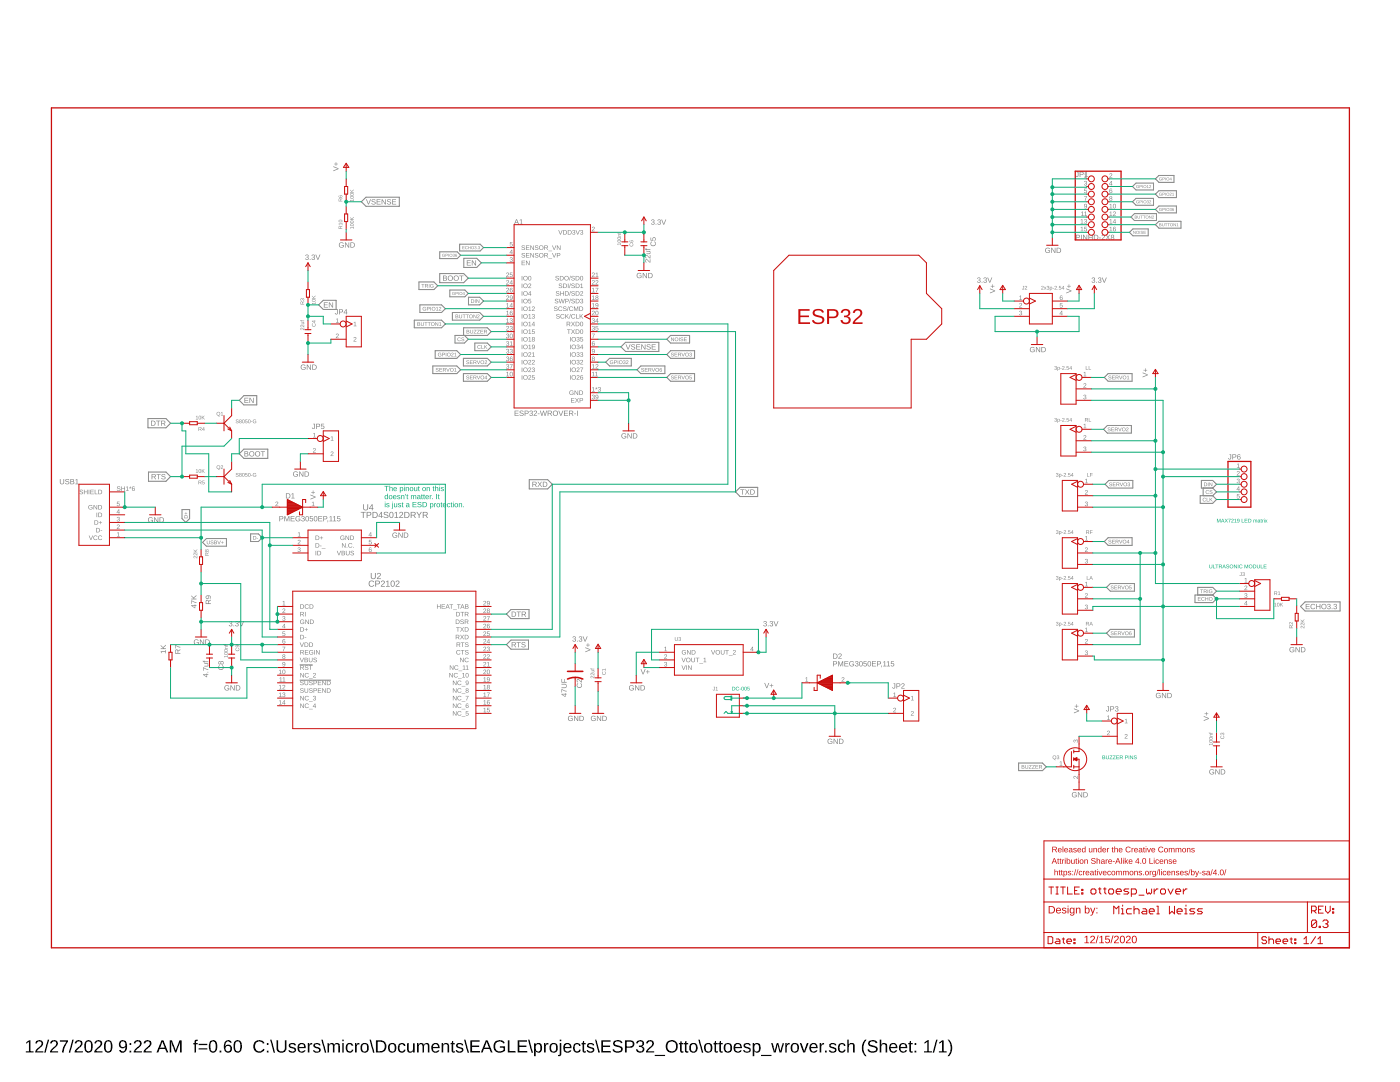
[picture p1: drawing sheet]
<svg xmlns="http://www.w3.org/2000/svg" width="279mm" height="216mm" viewBox="0 0 279 216" stroke-linecap="round" stroke-linejoin="round" font-family="sans-serif">
<path d="M5.2 208l.6-.4h.3v2.2h.6v.2h-1.5v-.2h.6v-1.9l-.6 .4zM7.3 207.7a.79 .79 0 0 1 1.2 .2 .79 .79 0 0 1-.4 1.1l-.7 .8h1.2v.2h-1.6a2.08 2.08 0 0 1 1-1.3 .48 .48 0 0 0 .1-.8 .48 .48 0 0 0-.7 .3h-.4zM9.5 207.5h.3l-.7 2.6h-.3zM10.2 207.7a.79 .79 0 0 1 1.3 .2 .79 .79 0 0 1-.5 1.1l-.7 .8h1.3v.2h-1.6a2.08 2.08 0 0 1 1-1.3 .48 .48 0 0 0 .1-.8 .48 .48 0 0 0-.8 .3h-.3zM12 207.6h1.6v.2l-.7 1.4-.2 .8h-.3a3.8 3.8 0 0 1 .9-2.2h-1.3zM14.4 207.5h.3l-.7 2.6h-.3zM15.2 207.7a.79 .79 0 0 1 1.2 .2 .79 .79 0 0 1-.5 1.1l-.7 .8h1.3v.2h-1.6a2.08 2.08 0 0 1 1-1.3 .48 .48 0 0 0 .1-.8 .48 .48 0 0 0-.8 .3h-.3zM17.2 207.7a.91 .91 0 0 1 1.1 .1 .91 .91 0 0 1 .2 1 .89 .89 0 0 1-.3 1.1 .89 .89 0 0 1-1.2-.2l-.2-.5v-.8zM17.4 207.9a1.65 1.65 0 0 0 .1 1.9h.2a1.12 1.12 0 0 0 .4-1.6l-.3-.4zM19.1 207.7a.79 .79 0 0 1 1.2 .2 .79 .79 0 0 1-.4 1.1l-.7 .8h1.2v.2h-1.6a2.08 2.08 0 0 1 1-1.3 .48 .48 0 0 0 .1-.8 .48 .48 0 0 0-.7 .3h-.4zM21.1 207.7a.91 .91 0 0 1 1.1 .1 .91 .91 0 0 1 .2 1 .89 .89 0 0 1-.3 1.1 .89 .89 0 0 1-1.1-.2l-.2-.5v-.8zM21.3 207.9a1.65 1.65 0 0 0 .1 1.9h.2a1.12 1.12 0 0 0 .5-1.6l-.3-.4zM23.9 207.8a.89 .89 0 0 1 1.1-.1 .89 .89 0 0 1 .4 1.1 .94 .94 0 0 1-.3 1 .94 .94 0 0 1-1.2 0l-.1-.3h.3a.52 .52 0 0 0 .6 .3 .52 .52 0 0 0 .3-.7l.1-.3a.78 .78 0 0 1-1.2 .1 .78 .78 0 0 1 0-1.1zM23.9 208.4a.55 .55 0 0 0 1.1 0 .55 .55 0 0 0-1.1 0zM25.9 208.1h.3v.4h-.3zM25.9 209.7h.3v.3h-.3zM26.9 207.7a.79 .79 0 0 1 1.3 .2 .79 .79 0 0 1-.5 1.1l-.7 .8h1.3v.2h-1.6a2.08 2.08 0 0 1 1-1.3 .48 .48 0 0 0 .1-.8 .48 .48 0 0 0-.8 .3h-.3zM28.9 207.7a.79 .79 0 0 1 1.2 .2 .79 .79 0 0 1-.4 1.1l-.7 .8h1.3v.2h-1.6a2.08 2.08 0 0 1 1-1.3 .48 .48 0 0 0 .1-.8 .48 .48 0 0 0-.8 .3h-.3zM32.2 207.6h.4l1 2.4h-.4l-.2-.7h-1.1l-.3 .7h-.4zM32.4 207.8l-.4 1.2h.9zM33.9 207.6h.4l.8 2.1 .7-2.1h.4v2.4h-.3l.1-2.1-.8 2.1h-.3l-.7-2.1v2.1h-.3zM38.9 207.6l.6-.1v.2l-.4 .1v.3h.4v.3h-.4v1.6h-.3v-1.6h-.3v-.3h.3zM39.6 208.3h1.8v.2h-1.8zM39.6 209.2h1.8v.2h-1.8zM42 207.7a.91 .91 0 0 1 1.1 .1 .91 .91 0 0 1 .3 1 .89 .89 0 0 1-.4 1.1 .89 .89 0 0 1-1.1-.2l-.2-.5v-.8zM42.2 207.9a1.65 1.65 0 0 0 .2 1.9h.1a1.12 1.12 0 0 0 .5-1.6l-.3-.4zM43.8 209.6h.4v.4h-.4zM45.1 207.7a.76 .76 0 0 1 1.1 .3l-.3 .1a.51 .51 0 0 0-.6-.2 .51 .51 0 0 0-.3 .6v.3a.79 .79 0 0 1 1.1 0 .79 .79 0 0 1-.1 1.1 .79 .79 0 0 1-1.1-.2 1.85 1.85 0 0 1 .2-2zM44.9 209.2a.55 .55 0 0 0 1.1 0 .55 .55 0 0 0-1.1 0zM47 207.7a.91 .91 0 0 1 1 .1 .91 .91 0 0 1 .3 1 .89 .89 0 0 1-.4 1.1 .89 .89 0 0 1-1.1-.2l-.2-.5v-.8zM47.1 207.9a1.65 1.65 0 0 0 .2 1.9h.1a1.12 1.12 0 0 0 .5-1.6l-.3-.4zM50.9 207.9a1.21 1.21 0 0 1 1.9 .2l-.3 .2a.87 .87 0 0 0-1.2-.4 .87 .87 0 0 0-.4 1.2 .84 .84 0 0 0 .8 .7 .84 .84 0 0 0 .8-.5l.3 .1a1.25 1.25 0 0 1-1.9 .4 1.25 1.25 0 0 1 0-1.9zM53.3 208.1h.3v.4h-.3zM53.3 209.7h.3v.3h-.3zM53.9 207.5h.3l.7 2.6h-.3zM55.2 207.6h.3v1.5a.68 .68 0 0 0 .7 .7 .68 .68 0 0 0 .7-.7v-1.5h.3v1.5a1.01 1.01 0 0 1-1 1 1.01 1.01 0 0 1-1-1zM57.8 208.3a.85 .85 0 0 1 1.3 .3h-.3a.39 .39 0 0 0-.5-.3 .39 .39 0 0 0-.3 .5l.2 .1a.67 .67 0 0 1 .7 .2 .67 .67 0 0 1 .1 .7 .91 .91 0 0 1-1.4-.2l.2-.1a.45 .45 0 0 0 .6 .4 .45 .45 0 0 0 .3-.6h-.1a.82 .82 0 0 1-1-.8zM59.6 208.4a.85 .85 0 0 1 1-.2 .85 .85 0 0 1 .4 .9h-1.3a.54 .54 0 0 0 .3 .7 .54 .54 0 0 0 .7-.3l.3 .1a.89 .89 0 0 1-1.2 .4 .89 .89 0 0 1-.4-1.2zM59.8 208.5l-.1 .4h1l-.3-.5zM61.4 208.1h.3v.4l.2-.3 .4-.1v.3h-.3l-.2 .3-.1 1.3h-.3zM62.7 208.3a.85 .85 0 0 1 1.3 .3h-.3a.39 .39 0 0 0-.5-.3 .39 .39 0 0 0-.3 .5l.2 .1a.67 .67 0 0 1 .7 .2 .67 .67 0 0 1 .1 .7 .91 .91 0 0 1-1.4-.2l.2-.1a.45 .45 0 0 0 .6 .4 .45 .45 0 0 0 .3-.6h-.1a.82 .82 0 0 1-.9-.8zM64.1 207.5h.3l.7 2.6h-.3zM65.3 208.1h.3l.1 .4a.58 .58 0 0 1 .5-.4 .58 .58 0 0 1 .5 .4 .58 .58 0 0 1 .7-.4 .58 .58 0 0 1 .4 .7v1.2h-.3v-1.4a.41 .41 0 0 0-.5-.2 .41 .41 0 0 0-.3 .5v1.1h-.3v-1.4a.41 .41 0 0 0-.5-.2 .41 .41 0 0 0-.2 .5v1.1h-.3zM68.3 207.5h.3v.3h-.3zM68.3 208.1h.3v1.9h-.3zM69.2 208.4a.76 .76 0 0 1 1.3 .3h-.3a.48 .48 0 0 0-.7-.3 .48 .48 0 0 0-.2 .7 .48 .48 0 0 0 .3 .7 .48 .48 0 0 0 .6-.4l.3 .1a.79 .79 0 0 1-.9 .5 .79 .79 0 0 1-.6-.9zM70.8 208.1h.3l.1 .4 .1-.3 .4-.1v.3h-.3l-.2 .3v1.3h-.3zM72.1 208.4a.89 .89 0 0 1 1.2-.1 .89 .89 0 0 1 .3 1.1 .89 .89 0 0 1-1.2 .6 .89 .89 0 0 1-.4-1.3zM72.5 208.4a.86 .86 0 0 0 .3 1.4 .79 .79 0 0 0 .5-.7 .79 .79 0 0 0-.5-.8zM73.8 207.5h.2l.7 2.6h-.2zM75 207.6h.8a1.22 1.22 0 0 1 1.3 1.1 1.22 1.22 0 0 1-1.2 1.3h-.9zM75.4 207.8v2h.5a.95 .95 0 0 0 .9-1 .95 .95 0 0 0-1-1zM77.6 208.4a.89 .89 0 0 1 1.2-.1 .89 .89 0 0 1 .3 1.1 .89 .89 0 0 1-1.2 .6 .89 .89 0 0 1-.4-1.3zM78 208.4a.86 .86 0 0 0 .3 1.4 .79 .79 0 0 0 .5-.7 .79 .79 0 0 0-.5-.8zM79.6 208.4a.76 .76 0 0 1 1.3 .3h-.3a.48 .48 0 0 0-.7-.3 .48 .48 0 0 0-.2 .7 .48 .48 0 0 0 .3 .7 .48 .48 0 0 0 .6-.4l.3 .1a.79 .79 0 0 1-.9 .5 .79 .79 0 0 1-.6-.9zM81.2 208.1h.4v1.2a.45 .45 0 0 0 .5 .5 .45 .45 0 0 0 .3-.6v-1.1h.3l.1 1.9h-.3l-.1-.3a.63 .63 0 0 1-.7 .3 .63 .63 0 0 1-.5-.6zM83.2 208.1h.3v.4a.58 .58 0 0 1 .6-.4 .58 .58 0 0 1 .5 .4 .58 .58 0 0 1 .7-.4 .58 .58 0 0 1 .4 .7v1.2h-.3v-1.4a.41 .41 0 0 0-.6-.2 .41 .41 0 0 0-.2 .5v1.1h-.3v-1.4a.41 .41 0 0 0-.5-.2 .41 .41 0 0 0-.3 .5v1.1h-.3zM86.3 208.4a.85 .85 0 0 1 1-.2 .85 .85 0 0 1 .4 .9h-1.3a.54 .54 0 0 0 .3 .7 .54 .54 0 0 0 .7-.3l.3 .1a.89 .89 0 0 1-1.2 .4 .89 .89 0 0 1-.4-1.2zM86.6 208.5l-.2 .4h1l-.3-.5zM88.1 208.1h.3v.4a.63 .63 0 0 1 .8-.4 .63 .63 0 0 1 .4 .7v1.2h-.3v-1.2a.45 .45 0 0 0-.5-.5 .45 .45 0 0 0-.3 .6v1.1h-.4zM90.2 207.7h.2v.4h.4v.3h-.4v1.2l.1 .2h.3v.2h-.5l-.1-.1-.1-1.5h-.2v-.3h.2zM91.2 208.3a.85 .85 0 0 1 1.3 .3h-.3a.39 .39 0 0 0-.5-.3 .39 .39 0 0 0-.3 .5l.2 .1a.67 .67 0 0 1 .7 .2 .67 .67 0 0 1 .1 .7 .91 .91 0 0 1-1.5-.2l.3-.1a.45 .45 0 0 0 .6 .4 .45 .45 0 0 0 .3-.6h-.1a.82 .82 0 0 1-1-.8zM92.6 207.5h.3l.7 2.6h-.3zM93.9 207.6h1.8v.3h-1.5v.7h1.4v.3h-1.4v.8h1.6v.3h-1.9zM97 207.6h.3l1 2.4h-.3l-.3-.7h-1.1l-.3 .7h-.3zM97.1 207.8l-.4 1.2h.9zM98.8 207.9a1.27 1.27 0 0 1 1.9 .2l-.3 .1a.93 .93 0 0 0-1.3-.2 .93 .93 0 0 0-.2 1.3 1.03 1.03 0 0 0 1.6 .2v-.4h-.7v-.3h1v.8a1.33 1.33 0 0 1-1.9 .2 1.33 1.33 0 0 1-.1-1.9zM101.3 207.6h.4v2.1h1.2v.3h-1.6zM103.3 207.6h1.9v.3h-1.6v.7h1.5v.3h-1.5v.8h1.6v.3h-1.9zM105.4 207.5h.3l.7 2.6h-.3zM106.6 208.1h.3v.3a.71 .71 0 0 1 .9-.2 .71 .71 0 0 1 .4 .9 .76 .76 0 0 1-1 .9l-.3-.3v1h-.3zM107.1 208.4a.84 .84 0 0 0 .3 1.4 .83 .83 0 0 0 0-1.4zM108.6 208.1h.3v.4l.1-.3 .4-.1v.3h-.3l-.2 .3v1.3h-.3zM109.9 208.4a.89 .89 0 0 1 1.1-.1 .89 .89 0 0 1 .3 1.1 .89 .89 0 0 1-1.2 .6 .89 .89 0 0 1-.4-1.3zM110.2 208.4a.86 .86 0 0 0 .3 1.4 .79 .79 0 0 0 .5-.7 .79 .79 0 0 0-.5-.8zM111.7 207.5h.3v.3h-.3zM111.7 208.1h.3v2.1a.45 .45 0 0 1-.6 .5v-.2l.3-.1zM112.6 208.4a.85 .85 0 0 1 1-.2 .85 .85 0 0 1 .5 .9h-1.4a.54 .54 0 0 0 .4 .7 .54 .54 0 0 0 .6-.3l.3 .1a.89 .89 0 0 1-1.2 .4 .89 .89 0 0 1-.4-1.2zM112.9 208.5l-.2 .4h1l-.3-.5zM114.6 208.4a.76 .76 0 0 1 1.3 .3h-.3a.48 .48 0 0 0-.7-.3 .48 .48 0 0 0-.2 .7 .48 .48 0 0 0 .2 .7 .48 .48 0 0 0 .7-.4l.3 .1a.79 .79 0 0 1-1 .5 .79 .79 0 0 1-.5-.9zM116.4 207.7h.2v.4h.3v.3h-.3v1.2l.1 .2h.2v.2h-.5l-.1-.1v-1.5h-.3v-.3h.3zM117.3 208.3a.85 .85 0 0 1 1.3 .3h-.3a.39 .39 0 0 0-.5-.3 .39 .39 0 0 0-.3 .5l.2 .1a.67 .67 0 0 1 .7 .2 .67 .67 0 0 1 .1 .7 .91 .91 0 0 1-1.4-.2l.2-.1a.45 .45 0 0 0 .6 .4 .45 .45 0 0 0 .3-.6h-.1a.82 .82 0 0 1-.9-.8zM118.7 207.5h.3l.7 2.6h-.3zM120 207.6h1.9v.3h-1.6v.7h1.5v.3h-1.5v.8h1.6v.3h-1.9zM122.5 207.8a1.11 1.11 0 0 1 1.7 .3l-.3 .1a.63 .63 0 0 0-.7-.4 .63 .63 0 0 0-.5 .5l.7 .3a.75 .75 0 0 1 .9 .8 .75 .75 0 0 1-1 .7 .89 .89 0 0 1-1.1-.7h.4a.78 .78 0 0 0 .7 .4 .78 .78 0 0 0 .6-.4 1.74 1.74 0 0 0-1.3-.7l-.2-.4zM124.7 207.6a2.12 2.12 0 0 1 1.7 .2 .76 .76 0 0 1 .1 .8 .76 .76 0 0 1-.7 .5h-.7v.9h-.4zM125.1 207.8v1h.9a.49 .49 0 0 0 0-.9zM127.2 207.7a.74 .74 0 0 1 1-.1 .74 .74 0 0 1 .2 1l-.4 .2a.66 .66 0 0 1 .6 .7 .66 .66 0 0 1-.8 .6l-.7-.3-.2-.4h.3a.49 .49 0 0 0 .7 .4 .49 .49 0 0 0 .2-.8l-.6-.1v-.3a.47 .47 0 0 0 .7-.2 .47 .47 0 0 0-.3-.6 .47 .47 0 0 0-.6 .4h-.3zM129.2 207.7a.79 .79 0 0 1 1.2 .2 .79 .79 0 0 1-.4 1.1l-.7 .8h1.2v.2h-1.6a2.08 2.08 0 0 1 1-1.3 .48 .48 0 0 0 .1-.8 .48 .48 0 0 0-.7 .3h-.3zM130.7 210.5h2v.2h-2zM132.8 208.8a1.25 1.25 0 0 1 2.5 0 1.25 1.25 0 0 1-2.5 0zM133.4 208.1a.97 .97 0 0 0-.1 1.3 .97 .97 0 0 0 1.4 .1 .97 .97 0 0 0 .1-1.3 .97 .97 0 0 0-1.4-.1zM135.8 207.7h.2v.4h.4v.3h-.4v1.2l.1 .2h.3v.2h-.5l-.1-.1-.1-1.5h-.2v-.3h.2zM136.8 207.7h.2v.4h.3v.3h-.3v1.2l.1 .2h.3v.2h-.5l-.2-.1v-1.5h-.2v-.3h.2zM137.8 208.4a.89 .89 0 0 1 1.1-.1 .89 .89 0 0 1 .3 1.1 .89 .89 0 0 1-1.2 .6 .89 .89 0 0 1-.4-1.3zM138.1 208.4a.86 .86 0 0 0 .3 1.4 .79 .79 0 0 0 .5-.7 .79 .79 0 0 0-.5-.8zM139.4 207.5h.2l.8 2.6h-.3zM140.7 208.4a.89 .89 0 0 1 1.2-.1 .89 .89 0 0 1 .2 1.1 .89 .89 0 0 1-1.2 .6 .89 .89 0 0 1-.3-1.3zM141 208.4a.86 .86 0 0 0 .3 1.4 .79 .79 0 0 0 .5-.7 .79 .79 0 0 0-.5-.8zM142.7 207.7h.2v.4h.3v.3h-.3v1.2l.1 .2h.3v.2h-.5l-.2-.1v-1.5h-.2v-.3h.2zM143.7 207.7h.2v.4h.3v.3h-.3v1.2l.1 .2h.3v.2h-.6l-.1-.1v-1.5h-.2v-.3h.2zM144.6 208.4a.89 .89 0 0 1 1.2-.1 .89 .89 0 0 1 .3 1.1 .89 .89 0 0 1-1.3 .6 .89 .89 0 0 1-.3-1.3zM145 208.4a.86 .86 0 0 0 .3 1.4 .79 .79 0 0 0 .5-.7 .79 .79 0 0 0-.5-.8zM146.6 208.4a.85 .85 0 0 1 1-.2 .85 .85 0 0 1 .5 .9h-1.4a.54 .54 0 0 0 .4 .7 .54 .54 0 0 0 .6-.3l.3 .1a.89 .89 0 0 1-1.2 .4 .89 .89 0 0 1-.4-1.2zM146.9 208.5l-.2 .4h1l-.3-.5zM148.6 208.3a.85 .85 0 0 1 1.2 .3h-.3a.39 .39 0 0 0-.4-.3 .39 .39 0 0 0-.3 .5l.2 .1a.67 .67 0 0 1 .7 .2 .67 .67 0 0 1 .1 .7 .91 .91 0 0 1-1.5-.2l.3-.1a.45 .45 0 0 0 .5 .4 .45 .45 0 0 0 .4-.6h-.1a.82 .82 0 0 1-1-.8zM150.2 208.1h.3v.3a.71 .71 0 0 1 .9-.2 .71 .71 0 0 1 .4 .9 .76 .76 0 0 1-.9 .9l-.4-.3v1h-.3zM150.7 208.4a.84 .84 0 0 0 .3 1.4 .83 .83 0 0 0 0-1.4zM151.9 210.5h2.1v.2h-2.1zM153.9 208.1h.3l.4 1.7 .4-1.7h.4l.4 1.7 .4-1.7h.3l-.6 1.9h-.3l-.4-1.6-.4 1.6h-.4zM156.7 208.1h.3v.4l.2-.3 .4-.1v.3h-.4l-.1 .3-.1 1.3h-.3zM158 208.4a.89 .89 0 0 1 1.2-.1 .89 .89 0 0 1 .2 1.1 .89 .89 0 0 1-1.2 .6 .89 .89 0 0 1-.4-1.3zM158.3 208.4a.86 .86 0 0 0 .3 1.4 .79 .79 0 0 0 .5-.7 .79 .79 0 0 0-.5-.8zM159.6 208.1h.4l.5 1.7 .5-1.7h.4l-.7 1.9h-.4zM161.7 208.4a.85 .85 0 0 1 1.1-.2 .85 .85 0 0 1 .4 .9h-1.3a.54 .54 0 0 0 .3 .7 .54 .54 0 0 0 .7-.3l.2 .1a.89 .89 0 0 1-1.2 .4 .89 .89 0 0 1-.4-1.2zM162 208.5l-.1 .4h1l-.3-.5zM163.6 208.1h.3v.4l.2-.3 .4-.1v.3h-.4l-.2 .3v1.3h-.3zM164.6 209.6h.4v.4h-.4zM165.7 208.3a.85 .85 0 0 1 1.2 .3h-.3a.39 .39 0 0 0-.4-.3 .39 .39 0 0 0-.3 .5l.2 .1a.67 .67 0 0 1 .7 .2 .67 .67 0 0 1 .1 .7 .91 .91 0 0 1-1.5-.2l.3-.1a.45 .45 0 0 0 .5 .4 .45 .45 0 0 0 .4-.6h-.1a.82 .82 0 0 1-1-.8zM167.4 208.4a.76 .76 0 0 1 1.3 .3h-.3a.48 .48 0 0 0-.6-.3 .48 .48 0 0 0-.3 .7 .48 .48 0 0 0 .3 .7 .48 .48 0 0 0 .6-.4l.3 .1a.79 .79 0 0 1-.9 .5 .79 .79 0 0 1-.6-.9zM169.1 207.5h.3v1a.63 .63 0 0 1 .7-.4 .63 .63 0 0 1 .5 .7v1.2h-.3v-1.2a.45 .45 0 0 0-.5-.5 .45 .45 0 0 0-.4 .6v1.1h-.3zM172.6 207.5h.3a2.48 2.48 0 0 0 0 3.2 1.06 1.06 0 0 1-.8-1 2.47 2.47 0 0 1 .5-2.2zM173.3 207.8a1.11 1.11 0 0 1 1.8 .3l-.3 .1a.63 .63 0 0 0-.7-.4 .63 .63 0 0 0-.5 .5l.6 .3a.75 .75 0 0 1 1 .8 .75 .75 0 0 1-1 .7 .89 .89 0 0 1-1.1-.7h.3a.78 .78 0 0 0 .7 .4 .78 .78 0 0 0 .7-.4 1.74 1.74 0 0 0-1.3-.7l-.2-.4zM175.6 207.5h.3v1a.63 .63 0 0 1 .7-.4 .63 .63 0 0 1 .5 .7v1.2h-.4v-1.2a.45 .45 0 0 0-.4-.5 .45 .45 0 0 0-.4 .6v1.1h-.3zM177.7 208.4a.85 .85 0 0 1 1-.2 .85 .85 0 0 1 .4 .9h-1.3a.54 .54 0 0 0 .3 .7 .54 .54 0 0 0 .7-.3l.2 .1a.89 .89 0 0 1-1.1 .4 .89 .89 0 0 1-.4-1.2zM177.9 208.5l-.1 .4h1l-.3-.5zM179.6 208.4a.85 .85 0 0 1 1-.2 .85 .85 0 0 1 .5 .9h-1.4a.54 .54 0 0 0 .4 .7 .54 .54 0 0 0 .6-.3l.3 .1a.89 .89 0 0 1-1.2 .4 .89 .89 0 0 1-.4-1.2zM179.9 208.5l-.2 .4h1l-.3-.5zM181.6 207.7h.2v.4h.3v.3h-.3v1.2l.1 .2h.3v.2h-.5l-.2-.1v-1.5h-.2v-.3h.2zM182.5 208.1h.4v.4h-.4zM182.5 209.7h.4v.3h-.4zM184.5 208l.6-.4h.3v2.2h.6v.2h-1.6v-.2h.7v-1.9l-.6 .4zM186.8 207.5h.3l-.7 2.6h-.3zM187.5 208l.5-.4h.3v2.2h.6v.2h-1.5v-.2h.6v-1.9l-.5 .4zM189.1 207.5a1.06 1.06 0 0 1 .9 1 2.47 2.47 0 0 1-.6 2.2h-.3a2.48 2.48 0 0 0 0-3.2z" fill="#000"/>
<g fill="#808080">
<path d="M181.8 139l.4-.1v.8l.2 .1h-.6l.2-.1v-.7l-.2 .1z"/>
<path d="M178.3 138.3l.3-.1v.8l.2 .1h-.5l.2-.1v-.7l-.2 .1z"/>
<path d="M181.9 142a.32 .32 0 0 1 .5 .2 .32 .32 0 0 1-.4 .4l-.1 .1 .5 .1h-.6l.4-.6a.17 .17 0 0 0-.1-.2 .17 .17 0 0 0-.2 .1h-.1z"/>
<path d="M178.3 141.3a.32 .32 0 0 1 .5 .2 .32 .32 0 0 1-.3 .4l-.1 .1 .4 .1h-.5l.4-.5a.17 .17 0 0 0-.1-.3 .17 .17 0 0 0-.2 .2h-.1z"/>
<path d="M224.5 143.6l.3-.2v.8l.2 .1h-.5l.2-.1v-.7l-.2 .2z"/>
<path d="M221 142.9l.3-.1v.8l.2 .1h-.5l.2-.1v-.7l-.2 .1z"/>
<path d="M224.5 146.5a.32 .32 0 0 1 .5 .2 .32 .32 0 0 1-.3 .4l-.1 .2 .4 .1h-.6l.5-.6a.17 .17 0 0 0-.1-.2 .17 .17 0 0 0-.2 .1h-.2z"/>
<path d="M221 145.9a.32 .32 0 0 1 .5 .2 .32 .32 0 0 1-.3 .4l-.2 .1 .5 .1h-.6l.5-.6a.17 .17 0 0 0-.1-.2 .17 .17 0 0 0-.3 .1h-.1z"/>
<path d="M246.9 92.6l.3-.1v.8l.2 .1h-.5l.2-.1v-.7l-.2 .1z"/>
<path d="M246.9 94.1a.32 .32 0 0 1 .5 .2 .32 .32 0 0 1-.3 .4l-.2 .1 .5 .1h-.6l.5-.6a.17 .17 0 0 0-.1-.2 .17 .17 0 0 0-.3 .1h-.1z"/>
<path d="M246.9 95.6a.26 .26 0 0 1 .4 0 .26 .26 0 0 1-.1 .4 .24 .24 0 0 1 .2 .3 .24 .24 0 0 1-.3 .1l-.3-.2 .3 .1a.17 .17 0 0 0 .2-.1 .17 .17 0 0 0-.2-.2l-.1-.1a.17 .17 0 0 0 .3-.1 .17 .17 0 0 0-.2-.2 .17 .17 0 0 0-.2 .2h-.1z"/>
<path d="M246.9 98.6h.5l-.4 .1v.3a.3 .3 0 0 1 .4 .1 .3 .3 0 0 1-.2 .4 .3 .3 0 0 1-.4-.2l.3 .1a.24 .24 0 0 0 .1-.4 .24 .24 0 0 0-.4 .1z"/>
<path d="M56.4 120.1l.3-.2v.8l.2 .1h-.5l.2-.1v-.7l-.2 .2z"/>
<path d="M56.5 121.5a.32 .32 0 0 1 .4 .2 .32 .32 0 0 1-.3 .4l-.1 .1 .4 .1h-.5l.4-.5a.17 .17 0 0 0-.1-.3 .17 .17 0 0 0-.2 .2h-.1z"/>
<path d="M56.4 123a.26 .26 0 0 1 .5 0 .26 .26 0 0 1-.2 .4 .24 .24 0 0 1 .2 .3 .24 .24 0 0 1-.2 .2l-.4-.3 .4 .2a.17 .17 0 0 0 .1-.2 .17 .17 0 0 0-.2-.2v-.1a.17 .17 0 0 0 .2 0 .17 .17 0 0 0-.1-.3 .17 .17 0 0 0-.2 .2h-.1z"/>
<path d="M56.4 126h.5l-.4 .1v.3a.3 .3 0 0 1 .4 .1 .3 .3 0 0 1-.2 .4 .3 .3 0 0 1-.4-.2l.3 .1a.24 .24 0 0 0 .2-.4 .24 .24 0 0 0-.4 .1z"/>
<path d="M56.4 129.1h.5l-.3 .8h-.1v-.1l.3-.7z"/>
<path d="M230.8 138.4l.5-.1 .3 .2h-.1a.4 .4 0 0 0-.6 0 .4 .4 0 0 0 0 .6 .4 .4 0 0 0 .6 0v-.2h-.3v-.1h.5v.3a.57 .57 0 0 1-.9 .1 .57 .57 0 0 1 0-.8zM231.9 138.3h.1l.6 .8v-.8h.1v1h-.1l-.6-.9v.9h-.1zM233 138.3h.3a.52 .52 0 0 1 .6 .5 .52 .52 0 0 1-.5 .5h-.4zM233.1 138.4v.8a.44 .44 0 0 0 .6-.4 .44 .44 0 0 0-.6-.4z"/>
<path d="M165.3 147.5l.5-.1 .3 .2-.1 .1a.4 .4 0 0 0-.6 0 .4 .4 0 0 0 0 .6 .4 .4 0 0 0 .6-.1v-.2h-.3v-.1h.4v.4a.57 .57 0 0 1-.8 0 .57 .57 0 0 1 0-.8zM166.4 147.4h.1l.6 .9v-.9h.1v1h-.2l-.5-.8v.8h-.1zM167.5 147.4h.3a.52 .52 0 0 1 .5 .5 .52 .52 0 0 1-.5 .5h-.3zM167.6 147.5v.8a.44 .44 0 0 0 .6-.4 .44 .44 0 0 0-.6-.4z"/>
<path d="M113.5 143l.5-.2 .3 .3h-.1a.4 .4 0 0 0-.6 0 .4 .4 0 0 0 0 .6 .4 .4 0 0 0 .6 0v-.2h-.3v-.2h.4v.4a.57 .57 0 0 1-.8 .1 .57 .57 0 0 1 0-.8zM114.6 142.8h.1l.6 .9v-.9h.1v1.1h-.2l-.5-.9v.9h-.1zM115.6 142.8h.4a.52 .52 0 0 1 .5 .5 .52 .52 0 0 1-.5 .6h-.4zM115.8 142.9v.9a.44 .44 0 0 0 .6-.5 .44 .44 0 0 0-.6-.4z"/>
<path d="M117.9 134.9h.2l.4 .4 .1-.4-.1 .5a.39 .39 0 0 0-.6-.3l.2 .2-.2-.1zM117.9 134.4l.2-.1 .4 .4 .1-.4-.1 .5a.39 .39 0 0 0-.6-.3l.2 .3-.2-.2zM118 133.7h.6l-.1 .1a.19 .19 0 0 1 .1 .2 .19 .19 0 0 1-.2 .2h-.4l.5-.2zM117.8 133.3l.8 .2-.6 .1z"/>
<path d="M118 143l.6-.2 .3 .3h-.2a.4 .4 0 0 0-.5 0 .4 .4 0 0 0 0 .6 .4 .4 0 0 0 .6 0v-.2h-.3v-.2h.4v.4a.57 .57 0 0 1-.8 .1 .57 .57 0 0 1-.1-.8zM119.1 142.8h.2l.6 .9-.1-.9h.2v1.1h-.2l-.6-.9 .1 .9h-.2zM120.2 142.8h.4a.52 .52 0 0 1 .5 .5 .52 .52 0 0 1-.5 .6h-.4zM120.4 142.9v.9a.44 .44 0 0 0 .6-.5 .44 .44 0 0 0-.6-.4z"/>
<path d="M116.8 129.2l1 .4v.1l-1 .4v-.1l.9-.3-.9-.4zM117 128.7h.3v-.4h.1v.4h.3v.1h-.3v.3h-.1v-.3h-.3z"/>
<path d="M241.3 148.4h.6l.1-.1v.4l-.1-.2h-.5v.2zM241.4 147.7h.4l.2 .1a.33 .33 0 0 1-.4 .4 .33 .33 0 0 1-.2-.5zM241.4 147.8a.25 .25 0 0 0 .3 .3 .25 .25 0 0 0 .2-.3zM241.4 147.1h.4l.2 .1a.33 .33 0 0 1-.4 .4 .33 .33 0 0 1-.2-.5zM241.4 147.3a.25 .25 0 0 0 .3 .2 .25 .25 0 0 0 .2-.3zM241.5 146.6l.5-.1-.5 .2 .5 .3h-.5zM241.3 146.1l.7 .3h-.5z"/>
<path d="M241.5 153.6l.5-.1 .3 .2-.1 .1a.4 .4 0 0 0-.6 0 .4 .4 0 0 0 0 .6 .4 .4 0 0 0 .6-.1v-.2h-.3v-.1h.4v.4a.57 .57 0 0 1-.8 0 .57 .57 0 0 1 0-.8zM242.6 153.5h.1l.6 .9v-.9h.1v1h-.2l-.5-.8v.8h-.1zM243.6 153.5h.4a.52 .52 0 0 1 .5 .5 .52 .52 0 0 1-.5 .5h-.4zM243.8 153.6v.8a.44 .44 0 0 0 .6-.4 .44 .44 0 0 0-.6-.4z"/>
<path d="M112.1 138.4h.7l.1-.1 .2 .3h-.2v.5h-.1l-.7-.5zM112.2 138.6l.6 .3v-.3zM112.1 137.5l1 .4v.1l-.9-.4v.6h-.1zM112.1 136.5h.6a.43 .43 0 0 1 .4 .4 .43 .43 0 0 1-.4 .4h-.6v-.1h.6a.29 .29 0 0 0 .3-.3 .29 .29 0 0 0-.3-.3h-.6zM112.1 135.5h.1v.6h.4v-.6h.1v.6h.4v.1h-1z"/>
<path d="M124.1 86.6l.6-.1 .3 .2h-.2a.4 .4 0 0 0-.5 0 .4 .4 0 0 0 0 .6 .4 .4 0 0 0 .6 0v-.2h-.3v-.1h.4v.3a.57 .57 0 0 1-.8 .1 .57 .57 0 0 1-.1-.8zM125.2 86.5h.2l.5 .8v-.8h.2v1h-.2l-.6-.9v.9h-.1zM126.3 86.5h.4a.52 .52 0 0 1 .5 .5 .52 .52 0 0 1-.5 .5h-.4zM126.4 86.6v.8a.44 .44 0 0 0 .7-.4 .44 .44 0 0 0-.7-.4z"/>
<path d="M73.7 116l.6-.1 .4 .2-.2 .1a.45 .45 0 0 0-.7 0 .45 .45 0 0 0 .1 .6 .45 .45 0 0 0 .6-.1l.2 .1a.62 .62 0 0 1-.9 .1 .62 .62 0 0 1-.1-.9zM74.9 115.9h.5a.37 .37 0 0 1 .4 .3 .37 .37 0 0 1-.4 .4h-.3v.5h-.2zM75.1 116v.5l.5-.1-.1-.4zM76.1 115.9a.41 .41 0 0 1 .7 .2 .41 .41 0 0 1-.4 .6l-.2 .2h.6v.2h-.8l.5-.7a.24 .24 0 0 0 .1-.4 .24 .24 0 0 0-.4 .2h-.2zM77.1 116.1l.4-.2v1h.3v.2h-.8v-.2h.3v-.9l-.2 .2zM78 116a.56 .56 0 0 1 .8 .2 .56 .56 0 0 1-.1 .7 .56 .56 0 0 1-.8-.2 .56 .56 0 0 1 .1-.7zM78.2 116a.52 .52 0 0 0-.1 .5 .52 .52 0 0 0 .4 .4 .52 .52 0 0 0 .2-.5 .52 .52 0 0 0-.5-.4zM79.1 115.9a.41 .41 0 0 1 .6 .2 .41 .41 0 0 1-.3 .6l-.3 .2h.6v.2h-.8l.5-.7a.24 .24 0 0 0 .1-.4 .24 .24 0 0 0-.4 .2h-.2z"/>
<path d="M254.3 120.4l.3-.1v.6l.1 .1h-.4l.2-.1v-.5zM254.9 120.4l.1-.1a.33 .33 0 0 1 .3 .4 .33 .33 0 0 1-.4 .2zM255 120.4a.32 .32 0 0 0-.1 .3 .32 .32 0 0 0 .3 .2 .31 .31 0 0 0 .1-.3 .31 .31 0 0 0-.3-.2zM255.5 120.3l.1 .3 .4-.3-.3 .3 .4 .4-.4-.3-.2 .3z"/>
<path d="M259.6 125l.3-.1 .3 .4 .1-.4-.1 .5a.39 .39 0 0 0-.6-.3l.2 .3-.2-.2zM259.6 124.4l.3-.1 .3 .4 .1-.4-.1 .5a.39 .39 0 0 0-.6-.3l.2 .3-.2-.2zM259.6 123.6l.3 .3 .4-.3-.3 .4 .3 .2h-.7l.3-.1z"/>
<path d="M257.5 129.2l.5-.1 .3 .2-.1 .1a.4 .4 0 0 0-.6 0 .4 .4 0 0 0 0 .6 .4 .4 0 0 0 .6-.1v-.1h-.3v-.2h.4v.4a.57 .57 0 0 1-.8 .1 .57 .57 0 0 1 0-.9zM258.6 129.1h.1l.6 .9v-.9h.1v1.1h-.2l-.5-.9v.9h-.1zM259.6 129.1h.4a.52 .52 0 0 1 .5 .5 .52 .52 0 0 1-.5 .6h-.4zM259.8 129.2v.8a.44 .44 0 0 0 .6-.4 .44 .44 0 0 0-.6-.4z"/>
<path d="M62.3 60.5h.6l.1-.2v.5l-.1-.2h-.6l.1 .1zM62.3 59.8l.5-.1 .2 .1a.33 .33 0 0 1-.4 .4 .33 .33 0 0 1-.3-.4zM62.3 59.9a.25 .25 0 0 0 .3 .2 .25 .25 0 0 0 .2-.3zM62.3 59l.3 .3 .4-.3-.4 .4 .4 .2h-.7l.3-.1z"/>
<path d="M60 65.5l.2-.1 .4 .4 .1-.4-.1 .5a.39 .39 0 0 0-.6-.3l.1 .3-.1-.2zM60 64.9l.2-.1 .4 .4 .1-.4-.1 .5a.39 .39 0 0 0-.6-.3l.1 .3-.1-.2zM60.1 64.2h.6l-.1 .1a.19 .19 0 0 1 .1 .2 .19 .19 0 0 1-.2 .2h-.4l.5-.2zM59.9 63.9l.8 .2-.6 .1z"/>
<path d="M128.8 51.8a.73 .73 0 0 1 .9 .5v-.6h.1v.7l-.6-.5a.2 .2 0 0 0-.3 .1 .2 .2 0 0 0 .1 .3v.1l-.2-.2zM128.8 51a.73 .73 0 0 1 .9 .4v-.5h.1v.7l-.6-.5a.2 .2 0 0 0-.3 0 .2 .2 0 0 0 .1 .3v.2l-.2-.2zM129 50.1h.8l-.1 .1a.27 .27 0 0 1 .1 .3 .27 .27 0 0 1-.3 .2h-.5v-.1h.6a.2 .2 0 0 0 .1-.3 .2 .2 0 0 0-.2-.1h-.5zM128.7 49.6l.2 .1 .2-.1v.1h.7v.1l-.8 .1-.2-.1z"/>
<path d="M123.2 48.6h.7v-.1v.4v-.2h-.6v.2zM123.3 47.9h.4l.2 .1a.33 .33 0 0 1-.3 .4 .33 .33 0 0 1-.3-.5zM123.3 48a.25 .25 0 0 0 .3 .3 .25 .25 0 0 0 .2-.3zM123.3 47.3h.4l.2 .1a.33 .33 0 0 1-.3 .4 .33 .33 0 0 1-.3-.5zM123.3 47.5a.25 .25 0 0 0 .3 .2 .25 .25 0 0 0 .2-.3zM123.4 46.8l.5-.1-.5 .2 .5 .3h-.5zM123.2 46.4l.7 .2h-.5z"/>
<path d="M60.1 72.9l.6-.2 .3 .3h-.2a.4 .4 0 0 0-.5 0 .4 .4 0 0 0 0 .6 .4 .4 0 0 0 .6 0v-.2h-.3v-.1h.4v.3a.57 .57 0 0 1-.8 .1 .57 .57 0 0 1-.1-.8zM61.2 72.7h.2l.5 .9v-.9h.2v1.1h-.2l-.6-.9 .1 .9h-.2zM62.3 72.7h.4a.52 .52 0 0 1 .5 .5 .52 .52 0 0 1-.5 .6h-.4zM62.5 72.9v.8a.44 .44 0 0 0 .6-.4 .44 .44 0 0 0-.6-.4z"/>
<path d="M127.2 54.6l.5-.1 .3 .2h-.1a.4 .4 0 0 0-.6 0 .4 .4 0 0 0 0 .6 .4 .4 0 0 0 .6 0v-.2h-.3v-.1h.4v.3a.57 .57 0 0 1-.8 .1 .57 .57 0 0 1 0-.8zM128.3 54.5h.1l.6 .9v-.9h.1v1h-.2l-.5-.9v.9h-.1zM129.4 54.5h.3a.52 .52 0 0 1 .5 .5 .52 .52 0 0 1-.5 .5h-.3zM129.5 54.6v.8a.44 .44 0 0 0 .6-.4 .44 .44 0 0 0-.6-.4z"/>
<path d="M61 50.9a.3 .3 0 0 1 .5-.1 .3 .3 0 0 1-.1 .5 .28 .28 0 0 1 .2 .3 .28 .28 0 0 1-.3 .3l-.4-.3 .4 .1a.19 .19 0 0 0 .2-.2 .19 .19 0 0 0-.3-.1v-.1a.2 .2 0 0 0 .2-.1 .2 .2 0 0 0-.1-.3 .2 .2 0 0 0-.2 .2h-.2zM61.8 51.7h.2v.1h-.2zM62.3 50.9a.3 .3 0 0 1 .5-.1 .3 .3 0 0 1-.2 .5 .28 .28 0 0 1 .3 .3 .28 .28 0 0 1-.4 .3l-.3-.3 .3 .1a.19 .19 0 0 0 .2-.2 .19 .19 0 0 0-.2-.1l-.1-.1a.2 .2 0 0 0 .3-.1 .2 .2 0 0 0-.1-.3 .2 .2 0 0 0-.3 .2h-.1zM62.9 50.8h.2l.3 .9 .4-.9h.1l-.4 1h-.1z"/>
<path d="M130.1 43.9a.3 .3 0 0 1 .4-.1 .3 .3 0 0 1-.1 .5 .28 .28 0 0 1 .2 .3 .28 .28 0 0 1-.3 .2l-.4-.2 .4 .1a.19 .19 0 0 0 .2-.2 .19 .19 0 0 0-.2-.1l-.1-.1a.2 .2 0 0 0 .3-.1 .2 .2 0 0 0-.2-.3 .2 .2 0 0 0-.2 .2h-.2zM130.8 44.7h.2v.1h-.2zM131.3 43.9a.3 .3 0 0 1 .5-.1 .3 .3 0 0 1-.1 .5 .28 .28 0 0 1 .2 .3 .28 .28 0 0 1-.4 .2l-.3-.2 .3 .1a.19 .19 0 0 0 .3-.2 .19 .19 0 0 0-.3-.1l-.1-.1a.2 .2 0 0 0 .3-.1 .2 .2 0 0 0-.1-.3 .2 .2 0 0 0-.3 .2h-.1zM132 43.8h.1l.4 .9 .3-.9h.2l-.5 1h-.1z"/>
<path d="M47.1 83.8l.4-.1 .1 .2-.3-.1-.1 .2a.25 .25 0 0 1 .4 .2 .25 .25 0 0 1-.3 .3l-.3-.2 .4 .1 .1-.2a.33 .33 0 0 1-.4-.4zM47.8 83.8a.21 .21 0 0 1 .4-.1 .21 .21 0 0 1-.1 .4 .21 .21 0 0 1 0 .3 .21 .21 0 0 1-.3 0 .21 .21 0 0 1 .1-.3zM47.8 83.9a.15 .15 0 0 0 .3 0 .15 .15 0 0 0-.3 0zM47.8 84.3a.15 .15 0 0 0 .3 0 .15 .15 0 0 0-.3 0zM48.4 83.8l.1-.1a.33 .33 0 0 1 .3 .4 .33 .33 0 0 1-.4 .3zM48.5 83.8a.32 .32 0 0 0-.1 .3 .32 .32 0 0 0 .2 .3 .31 .31 0 0 0 .2-.4 .31 .31 0 0 0-.3-.2zM49 83.7h.4l-.4 .1v.2a.25 .25 0 0 1 .4 .1 .25 .25 0 0 1-.2 .4 .25 .25 0 0 1-.3-.2l.3 .1a.19 .19 0 0 0 .1-.3 .2 .2 0 0 0-.4 0zM49.6 83.8v-.1a.33 .33 0 0 1 .4 .4 .33 .33 0 0 1-.4 .3zM49.7 83.8a.32 .32 0 0 0-.1 .3 .32 .32 0 0 0 .2 .3 .31 .31 0 0 0 .1-.4 .31 .31 0 0 0-.2-.2zM50.1 84.1l.2 .1zM50.5 83.8l.4-.1 .2 .2a.31 .31 0 0 0-.4-.1 .31 .31 0 0 0-.1 .4 .31 .31 0 0 0 .4 .1l-.2-.2h.3v.2a.4 .4 0 0 1-.5 .1 .4 .4 0 0 1-.1-.6z"/>
<path d="M47.1 94.4h.4l.1 .1h-.3l-.1 .2a.25 .25 0 0 1 .4 .1 .25 .25 0 0 1-.3 .3l-.3-.2 .4 .1 .1-.1a.33 .33 0 0 1-.4-.5zM47.8 94.4a.21 .21 0 0 1 .4 0 .21 .21 0 0 1-.1 .3 .21 .21 0 0 1 0 .3 .21 .21 0 0 1-.3 0 .21 .21 0 0 1 .1-.3zM47.8 94.6a.15 .15 0 0 0 .3 0 .15 .15 0 0 0-.3 0zM47.8 94.9a.15 .15 0 0 0 .3 0 .15 .15 0 0 0-.3 0zM48.4 94.5l.1-.1a.33 .33 0 0 1 .3 .4 .33 .33 0 0 1-.4 .2zM48.5 94.5a.32 .32 0 0 0-.1 .3 .32 .32 0 0 0 .2 .2 .31 .31 0 0 0 .2-.3 .31 .31 0 0 0-.3-.2zM49 94.4h.4l-.4 .1v.2a.25 .25 0 0 1 .4 .1 .25 .25 0 0 1-.2 .3 .25 .25 0 0 1-.3-.2l.3 .1a.19 .19 0 0 0 .1-.3 .21 .21 0 0 0-.4 .1zM49.6 94.5v-.1a.33 .33 0 0 1 .4 .4 .33 .33 0 0 1-.4 .2zM49.7 94.5a.32 .32 0 0 0-.1 .3 .32 .32 0 0 0 .2 .2 .31 .31 0 0 0 .1-.3 .31 .31 0 0 0-.2-.2zM50.1 94.8l.2 .1zM50.5 94.5l.4-.1 .2 .1a.31 .31 0 0 0-.4 0 .31 .31 0 0 0-.1 .4 .31 .31 0 0 0 .4 .1l-.2-.3h.3v.3a.4 .4 0 0 1-.5 0 .4 .4 0 0 1-.1-.5z"/>
<path d="M39.1 83.1l.3-.1v.6l.1 .1h-.4l.2-.1v-.6zM39.7 83h.1a.33 .33 0 0 1 .3 .3 .33 .33 0 0 1-.4 .3zM39.8 83a.32 .32 0 0 0-.1 .4 .32 .32 0 0 0 .3 .2 .31 .31 0 0 0 .1-.3 .31 .31 0 0 0-.3-.3zM40.3 83l.1 .3 .4-.3-.3 .3 .4 .4-.4-.4-.2 .4z"/>
<path d="M39.1 93.7l.3-.1v.7l.1 .1h-.4l.2-.1v-.6zM39.7 93.7l.1-.1a.33 .33 0 0 1 .3 .4 .33 .33 0 0 1-.4 .3zM39.8 93.7a.32 .32 0 0 0-.1 .3 .32 .32 0 0 0 .3 .3 .31 .31 0 0 0 .1-.4 .31 .31 0 0 0-.3-.2zM40.3 93.6l.1 .4 .4-.4-.3 .3 .4 .5-.4-.4-.2 .4z"/>
<path d="M45.8 124a.3 .3 0 0 1 .5 0 .3 .3 0 0 1-.2 .4 .28 .28 0 0 1 .3 .4 .28 .28 0 0 1-.4 .2l-.3-.3 .3 .2a.19 .19 0 0 0 .2-.2 .19 .19 0 0 0-.2-.2l-.1-.1a.2 .2 0 0 0 .3-.1 .2 .2 0 0 0-.1-.3 .2 .2 0 0 0-.3 .2h-.1zM46.6 124.8h.1v.2h-.1zM47 124a.3 .3 0 0 1 .5 0 .3 .3 0 0 1-.1 .4 .28 .28 0 0 1 .2 .4 .28 .28 0 0 1-.3 .2l-.4-.3 .4 .2a.19 .19 0 0 0 .2-.2 .19 .19 0 0 0-.3-.2v-.1a.2 .2 0 0 0 .3-.1 .2 .2 0 0 0-.2-.3 .2 .2 0 0 0-.2 .2h-.2zM47.7 123.9h.2l.3 1 .3-1h.2l-.4 1.1h-.2z"/>
<path d="M40.5 134.5h.7l.1-.1 .3 .3h-.3v.4h-.1l-.7-.4zM40.7 134.7l.5 .3v-.3zM41.4 134.1h.2v.1h-.2zM40.5 133.2l1.1 .3v.2l-1-.4v.5h-.1zM40.8 132.4h.8l-.2 .1a.27 .27 0 0 1 .2 .3 .27 .27 0 0 1-.3 .2h-.5v-.1l.6-.1a.2 .2 0 0 0 .1-.2 .2 .2 0 0 0-.3-.1h-.4zM40.5 131.8l.1 .2 .3-.2v.2h.7v.1l-.8 .1-.3-.1z"/>
<path d="M44.7 130.9h.7l.1-.2v.5l-.1-.2h-.6l.1 .2zM44.8 130.2h.5l.1 .1a.33 .33 0 0 1-.3 .3 .33 .33 0 0 1-.3-.4zM44.8 130.3a.25 .25 0 0 0 .3 .3 .25 .25 0 0 0 .2-.3zM44.8 129.6h.5l.1 .1a.33 .33 0 0 1-.3 .4 .33 .33 0 0 1-.3-.5zM44.8 129.7a.25 .25 0 0 0 .3 .3 .25 .25 0 0 0 .2-.3zM44.9 129h.6l-.5 .2 .5 .2h-.6zM44.7 128.6l.8 .2-.6 .1z"/>
<path d="M44.9 136.9l.5-.2 .3 .3h-.1a.4 .4 0 0 0-.6 0 .4 .4 0 0 0 0 .6 .4 .4 0 0 0 .6 0v-.2h-.3v-.1h.5v.3a.57 .57 0 0 1-.9 .1 .57 .57 0 0 1 0-.8zM46 136.7h.2l.5 .9v-.9h.1v1.1h-.1l-.6-.9v.9h-.1zM47.1 136.7h.3a.52 .52 0 0 1 .6 .5 .52 .52 0 0 1-.5 .6h-.4zM47.2 136.9v.8a.44 .44 0 0 0 .6-.4 .44 .44 0 0 0-.6-.4z"/>
<path d="M32.1 130h.9v-.3h.1v.7h-.1v-.3h-.8l.2 .2h-.2zM32.1 128.7l.4 .5 .6-.5v.1l-.5 .4 .1 .2h.4v.1h-1v-.1h.5l-.5-.5z"/>
<path d="M38.7 111h.2l.4 .3 .1-.4-.1 .5a.39 .39 0 0 0-.6-.2l.1 .2-.2-.1zM38.7 110.4h.2l.4 .3 .1-.4-.1 .5a.39 .39 0 0 0-.6-.2l.1 .2-.2-.1zM38.6 109.6l.4 .4 .4-.4-.4 .4 .4 .2h-.8l.4-.1z"/>
<path d="M38.2 120.7h.7l.1-.1 .2 .3h-.2v.5h-.1l-.7-.5zM38.3 120.9l.6 .3v-.3zM38.2 119.8l1 .4v.1l-.9-.4v.6h-.1zM38.2 118.8l.4 .4 .6-.5v.2l-.5 .4 .1 .2h.4v.1h-1v-.1h.5l-.5-.5z"/>
<path d="M38.8 127.7l.5-.1 .3 .2-.1 .1a.4 .4 0 0 0-.6 0 .4 .4 0 0 0 .1 .6 .4 .4 0 0 0 .5-.1v-.2h-.3v-.1h.5v.4a.57 .57 0 0 1-.8 0 .57 .57 0 0 1-.1-.8zM39.9 127.6h.2l.5 .9v-.9h.1v1h-.1l-.6-.8v.8h-.1zM41 127.6h.3a.52 .52 0 0 1 .6 .5 .52 .52 0 0 1-.5 .5h-.4zM41.1 127.7v.8a.44 .44 0 0 0 .6-.4 .44 .44 0 0 0-.6-.4z"/>
<path d="M125.7 136.9l.5-.2 .3 .3h-.1a.4 .4 0 0 0-.6 0 .4 .4 0 0 0 0 .6 .4 .4 0 0 0 .6 0v-.2h-.3v-.1h.4v.3a.57 .57 0 0 1-.8 .1 .57 .57 0 0 1 0-.8zM126.7 136.7h.2l.6 .9v-.9h.1v1.1h-.2l-.5-.9v.9h-.2zM127.8 136.7h.4a.52 .52 0 0 1 .5 .5 .52 .52 0 0 1-.5 .6h-.4zM128 136.9v.8a.44 .44 0 0 0 .6-.4 .44 .44 0 0 0-.6-.4z"/>
<path d="M127.8 133.5h.2l.3 .9 .4-.9h.1l-.4 1.1h-.1zM129.2 133.7h.1v.3h.3v.1h-.3v.3h-.1v-.3h-.3v-.1h.3z"/>
<path d="M152.5 124a.3 .3 0 0 1 .4 0 .3 .3 0 0 1-.1 .4 .28 .28 0 0 1 .2 .4 .28 .28 0 0 1-.3 .2l-.4-.3 .4 .2a.19 .19 0 0 0 .2-.2 .19 .19 0 0 0-.2-.2l-.1-.1a.2 .2 0 0 0 .3-.1 .2 .2 0 0 0-.2-.3 .2 .2 0 0 0-.2 .2h-.2zM153.2 124.8h.2v.2h-.2zM153.7 124a.3 .3 0 0 1 .5 0 .3 .3 0 0 1-.1 .4 .28 .28 0 0 1 .2 .4 .28 .28 0 0 1-.4 .2l-.3-.3 .3 .2a.19 .19 0 0 0 .3-.2 .19 .19 0 0 0-.3-.2l-.1-.1a.2 .2 0 0 0 .3-.1 .2 .2 0 0 0-.1-.3 .2 .2 0 0 0-.3 .2h-.1zM154.4 123.9h.1l.4 1 .3-1h.2l-.5 1.1h-.1z"/>
<path d="M29.7 103.3l.5-.1 .3 .2-.1 .1a.4 .4 0 0 0-.6 0 .4 .4 0 0 0 0 .6 .4 .4 0 0 0 .6-.1v-.1h-.3v-.2h.4v.4a.57 .57 0 0 1-.8 .1 .57 .57 0 0 1 0-.9zM30.8 103.2h.1l.6 .9v-.9h.1v1.1h-.2l-.5-.9v.9h-.1zM31.8 103.2h.4a.52 .52 0 0 1 .5 .5 .52 .52 0 0 1-.5 .6h-.4zM32 103.3v.8a.44 .44 0 0 0 .6-.4 .44 .44 0 0 0-.6-.4z"/>
<path d="M61.9 98.7l1.1 .4v.2l-1.1 .4v-.2l1-.3-1-.4zM62.1 98.2h.3v-.3h.1v.3h.4v.1h-.4v.3h-.1v-.3h-.3z"/>
<path d="M72 102.1h1v.2h-.4v1.1h-.2v-1.1h-.4zM73.2 102.1h.5a.37 .37 0 0 1 .4 .4 .37 .37 0 0 1-.4 .4h-.4v.5h-.1zM73.3 102.3v.5l.6-.2-.1-.3zM74.3 102.1h.4a.6 .6 0 0 1 .7 .6 .6 .6 0 0 1-.6 .7h-.5zM74.5 102.3v.9a.51 .51 0 0 0 .7-.4 .51 .51 0 0 0-.7-.5zM76.1 102.1h.1v.9h.2l-.2 .1v.3h-.1v-.3h-.6zM76.1 102.3l-.4 .7h.4zM76.7 102.2l.5-.1 .3 .3h-.2a.28 .28 0 0 0-.3-.2 .28 .28 0 0 0-.2 .4 .51 .51 0 0 1 .5 .1 .51 .51 0 0 1 .1 .6h-.1a.55 .55 0 0 1-.8-.2l.2-.1a.32 .32 0 0 0 .4 .3 .32 .32 0 0 0 .2-.4l-.5-.2a.3 .3 0 0 1-.2-.2 .3 .3 0 0 1 .1-.3zM77.8 102.3a.56 .56 0 0 1 .7 .2 .56 .56 0 0 1-.1 .7 .56 .56 0 0 1-.7-.2 .56 .56 0 0 1 .1-.7zM78 102.3a.52 .52 0 0 0-.2 .5 .52 .52 0 0 0 .4 .4 .52 .52 0 0 0 .2-.5 .52 .52 0 0 0-.4-.4zM78.8 102.3l.4-.2v1.1h.3v.2h-.8v-.2h.3v-.9l-.2 .2zM79.8 102.2a.41 .41 0 0 1 .6 .2 .41 .41 0 0 1-.3 .6l-.3 .2h.7v.2h-.8l.5-.7a.24 .24 0 0 0 0-.4 .24 .24 0 0 0-.4 .2l-.1-.1zM80.7 102.1h.4a.6 .6 0 0 1 .6 .6 .6 .6 0 0 1-.6 .7h-.4zM80.9 102.3v.9a.51 .51 0 0 0 .7-.4 .51 .51 0 0 0-.7-.5zM82 102.1h.5a.35 .35 0 0 1 .5 .3 .35 .35 0 0 1-.3 .4l.3 .6h-.2l-.3-.5h-.4v.5h-.1zM82.1 102.3v.4h.4a.23 .23 0 0 0 .3-.2 .23 .23 0 0 0-.3-.2zM83.1 102.1h.2l.3 .6 .4-.6h.2l-.5 .8v.5h-.1v-.5zM84.4 102.1h.5a.35 .35 0 0 1 .5 .3 .35 .35 0 0 1-.3 .4l.3 .6h-.2l-.3-.5h-.4v.5h-.1zM84.5 102.3v.4h.4a.23 .23 0 0 0 .3-.2 .23 .23 0 0 0-.3-.2z"/>
<path d="M78.4 106.4l.6-.1 .3 .2h-.2a.4 .4 0 0 0-.6 .1 .4 .4 0 0 0 .1 .5 .4 .4 0 0 0 .5 0v-.2h-.3v-.1h.5v.3a.57 .57 0 0 1-.8 .1 .57 .57 0 0 1-.1-.8zM79.5 106.3h.2l.5 .9v-.9h.2v1h-.2l-.6-.9v.9h-.1zM80.6 106.3h.3a.52 .52 0 0 1 .6 .5 .52 .52 0 0 1-.5 .5h-.4zM80.7 106.4v.8a.44 .44 0 0 0 .6-.4 .44 .44 0 0 0-.6-.4z"/>
<path d="M69.9 39.9h.6l.1-.2v.5l-.1-.2h-.5v.2zM70 39.2l.4-.1 .2 .2a.33 .33 0 0 1-.4 .3 .33 .33 0 0 1-.2-.4zM70 39.3a.25 .25 0 0 0 .2 .2 .25 .25 0 0 0 .3-.2zM70 38.6h.4l.2 .1a.33 .33 0 0 1-.4 .3 .33 .33 0 0 1-.2-.4zM70 38.7a.25 .25 0 0 0 .2 .3 .25 .25 0 0 0 .3-.3zM69.9 37.8l.3 .4 .4-.4-.3 .4 .3 .2h-.7l.3-.1z"/>
<path d="M69.9 45.4h.6l.1-.2v.5l-.1-.2h-.5v.1zM70 44.7l.4-.1 .2 .2a.33 .33 0 0 1-.4 .3 .33 .33 0 0 1-.2-.4zM70 44.8a.25 .25 0 0 0 .2 .2 .25 .25 0 0 0 .3-.3zM70 44.1l.4-.1 .2 .2a.33 .33 0 0 1-.4 .3 .33 .33 0 0 1-.2-.4zM70 44.2a.25 .25 0 0 0 .2 .2 .25 .25 0 0 0 .3-.2zM69.9 43.3l.3 .3 .4-.3-.3 .4 .3 .2h-.7l.3-.1z"/>
<path d="M67.8 48.5l.5-.1 .3 .2h-.1a.4 .4 0 0 0-.6 .1 .4 .4 0 0 0 0 .5 .4 .4 0 0 0 .6 0v-.2h-.3v-.1h.4v.3a.57 .57 0 0 1-.8 .1 .57 .57 0 0 1 0-.8zM68.8 48.4h.2l.6 .9v-.9h.1v1h-.2l-.5-.9v.9h-.2zM69.9 48.4h.4a.52 .52 0 0 1 .5 .5 .52 .52 0 0 1-.5 .5h-.4zM70.1 48.5v.8a.44 .44 0 0 0 .6-.4 .44 .44 0 0 0-.6-.4z"/>
<path d="M66.5 33.2l1.1 .4v.1l-1.1 .5v-.2l.9-.3-.9-.4zM66.7 32.7h.3v-.3h.1v.3h.3v.1h-.3v.3h-.1v-.3h-.3z"/>
<path d="M228 74.3l1.1 .4v.2l-1.1 .4v-.1l.9-.4-.9-.3zM228.2 73.8h.3v-.3h.1v.3h.3v.1h-.3v.3h-.1v-.3h-.3z"/>
<path d="M240.2 142.9l1.1 .4v.1l-1.1 .5v-.2l.9-.3-.9-.4zM240.4 142.4h.3v-.3h.1v.3h.3v.1h-.3v.3h-.1v-.3h-.3z"/>
<path d="M214.3 141.3l1.1 .5v.1l-1.1 .4v-.1l.9-.4-.9-.3zM214.5 140.8h.3v-.3h.1v.3h.3v.2h-.3v.3h-.1v-.3h-.3z"/>
<path d="M214 158.2l.6-.1 .3 .2h-.2a.4 .4 0 0 0-.5 .1 .4 .4 0 0 0 0 .5 .4 .4 0 0 0 .6 0v-.2h-.3v-.1h.4v.3a.57 .57 0 0 1-.8 .1 .57 .57 0 0 1-.1-.8zM215.1 158.1h.2l.5 .9v-.9h.2v1h-.2l-.6-.9v.9h-.1zM216.2 158.1h.4a.52 .52 0 0 1 .5 .5 .52 .52 0 0 1-.5 .5h-.4zM216.3 158.2v.8a.44 .44 0 0 0 .7-.4 .44 .44 0 0 0-.7-.4z"/>
<path d="M102.7 81.9h.8v.2h-.7v.3h.6v.1h-.6v.4h.7v.1h-.8zM103.8 82l.4-.1 .3 .3h-.1a.24 .24 0 0 0-.3-.2 .24 .24 0 0 0-.2 .3 .43 .43 0 0 1 .4 .1 .43 .43 0 0 1 .1 .5l-.5 .1-.3-.3h.2a.28 .28 0 0 0 .3 .2 .28 .28 0 0 0 .2-.3l-.6-.3zM104.7 81.9h.4a.32 .32 0 0 1 .4 .4 .32 .32 0 0 1-.4 .3h-.3v.4h-.1zM104.8 82.1v.4l.5-.1v-.3zM105.8 82a.3 .3 0 0 1 .5 0 .3 .3 0 0 1-.2 .5 .28 .28 0 0 1 .3 .3 .28 .28 0 0 1-.4 .2l-.4-.3 .4 .2a.19 .19 0 0 0 .2-.2 .19 .19 0 0 0-.2-.2l-.1-.1a.2 .2 0 0 0 .3-.1 .2 .2 0 0 0-.2-.3 .2 .2 0 0 0-.2 .2h-.1zM106.6 82a.35 .35 0 0 1 .5 .2 .35 .35 0 0 1-.3 .4l-.2 .3h.6v.1h-.7l.5-.6a.21 .21 0 0 0-.1-.4 .2 .2 0 0 0-.3 .2h-.1zM107.3 82.5h.4v.1h-.4zM107.8 81.9h.1l.3 1 .2-1h.1l.3 1 .2-1h.2l-.3 1.1h-.2l-.2-.9-.3 .9h-.1zM109.3 81.9h.5a.3 .3 0 0 1 .3 .3 .3 .3 0 0 1-.2 .3l.3 .5h-.2l-.2-.5h-.4v.5h-.1zM109.4 82.1v.3h.4a.19 .19 0 0 0 .2-.2 .19 .19 0 0 0-.2-.1zM110.3 82.5a.55 .55 0 0 1 1.1 0 .55 .55 0 0 1-1.1 0zM110.4 82.4a.4 .4 0 0 0 .8 0 .4 .4 0 0 0-.8 0zM111.4 81.9h.2l.3 1 .4-1h.1l-.4 1.1h-.1zM112.6 81.9h.7v.2h-.6v.3h.6v.1h-.6v.4h.7v.1h-.8zM113.6 81.9h.4a.3 .3 0 0 1 .4 .3 .3 .3 0 0 1-.2 .3l.2 .5h-.1l-.3-.5h-.3v.5h-.1zM113.7 82.1v.3h.3a.19 .19 0 0 0 .3-.2 .19 .19 0 0 0-.3-.1zM114.6 82.5h.4v.1h-.4zM115.2 81.9h.1v1.1h-.1z"/>
<path d="M210.5 73.1a.21 .21 0 0 1 .4 0 .21 .21 0 0 1-.1 .3 .2 .2 0 0 1 .1 .2 .2 .2 0 0 1-.2 .2l-.3-.2 .4 .1v-.2l-.2-.1 .2-.2h-.4zM211 73.2h.3a.26 .26 0 0 1 .2 .3 .26 .26 0 0 1-.4 .2l-.1 .3zM211 73.5a.2 .2 0 0 0 .4 0 .2 .2 0 0 0-.4 0zM211.6 73.5h.3zM212 73.1a.27 .27 0 0 1 .4 .2 .27 .27 0 0 1-.2 .3l-.1 .1 .4 .1-.5-.1a.39 .39 0 0 0 .2-.6l-.2 .1zM212.6 73.7l.1 .1zM212.9 73.1h.4h-.3v.3a.25 .25 0 0 1 .3 .1 .25 .25 0 0 1-.1 .3 .25 .25 0 0 1-.4-.2l.3 .1a.19 .19 0 0 0 .1-.3 .19 .19 0 0 0-.3 0zM213.7 73.1l.2 .4-.1 .3v-.2h-.4zM213.8 73.2l-.3 .3h.3z"/>
<path d="M210.5 83.5a.21 .21 0 0 1 .4-.1 .21 .21 0 0 1-.1 .4 .2 .2 0 0 1 .1 .2 .2 .2 0 0 1-.2 .2l-.3-.2h.4v-.1l-.2-.2 .2-.1h-.4zM211 83.6h.3a.26 .26 0 0 1 .2 .3 .26 .26 0 0 1-.4 .2l-.1 .3zM211 83.9a.2 .2 0 0 0 .4 0 .2 .2 0 0 0-.4 0zM211.6 83.8l.3 .1zM212 83.5a.27 .27 0 0 1 .4 .1 .27 .27 0 0 1-.2 .3l-.1 .2h.4h-.5a.39 .39 0 0 0 .2-.6l-.2 .1zM212.6 84l.1 .1zM212.9 83.4h.4l-.3 .1v.2a.25 .25 0 0 1 .3 .1 .25 .25 0 0 1-.1 .4 .25 .25 0 0 1-.4-.2l.3 .1a.19 .19 0 0 0 .1-.3 .19 .19 0 0 0-.3 0zM213.7 83.4l.2 .5-.1 .2v-.1h-.4zM213.8 83.5l-.3 .4h.3z"/>
<path d="M210.8 94.4a.21 .21 0 0 1 .4 0 .21 .21 0 0 1-.1 .3 .2 .2 0 0 1 .1 .3 .2 .2 0 0 1-.2 .1l-.3-.2 .4 .1v-.1l-.2-.2 .2-.2-.4 .1zM211.3 94.6l.3-.1a.26 .26 0 0 1 .2 .4 .26 .26 0 0 1-.4 .1v.3zM211.4 94.8a.19 .19 0 0 0 .3 0 .19 .19 0 0 0-.3 0zM211.9 94.8l.3 .1zM212.4 94.4a.27 .27 0 0 1 .3 .2 .27 .27 0 0 1-.2 .3l-.1 .1 .4 .1-.5-.1a.39 .39 0 0 0 .2-.6l-.2 .2zM212.9 95l.1 .1zM213.2 94.4h.4l-.3 .1v.2a.25 .25 0 0 1 .3 .1 .25 .25 0 0 1-.1 .3 .25 .25 0 0 1-.4-.2l.3 .1a.19 .19 0 0 0 .1-.3 .19 .19 0 0 0-.3 .1zM214 94.4l.2 .5-.1 .2v-.2h-.4zM214.1 94.5l-.3 .4h.3z"/>
<path d="M210.8 105.9a.21 .21 0 0 1 .4-.1 .21 .21 0 0 1-.1 .4 .2 .2 0 0 1 .1 .2 .2 .2 0 0 1-.2 .1l-.3-.1h.4v-.1l-.2-.2 .2-.1h-.4zM211.3 106h.3a.26 .26 0 0 1 .2 .3 .26 .26 0 0 1-.4 .2v.3zM211.4 106.3a.19 .19 0 0 0 .3 0 .19 .19 0 0 0-.3 0zM211.9 106.2l.3 .1zM212.4 105.9a.27 .27 0 0 1 .3 .1 .27 .27 0 0 1-.2 .3l-.1 .2h.4h-.5a.39 .39 0 0 0 .2-.6l-.2 .1zM212.9 106.4l.1 .1zM213.2 105.8h.4l-.3 .1v.2a.25 .25 0 0 1 .3 .1 .25 .25 0 0 1-.1 .4 .25 .25 0 0 1-.4-.2l.3 .1a.19 .19 0 0 0 .1-.3 .19 .19 0 0 0-.3 0zM214 105.8l.2 .5-.1 .2v-.1h-.4zM214.1 105.9l-.3 .4h.3z"/>
<path d="M210.8 115a.21 .21 0 0 1 .4 0 .21 .21 0 0 1-.1 .3 .2 .2 0 0 1 .1 .2 .2 .2 0 0 1-.2 .2l-.3-.2 .4 .1v-.2l-.2-.1 .2-.2h-.4zM211.3 115.1h.3a.26 .26 0 0 1 .2 .3 .26 .26 0 0 1-.4 .2v.3zM211.4 115.4a.19 .19 0 0 0 .3 0 .19 .19 0 0 0-.3 0zM211.9 115.4h.3zM212.4 115a.27 .27 0 0 1 .3 .2 .27 .27 0 0 1-.2 .3l-.1 .1 .4 .1-.5-.1a.39 .39 0 0 0 .2-.6l-.2 .1zM212.9 115.6l.1 .1zM213.2 115h.4h-.3v.3a.25 .25 0 0 1 .3 .1 .25 .25 0 0 1-.1 .3 .25 .25 0 0 1-.4-.2l.3 .1a.19 .19 0 0 0 .1-.3 .19 .19 0 0 0-.3 0zM214 115l.2 .4-.1 .3v-.2h-.4zM214.1 115.1l-.3 .3h.3z"/>
<path d="M210.8 124.1a.21 .21 0 0 1 .4 0 .21 .21 0 0 1-.1 .4 .2 .2 0 0 1 .1 .2 .2 .2 0 0 1-.2 .1l-.3-.2 .4 .1v-.1l-.2-.2 .2-.2-.4 .1zM211.3 124.3h.3a.26 .26 0 0 1 .2 .3 .26 .26 0 0 1-.4 .1v.3zM211.4 124.5a.19 .19 0 0 0 .3 0 .19 .19 0 0 0-.3 0zM211.9 124.5l.3 .1zM212.4 124.1a.27 .27 0 0 1 .3 .2 .27 .27 0 0 1-.2 .3l-.1 .1 .4 .1h-.5a.39 .39 0 0 0 .2-.6l-.2 .1zM212.9 124.7l.1 .1zM213.2 124.1h.4l-.3 .1v.2a.25 .25 0 0 1 .3 .1 .25 .25 0 0 1-.1 .4 .25 .25 0 0 1-.4-.2l.3 .1a.21 .21 0 0 0 .1-.4 .19 .19 0 0 0-.3 .1zM214 124.1l.2 .5-.1 .2v-.1h-.4zM214.1 124.2l-.3 .4h.3z"/>
<path d="M152.5 136.3h.2l.3 .9 .4-.9h.1l-.4 1h-.1zM153.9 136.4h.1v.4h.3v.1h-.3v.3h-.1v-.3h-.3v-.1h.3z"/>
<path d="M55.8 103h.4a.32 .32 0 0 1 .4 .3 .32 .32 0 0 1-.4 .3h-.3v.4h-.1zM55.9 103.1v.4h.5v-.4zM56.8 103h.1l.4 .9 .3-.9h.2v1h-.2v-.9l-.3 .9-.4-.9v.9h-.1zM58 103h.8v.1h-.7v.3h.6v.1h-.6v.4h.7v.1h-.8zM59.1 103.1l.5-.1 .3 .2-.1 .1a.4 .4 0 0 0-.6 0 .4 .4 0 0 0 0 .5 .4 .4 0 0 0 .6 0v-.2h-.3v-.1h.4v.4a.57 .57 0 0 1-.8 0 .57 .57 0 0 1 0-.8zM60.2 103a.3 .3 0 0 1 .5 0 .3 .3 0 0 1-.1 .5 .28 .28 0 0 1 .2 .3 .28 .28 0 0 1-.3 .2l-.4-.2 .4 .1a.19 .19 0 0 0 .2-.2 .19 .19 0 0 0-.3-.1v-.2a.2 .2 0 0 0 .2-.1 .2 .2 0 0 0-.1-.2 .2 .2 0 0 0-.2 .2l-.2-.1zM61 103.1l.1-.1a.5 .5 0 0 1 .6 .5 .5 .5 0 0 1-.6 .5l-.1-.3zM61.2 103.1a.45 .45 0 0 0-.2 .5 .45 .45 0 0 0 .4 .3 .45 .45 0 0 0 .2-.5 .45 .45 0 0 0-.4-.3zM61.8 103h.6v.1h-.4v.3a.35 .35 0 0 1 .5 .2 .35 .35 0 0 1-.3 .5 .35 .35 0 0 1-.4-.3l.3 .1a.24 .24 0 0 0 .2-.3 .24 .24 0 0 0-.4-.1h-.1zM62.7 103.1l.1-.1a.5 .5 0 0 1 .5 .5 .5 .5 0 0 1-.5 .5l-.2-.3zM62.9 103.1a.45 .45 0 0 0-.2 .5 .45 .45 0 0 0 .4 .3 .45 .45 0 0 0 .1-.5 .45 .45 0 0 0-.3-.3zM63.5 103h.8v.1h-.6v.3h.6v.1h-.6v.4h.6v.1h-.8zM64.5 103h.5a.32 .32 0 0 1 .3 .3 .32 .32 0 0 1-.3 .3h-.3v.4h-.2zM64.7 103.1v.4h.4v-.4zM65.3 103.9h.2l-.1 .3zM65.8 103.2l.3-.2v.9h.3v.1h-.7v-.1h.3v-.8l-.2 .2zM66.5 103.2l.4-.2v.9h.2v.1h-.6v-.1h.2v-.8l-.2 .2zM67.3 103h.6v.1h-.5v.3a.35 .35 0 0 1 .5 .2 .35 .35 0 0 1-.2 .5 .35 .35 0 0 1-.5-.3l.4 .1a.24 .24 0 0 0 .2-.3 .24 .24 0 0 0-.4-.1h-.1z"/>
<path d="M114.4 127a.3 .3 0 0 1 .4 0 .3 .3 0 0 1-.1 .5 .28 .28 0 0 1 .2 .3 .28 .28 0 0 1-.3 .2l-.4-.2 .4 .1a.19 .19 0 0 0 .2-.2 .19 .19 0 0 0-.2-.1l-.1-.2a.2 .2 0 0 0 .3-.1 .2 .2 0 0 0-.2-.2 .2 .2 0 0 0-.2 .2l-.1-.1zM115.2 127.9h.1v.1h-.1zM115.6 127a.3 .3 0 0 1 .5 0 .3 .3 0 0 1-.1 .5 .28 .28 0 0 1 .2 .3 .28 .28 0 0 1-.3 .2l-.4-.2 .4 .1a.19 .19 0 0 0 .2-.2 .19 .19 0 0 0-.3-.1l-.1-.2a.2 .2 0 0 0 .3-.1 .2 .2 0 0 0-.1-.2 .2 .2 0 0 0-.3 .2l-.1-.1zM116.3 127h.1l.4 .9 .3-.9h.2l-.5 1h-.1z"/>
<path d="M166.3 131.9h.4a.32 .32 0 0 1 .4 .3 .32 .32 0 0 1-.4 .4h-.3v.4h-.1zM166.4 132v.5l.5-.1v-.3zM167.3 131.9h.1l.4 .9 .3-.9h.2v1.1h-.2l.1-.9-.4 .9-.4-.9v.9h-.1zM168.5 131.9h.8v.1h-.6v.4h.6v.1h-.6v.4h.6v.1h-.8zM169.6 132.1l.5-.2 .3 .3h-.1a.4 .4 0 0 0-.6 0 .4 .4 0 0 0 0 .6 .4 .4 0 0 0 .6 0v-.2h-.3v-.1h.5v.3a.57 .57 0 0 1-.9 .1 .57 .57 0 0 1 0-.8zM170.7 132a.3 .3 0 0 1 .5 0 .3 .3 0 0 1-.1 .4 .28 .28 0 0 1 .2 .4 .28 .28 0 0 1-.3 .2l-.4-.3 .4 .2a.19 .19 0 0 0 .2-.2 .19 .19 0 0 0-.3-.2v-.1a.2 .2 0 0 0 .3-.1 .2 .2 0 0 0-.2-.3 .2 .2 0 0 0-.2 .2h-.2zM171.5 132.1l.2-.1a.5 .5 0 0 1 .5 .5 .5 .5 0 0 1-.5 .4l-.2-.2zM171.7 132.1a.45 .45 0 0 0-.1 .4 .45 .45 0 0 0 .3 .3 .45 .45 0 0 0 .2-.4 .45 .45 0 0 0-.4-.3zM172.4 131.9h.5v.1h-.4v.4a.35 .35 0 0 1 .5 .1 .35 .35 0 0 1-.3 .5 .35 .35 0 0 1-.4-.3l.3 .2a.25 .25 0 0 0 .3-.4 .24 .24 0 0 0-.4 0h-.2zM173.2 132.1l.1-.1a.5 .5 0 0 1 .5 .5 .5 .5 0 0 1-.5 .4l-.1-.2zM173.4 132.1a.45 .45 0 0 0-.2 .4 .45 .45 0 0 0 .4 .3 .45 .45 0 0 0 .2-.4 .45 .45 0 0 0-.4-.3zM174 131.9h.8v.1h-.6v.4h.6v.1h-.6v.4h.6v.1h-.8zM175 131.9h.5a.32 .32 0 0 1 .3 .3 .32 .32 0 0 1-.3 .4h-.3v.4h-.2zM175.2 132v.5l.4-.1v-.3zM175.9 132.8h.1l-.1 .4zM176.3 132.1l.3-.2v1h.3v.1h-.7v-.1h.3v-.8l-.2 .1zM177 132.1l.4-.2v1h.2v.1h-.6v-.1h.2v-.8l-.2 .1zM177.8 131.9h.6v.1h-.5v.4a.35 .35 0 0 1 .5 .1 .35 .35 0 0 1-.2 .5 .35 .35 0 0 1-.4-.3l.3 .2a.24 .24 0 0 0 .2-.4 .24 .24 0 0 0-.4 0h-.1z"/>
<path d="M208.7 49.6l.5-.2 .3 .3h-.1a.4 .4 0 0 0-.6 0 .4 .4 0 0 0 .1 .6 .4 .4 0 0 0 .5 0v-.2h-.3v-.1h.5v.3a.57 .57 0 0 1-.9 .1 .57 .57 0 0 1 0-.8zM209.8 49.4h.2l.5 .9v-.9h.1v1.1h-.1l-.6-.9v.9h-.1zM210.9 49.4h.3a.52 .52 0 0 1 .6 .5 .52 .52 0 0 1-.5 .6h-.4zM211 49.5v.9a.44 .44 0 0 0 .6-.4 .44 .44 0 0 0-.6-.5z"/>
<path d="M214.7 46.8h.5a.32 .32 0 0 1 .3 .4 .32 .32 0 0 1-.3 .3h-.3v.4h-.2zM214.9 47v.4l.4-.1v-.3zM215.7 46.8h.2v1.1h-.2zM216.1 46.8h.2l.6 .9v-.9h.1v1.1h-.2l-.5-.9v.9h-.2zM217.2 46.8h.2v.5h.5v-.5h.2v1.1h-.2v-.5h-.5v.5h-.2zM218.3 46.8h.3a.52 .52 0 0 1 .6 .5 .52 .52 0 0 1-.5 .6h-.4zM218.4 47v.8a.44 .44 0 0 0 .7-.4 .44 .44 0 0 0-.7-.4zM219.3 47.4h.4v.1h-.4zM220 46.9a.35 .35 0 0 1 .5 .2 .35 .35 0 0 1-.3 .4l-.2 .3h.5v.1h-.7l.5-.6a.2 .2 0 0 0 0-.4 .2 .2 0 0 0-.3 .2h-.1zM220.7 46.8h.1l.3 .5 .3-.5h.1l-.3 .5 .4 .6h-.2l-.3-.5-.3 .5h-.2l.4-.6zM221.8 46.9a.3 .3 0 0 1 .5 0 .3 .3 0 0 1-.1 .4 .3 .3 0 0 1 .1 .5 .3 .3 0 0 1-.5 0 .3 .3 0 0 1 .1-.5l-.2-.1zM221.8 47.1a.2 .2 0 0 0 .4 0 .2 .2 0 0 0-.4 0zM221.8 47.6a.22 .22 0 0 0 .4 0 .22 .22 0 0 0-.4 0z"/>
<path d="M207.9 57.1a.27 .27 0 0 1 .4 .2 .27 .27 0 0 1-.3 .3l-.1 .1 .4 .1-.5-.1a.39 .39 0 0 0 .2-.6l-.2 .1zM208.3 57.2l.3 .2 .2-.2-.2 .3 .2 .3-.2-.2-.3 .2 .2-.3zM209 57.1a.21 .21 0 0 1 .3 0 .21 .21 0 0 1-.1 .3 .2 .2 0 0 1 .2 .2 .2 .2 0 0 1-.3 .2l-.2-.2 .4 .1v-.2l-.2-.1 .2-.2h-.4zM209.5 57.2h.2a.26 .26 0 0 1 .3 .3 .26 .26 0 0 1-.4 .2l-.1 .3zM209.5 57.5a.2 .2 0 0 0 .4 0 .2 .2 0 0 0-.4 0zM210.1 57.5h.2zM210.5 57.1a.27 .27 0 0 1 .4 .2 .27 .27 0 0 1-.3 .3l-.1 .1 .4 .1-.5-.1a.39 .39 0 0 0 .3-.6l-.3 .1zM211.1 57.7l.1 .1zM211.4 57.1h.4h-.4v.3a.25 .25 0 0 1 .4 .1 .25 .25 0 0 1-.2 .3 .25 .25 0 0 1-.3-.2l.3 .1a.19 .19 0 0 0 .1-.3 .2 .2 0 0 0-.4 0zM212.2 57.1l.2 .4-.1 .3-.1-.2h-.3zM212.2 57.2l-.2 .3h.2z"/>
<path d="M212.8 57.6l1 .4v.1l-1 .4v-.1l.9-.4-.9-.3zM213 57.1h.3v-.4h.1v.4h.3v.1h-.3v.3h-.1v-.3h-.3z"/>
<path d="M197.6 57.6l1 .4v.1l-1 .4v-.1l.9-.4-.9-.3zM197.7 57.1h.3v-.4h.1v.4h.4v.1h-.4v.3h-.1v-.3h-.3z"/>
<path d="M218 55.4a.3 .3 0 0 1 .5 0 .3 .3 0 0 1-.2 .5 .28 .28 0 0 1 .3 .3 .28 .28 0 0 1-.4 .2l-.3-.3 .3 .2a.19 .19 0 0 0 .2-.2 .19 .19 0 0 0-.2-.2l-.1-.1a.2 .2 0 0 0 .3-.1 .2 .2 0 0 0-.2-.2 .2 .2 0 0 0-.2 .1h-.1zM218.8 56.3h.1v.1h-.1zM219.2 55.4a.3 .3 0 0 1 .5 0 .3 .3 0 0 1-.1 .5 .28 .28 0 0 1 .2 .3 .28 .28 0 0 1-.3 .2l-.4-.3 .4 .2a.19 .19 0 0 0 .2-.2 .19 .19 0 0 0-.3-.2v-.1a.2 .2 0 0 0 .2-.1 .2 .2 0 0 0-.1-.2 .2 .2 0 0 0-.2 .1h-.2zM219.9 55.4h.1l.4 .9 .3-.9h.2l-.4 1h-.2z"/>
<path d="M195.1 55.4a.3 .3 0 0 1 .5 0 .3 .3 0 0 1-.1 .5 .28 .28 0 0 1 .2 .3 .28 .28 0 0 1-.3 .2l-.4-.3 .4 .2a.19 .19 0 0 0 .2-.2 .19 .19 0 0 0-.3-.2l-.1-.1a.2 .2 0 0 0 .3-.1 .2 .2 0 0 0-.1-.2 .2 .2 0 0 0-.3 .1h-.1zM195.9 56.3h.2v.1h-.2zM196.4 55.4a.3 .3 0 0 1 .5 0 .3 .3 0 0 1-.2 .5 .28 .28 0 0 1 .3 .3 .28 .28 0 0 1-.4 .2l-.4-.3 .4 .2a.19 .19 0 0 0 .2-.2 .19 .19 0 0 0-.2-.2l-.1-.1a.2 .2 0 0 0 .3-.1 .2 .2 0 0 0-.2-.2 .2 .2 0 0 0-.2 .1h-.1zM197 55.4h.2l.3 .9 .4-.9h.1l-.4 1h-.1z"/>
<path d="M205.7 69.4l.5-.2 .3 .3h-.1a.4 .4 0 0 0-.6 0 .4 .4 0 0 0 0 .6 .4 .4 0 0 0 .6 0v-.2h-.3v-.1h.4v.3a.57 .57 0 0 1-.8 .1 .57 .57 0 0 1 0-.8zM206.7 69.2h.2l.6 .9v-.9h.1v1.1h-.2l-.5-.9v.9h-.2zM207.8 69.2h.4a.52 .52 0 0 1 .5 .5 .52 .52 0 0 1-.5 .6h-.4zM208 69.4v.8a.44 .44 0 0 0 .6-.4 .44 .44 0 0 0-.6-.4z"/>
<path d="M58.6 94.2l.6-.1 .2 .2h-.1a.4 .4 0 0 0-.6 .1 .4 .4 0 0 0 .1 .5 .4 .4 0 0 0 .5 0v-.2h-.3v-.1h.5v.4a.57 .57 0 0 1-.8 0 .57 .57 0 0 1-.1-.8zM59.7 94.1h.2l.5 .9v-.9h.1v1h-.1l-.6-.9v.9h-.1zM60.8 94.1h.3a.52 .52 0 0 1 .6 .5 .52 .52 0 0 1-.5 .5h-.4zM60.9 94.2v.8a.44 .44 0 0 0 .6-.4 .44 .44 0 0 0-.6-.4z"/>
<path d="M178.3 136.4h.4l-.1 .8-.1 .2h-.3l-.2-.3h.2a.17 .17 0 0 0 .2 .2 .17 .17 0 0 0 .1-.2v-.6zM178.9 136.4h.4a.32 .32 0 0 1 .4 .3 .32 .32 0 0 1-.4 .3h-.3v.4h-.1zM179 136.5v.4l.5-.1v-.3zM180 136.4a.35 .35 0 0 1 .5 .2 .35 .35 0 0 1-.3 .4l-.2 .3h.5v.1h-.6l.4-.6a.2 .2 0 0 0 0-.3 .2 .2 0 0 0-.3 .1h-.1z"/>
<path d="M221 140.9h.3v.9l-.1 .2-.3-.1-.2-.2h.1a.17 .17 0 0 0 .2 .2 .17 .17 0 0 0 .2-.2v-.7zM221.6 140.9h.4a.32 .32 0 0 1 .4 .3 .32 .32 0 0 1-.4 .4h-.3v.4h-.1zM221.7 141v.4h.5v-.3zM222.6 141a.3 .3 0 0 1 .5 0 .3 .3 0 0 1-.1 .4 .28 .28 0 0 1 .2 .4 .28 .28 0 0 1-.3 .2l-.4-.3 .4 .2a.19 .19 0 0 0 .2-.2 .19 .19 0 0 0-.3-.2l-.1-.1a.2 .2 0 0 0 .3-.1 .2 .2 0 0 0-.1-.3 .2 .2 0 0 0-.2 .2h-.2z"/>
<path d="M247.2 97.1h.1v.6h.1l-.1 .2-.1-.2h-.4zM247.2 97.2l-.3 .5h.3z"/>
<path d="M245.4 90.7h.3v.8l-.2 .2h-.2l-.2-.3h.1a.17 .17 0 0 0 .2 .2 .17 .17 0 0 0 .2-.2v-.6zM245.9 90.7h.5a.32 .32 0 0 1 .3 .3 .32 .32 0 0 1-.3 .3h-.3v.4h-.2zM246.1 90.8v.4l.4-.1v-.3zM247 90.8l.3-.2 .3 .2h-.4l-.2 .4a.35 .35 0 0 1 .6 0 .35 .35 0 0 1-.2 .5 .35 .35 0 0 1-.5-.3zM247 91.3a.25 .25 0 0 0 .5 0 .25 .25 0 0 0-.5 0z"/>
<path d="M120.2 134h.1a.32 .32 0 0 0 0 .5 .32 .32 0 0 0 .5 0 .32 .32 0 0 0-.1-.5 .37 .37 0 0 1 .1 .5 .37 .37 0 0 1-.5 .1 .37 .37 0 0 1-.1-.6zM120.2 133.6h.6l.1-.2v.5l-.1-.2h-.6l.1 .1z"/>
<path d="M243.7 146.8a.32 .32 0 0 0 0 .5 .32 .32 0 0 0 .5 0 .32 .32 0 0 0-.1-.5 .37 .37 0 0 1 .1 .5 .37 .37 0 0 1-.5 .1 .37 .37 0 0 1 0-.6zM243.6 146.3l.2-.1 .1 .2a.2 .2 0 0 1 .3-.2 .2 .2 0 0 1 .1 .2l-.2 .3 .1-.4h-.1l-.2 .2-.2-.2 .1 .4-.2-.2z"/>
<path d="M115.2 136.4l.1-.1 .1 .2a.39 .39 0 0 0 0 .5 .39 .39 0 0 0 .5 0 .39 .39 0 0 0-.1-.6l.1-.1a.53 .53 0 0 1 .1 .8 .53 .53 0 0 1-.7 .1 .53 .53 0 0 1-.1-.8zM115.2 135.6a.73 .73 0 0 1 .8 .4v-.5h.1v.7l-.6-.5a.2 .2 0 0 0-.3 0 .2 .2 0 0 0 .2 .3v.2l-.3-.2z"/>
<path d="M59.9 120.6h.3a.44 .44 0 0 1 .5 .4 .44 .44 0 0 1-.4 .5h-.4zM60 120.7v.7a.38 .38 0 0 0 .6-.4 .38 .38 0 0 0-.6-.3zM60.9 120.7l.5-.1 .2 .2a.45 .45 0 0 0-.6 .1l.1 .5 .5-.2a.46 .46 0 0 1-.7 .2 .46 .46 0 0 1 0-.7zM61.8 120.6h.3a.44 .44 0 0 1 .5 .4 .44 .44 0 0 1-.5 .5h-.3zM61.9 120.7v.7a.38 .38 0 0 0 .5-.4 .38 .38 0 0 0-.5-.3z"/>
<path d="M59.9 122.1h.4a.26 .26 0 0 1 .3 .2 .26 .26 0 0 1-.2 .3l.3 .4-.4-.4h-.3v.4h-.1zM60 122.2v.3h.3a.17 .17 0 0 0 .2-.1 .17 .17 0 0 0-.2-.2zM60.9 122.1h.1v.9h-.1z"/>
<path d="M60 123.7l.5-.1 .2 .2-.1 .1a.32 .32 0 0 0-.5-.1 .32 .32 0 0 0 0 .5 .32 .32 0 0 0 .5-.1l-.3-.1h.4v.3a.49 .49 0 0 1-.7 0 .49 .49 0 0 1 0-.7zM60.9 123.6h.2l.4 .8v-.8h.1v.9h-.1l-.5-.7v.7h-.1zM61.9 123.6h.2a.44 .44 0 0 1 .5 .5 .44 .44 0 0 1-.4 .4h-.3zM62 123.7v.7a.38 .38 0 0 0 .5-.3 .38 .38 0 0 0-.5-.4z"/>
<path d="M59.9 125.2h.3a.44 .44 0 0 1 .5 .4 .44 .44 0 0 1-.4 .4h-.4zM60 125.2v.7a.38 .38 0 0 0 .6-.3 .38 .38 0 0 0-.6-.4zM61.1 125.3l.1 .3h.2l-.2 .1v.2l-.1-.2h-.3l.3-.1z"/>
<path d="M56.7 124.5h.1v.6h.2l-.2 .3-.1-.2h-.4zM56.7 124.6l-.3 .5h.3z"/>
<path d="M59.9 126.7h.3a.44 .44 0 0 1 .5 .4 .44 .44 0 0 1-.4 .5h-.4zM60 126.8v.7a.38 .38 0 0 0 .6-.4 .38 .38 0 0 0-.6-.3zM60.8 127.2l.3 .1z"/>
<path d="M59.8 128.2h.1l.3 .8 .3-.8h.2l-.4 .9h-.1zM60.8 128.2h.3a.44 .44 0 0 1 .4 .4 .44 .44 0 0 1-.4 .5h-.3zM60.9 128.3v.7a.38 .38 0 0 0 .5-.4 .38 .38 0 0 0-.5-.3zM61.7 128.2h.3a.44 .44 0 0 1 .5 .4 .44 .44 0 0 1-.5 .5h-.3zM61.8 128.3v.7a.38 .38 0 0 0 .6-.4 .38 .38 0 0 0-.6-.3z"/>
<path d="M56.4 127.6l.3-.1 .2 .2-.3-.1-.1 .4a.3 .3 0 0 1 .4 0 .3 .3 0 0 1-.1 .5 .3 .3 0 0 1-.4-.3zM56.5 128.1a.19 .19 0 0 0 .3 0 .19 .19 0 0 0-.3 0z"/>
<path d="M59.9 129.7h.4a.26 .26 0 0 1 .3 .2 .26 .26 0 0 1-.2 .3l.3 .4-.4-.4h-.3v.4h-.1zM60 129.8v.3h.3a.17 .17 0 0 0 .2-.1 .17 .17 0 0 0-.2-.2zM60.9 129.7h.6l-.5 .1v.3h.5l-.5 .1v.3l.6 .1h-.7zM61.8 129.8l.4-.1 .3 .2-.1 .1a.32 .32 0 0 0-.5-.1 .32 .32 0 0 0 0 .5 .32 .32 0 0 0 .5-.1l-.3-.1h.4v.3a.49 .49 0 0 1-.7 0 .49 .49 0 0 1 0-.7zM62.7 129.7h.2v.9h-.2zM63.1 129.7h.1l.5 .8v-.8h.1v.9h-.1l-.5-.7v.7h-.1z"/>
<path d="M59.8 131.2h.1l.3 .8 .3-.8h.2l-.4 .9h-.1zM60.8 131.2l.6 .1-.2 .4 .3 .1-.1 .3h-.6zM60.9 131.3v.3l.4-.1-.1-.1zM60.9 131.7v.3l.4-.1v-.1zM61.6 131.2h.2v.6a.25 .25 0 0 0 .2 .3 .25 .25 0 0 0 .2-.3v-.6h.2v.6a.37 .37 0 0 1-.4 .3 .37 .37 0 0 1-.4-.3zM62.7 131.3l.3-.1 .2 .2h-.1a.2 .2 0 0 0-.3-.1 .2 .2 0 0 0-.1 .2v.1a.33 .33 0 0 1 .5 .1 .33 .33 0 0 1-.1 .4h-.4l-.2-.2h.1a.24 .24 0 0 0 .3 .2 .24 .24 0 0 0 .2-.3l-.5-.2z"/>
<path d="M56.4 130.6a.26 .26 0 0 1 .5 0 .26 .26 0 0 1-.1 .4 .26 .26 0 0 1 0 .4 .26 .26 0 0 1-.4 0 .26 .26 0 0 1 .1-.4l-.1-.1zM56.5 130.8a.16 .16 0 0 0 .3 0 .16 .16 0 0 0-.3 0zM56.5 131.2a.19 .19 0 0 0 .3 0 .19 .19 0 0 0-.3 0z"/>
<path d="M59.9 132.8h.4a.26 .26 0 0 1 .3 .2 .26 .26 0 0 1-.2 .3l.3 .4-.4-.4h-.3v.4h-.1zM60 132.9v.3h.3a.17 .17 0 0 0 .2-.2 .17 .17 0 0 0-.2-.1zM60.9 132.8h.4l.2 .2-.2-.1a.2 .2 0 0 0-.2-.1 .2 .2 0 0 0-.1 .3 .33 .33 0 0 1 .4 .1 .33 .33 0 0 1-.1 .5l-.3-.1-.2-.2h.1a.24 .24 0 0 0 .3 .2 .24 .24 0 0 0 .2-.3l-.5-.2zM61.6 132.8h.8l-.3 .1v.8h-.2v-.8z"/>
</g>
<path d="M59.8 132.7h2.6" fill="none" stroke="#808080" stroke-width=".2"/>
<g fill="#808080">
<path d="M56.4 132.2a.39 .39 0 0 1 .5 .4 .39 .39 0 0 1-.5 .3h.3l.1-.3a.29 .29 0 0 1-.4 0 .29 .29 0 0 1 0-.4zM56.4 132.4a.2 .2 0 0 0 .4 0 .2 .2 0 0 0-.4 0z"/>
<path d="M59.9 134.3h.2l.4 .8v-.8h.1v.9h-.1l-.5-.8v.8h-.1zM60.9 134.4l.5-.1 .2 .2a.45 .45 0 0 0-.6 .1l.1 .5 .5-.1a.46 .46 0 0 1-.7 .1 .46 .46 0 0 1 0-.7zM61.7 135.4h.7zM62.6 134.3a.32 .32 0 0 1 .4 .2 .32 .32 0 0 1-.3 .4l-.1 .2 .4 .1h-.5l.4-.6a.17 .17 0 0 0-.1-.2 .17 .17 0 0 0-.2 .1h-.1z"/>
<path d="M55.7 133.8l.3-.2v.8l.2 .1h-.5l.2-.1v-.7l-.2 .2zM56.4 133.7l.1-.1a.43 .43 0 0 1 .5 .5 .43 .43 0 0 1-.5 .4l-.1-.2zM56.6 133.7a.38 .38 0 0 0-.2 .4 .38 .38 0 0 0 .3 .3 .38 .38 0 0 0 .2-.4 .38 .38 0 0 0-.3-.3z"/>
<path d="M60 135.9l.4-.1 .2 .2-.2-.1a.2 .2 0 0 0-.2 0 .2 .2 0 0 0-.1 .2 .33 .33 0 0 1 .4 .2 .33 .33 0 0 1-.1 .4h-.3l-.2-.2h.1a.24 .24 0 0 0 .3 .2 .24 .24 0 0 0 .2-.3l-.5-.2zM60.8 135.8h.1v.6a.25 .25 0 0 0 .2 .2 .25 .25 0 0 0 .3-.2v-.6h.1v.6a.37 .37 0 0 1-.4 .3 .37 .37 0 0 1-.3-.3zM61.8 135.9l.4-.1 .2 .2-.2-.1a.2 .2 0 0 0-.3 0 .2 .2 0 0 0-.1 .2h.1a.33 .33 0 0 1 .4 .2 .33 .33 0 0 1-.1 .4h-.3l-.2-.2h.1a.24 .24 0 0 0 .3 .2 .24 .24 0 0 0 .1-.3l-.5-.2zM62.6 135.8h.3a.27 .27 0 0 1 .4 .3 .27 .27 0 0 1-.3 .3h-.3v.3h-.1zM62.7 135.9v.4l.4-.1v-.2zM63.4 135.8h.7l-.5 .1v.3h.5l-.5 .1v.3l.5 .1h-.7zM64.3 135.8h.1l.5 .8v-.8h.1v.9h-.1l-.5-.8v.8h-.1zM65.2 135.8h.3a.44 .44 0 0 1 .5 .4 .44 .44 0 0 1-.4 .5h-.4zM65.3 135.9v.7a.38 .38 0 0 0 .6-.3 .38 .38 0 0 0-.6-.4z"/>
</g>
<path d="M59.8 135.7h6.3" fill="none" stroke="#808080" stroke-width=".2"/>
<g fill="#808080">
<path d="M132.6 129.2l.3-.1v.7l.2 .1h-.5l.2-.1v-.6l-.2 .1z"/>
<path d="M132.6 130.6a.32 .32 0 0 1 .5 .2 .32 .32 0 0 1-.3 .4l-.1 .2 .4 .1h-.6l.5-.6a.17 .17 0 0 0-.1-.2 .17 .17 0 0 0-.2 .1h-.2z"/>
<path d="M132.6 132.1a.26 .26 0 0 1 .5 0 .26 .26 0 0 1-.2 .4 .24 .24 0 0 1 .2 .3 .24 .24 0 0 1-.3 .2l-.3-.2 .3 .1a.17 .17 0 0 0 .2-.2 .17 .17 0 0 0-.2-.1l-.1-.1a.17 .17 0 0 0 .3-.1 .17 .17 0 0 0-.1-.2 .17 .17 0 0 0-.2 .1h-.2z"/>
<path d="M23.4 106.3l.3-.1v.8l.2 .1h-.6l.3-.1v-.7l-.2 .2z"/>
<path d="M23.4 104.7a.32 .32 0 0 1 .5 .2 .32 .32 0 0 1-.4 .4l-.1 .2 .5 .1h-.6l.4-.6a.17 .17 0 0 0 0-.2 .17 .17 0 0 0-.3 .1h-.1z"/>
<path d="M23.4 103.2a.26 .26 0 0 1 .4 0 .26 .26 0 0 1-.1 .4 .24 .24 0 0 1 .2 .3 .24 .24 0 0 1-.3 .2l-.3-.3 .3 .2a.17 .17 0 0 0 .2-.2 .17 .17 0 0 0-.2-.2l-.1-.1a.17 .17 0 0 0 .3 0 .18 .18 0 0 0-.2-.3 .17 .17 0 0 0-.2 .2h-.1z"/>
<path d="M23.4 100.1h.5l-.4 .1-.1 .3a.3 .3 0 0 1 .5 .1 .3 .3 0 0 1-.2 .4 .3 .3 0 0 1-.4-.2l.3 .1a.24 .24 0 0 0 .1-.4 .24 .24 0 0 0-.4 .1z"/>
<path d="M59.5 106.3l.3-.1v.8l.2 .1h-.6l.3-.1v-.7l-.2 .2z"/>
<path d="M59.5 107.8a.32 .32 0 0 1 .5 .2 .32 .32 0 0 1-.4 .4l-.1 .1 .5 .1h-.6l.4-.5a.17 .17 0 0 0-.1-.3 .17 .17 0 0 0-.2 .2l-.1-.1z"/>
<path d="M59.5 109.3a.26 .26 0 0 1 .4 0 .26 .26 0 0 1-.1 .4 .24 .24 0 0 1 .2 .3 .24 .24 0 0 1-.3 .1l-.3-.2 .3 .2a.17 .17 0 0 0 .2-.2 .17 .17 0 0 0-.2-.2l-.1-.1a.17 .17 0 0 0 .2-.1 .17 .17 0 0 0-.1-.2 .17 .17 0 0 0-.2 .2h-.1z"/>
<path d="M73.6 107.7h.5l-.4 .1v.3a.3 .3 0 0 1 .5 .1 .3 .3 0 0 1-.2 .5 .3 .3 0 0 1-.4-.3l.3 .1a.24 .24 0 0 0 .1-.3 .24 .24 0 0 0-.4 0z"/>
<path d="M211.5 152.1l.3-.2v.8l.2 .1h-.5l.2-.1v-.7l-.2 .2z"/>
<path d="M214.3 147.7l.3-.1 .1 .2a.24 .24 0 0 1 .3-.2 .24 .24 0 0 1 .2 .3l-.3 .3 .2-.3a.17 .17 0 0 0-.2-.2 .17 .17 0 0 0-.2 .2l-.1 .1a.17 .17 0 0 0 0-.3 .17 .17 0 0 0-.3 .1 .17 .17 0 0 0 .2 .2v.2l-.2-.2z"/>
<path d="M214.3 154.9l.3-.1 .4 .5 .1-.5v.6l-.5-.4a.17 .17 0 0 0-.3 .1 .17 .17 0 0 0 .2 .2v.1l-.2-.2z"/>
<path d="M101.8 51.4a.26 .26 0 0 1 .4 0 .26 .26 0 0 1-.1 .4 .24 .24 0 0 1 .2 .3 .24 .24 0 0 1-.3 .2l-.3-.3 .3 .2a.17 .17 0 0 0 .2-.2 .17 .17 0 0 0-.2-.2l-.1-.1a.17 .17 0 0 0 .3 0 .17 .17 0 0 0-.1-.3 .18 .18 0 0 0-.3 .2h-.1z"/>
<path d="M118.1 66.6h.6l-.3 .9h-.1v-.2l.3-.6z"/>
<path d="M101.8 48.3h.5l-.4 .1v.3a.3 .3 0 0 1 .4 .1 .3 .3 0 0 1-.2 .4 .3 .3 0 0 1-.4-.2l.3 .1a.24 .24 0 0 0 .1-.4 .24 .24 0 0 0-.4 .1z"/>
<path d="M118.2 45.3a.32 .32 0 0 1 .5 .2 .32 .32 0 0 1-.3 .4l-.2 .1 .5 .1h-.6l.4-.5a.17 .17 0 0 0 0-.3 .18 .18 0 0 0-.3 .2h-.1z"/>
<path d="M248.4 115.5l.3-.2v.8l.2 .1h-.5l.2-.1v-.7l-.2 .2z"/>
<path d="M248.4 116.9a.32 .32 0 0 1 .5 .2 .32 .32 0 0 1-.3 .4l-.1 .2 .4 .1h-.6l.5-.6a.17 .17 0 0 0-.1-.3 .17 .17 0 0 0-.2 .2h-.1z"/>
<path d="M248.4 118.4a.26 .26 0 0 1 .5 0 .26 .26 0 0 1-.2 .4 .24 .24 0 0 1 .2 .3 .24 .24 0 0 1-.3 .2l-.3-.3 .3 .2a.17 .17 0 0 0 .2-.2 .17 .17 0 0 0-.2-.1l-.1-.1a.17 .17 0 0 0 .3-.1 .17 .17 0 0 0-.1-.2 .17 .17 0 0 0-.2 .1h-.2z"/>
<path d="M216.3 74.3l.3-.1v.8l.2 .1h-.6l.3-.1v-.7l-.2 .2z"/>
<path d="M216.3 76.5a.32 .32 0 0 1 .5 .2 .32 .32 0 0 1-.3 .4l-.2 .2 .5 .1h-.6l.4-.6a.17 .17 0 0 0 0-.2 .17 .17 0 0 0-.3 .1h-.1z"/>
<path d="M216.3 78.8a.26 .26 0 0 1 .4 0 .26 .26 0 0 1-.1 .4 .24 .24 0 0 1 .2 .3 .24 .24 0 0 1-.3 .2l-.3-.3 .3 .2a.17 .17 0 0 0 .2-.2 .17 .17 0 0 0-.2-.1l-.1-.1a.17 .17 0 0 0 .3-.1 .18 .18 0 0 0-.2-.3 .17 .17 0 0 0-.2 .2h-.1z"/>
<path d="M216.3 84.7l.3-.1v.8l.2 .1h-.6l.3-.1v-.7l-.2 .1z"/>
<path d="M216.3 86.9a.32 .32 0 0 1 .5 .2 .32 .32 0 0 1-.3 .4l-.2 .1 .5 .1h-.6l.4-.5a.17 .17 0 0 0 0-.3 .18 .18 0 0 0-.3 .2h-.1z"/>
<path d="M216.3 89.2a.26 .26 0 0 1 .4 0 .26 .26 0 0 1-.1 .4 .24 .24 0 0 1 .2 .3 .24 .24 0 0 1-.3 .1l-.3-.2 .3 .1a.17 .17 0 0 0 .2-.1 .17 .17 0 0 0-.2-.2l-.1-.1a.17 .17 0 0 0 .3-.1 .17 .17 0 0 0-.2-.2 .17 .17 0 0 0-.2 .2h-.1z"/>
<path d="M216.6 95.7l.3-.2v.8l.2 .1h-.5l.2-.1v-.7l-.2 .2z"/>
<path d="M216.6 97.9a.32 .32 0 0 1 .5 .2 .32 .32 0 0 1-.3 .4l-.2 .1 .5 .1h-.6l.5-.5a.17 .17 0 0 0-.1-.3 .17 .17 0 0 0-.3 .1h-.1z"/>
<path d="M216.6 100.2a.26 .26 0 0 1 .4-.1 .26 .26 0 0 1-.1 .4 .24 .24 0 0 1 .2 .3 .24 .24 0 0 1-.3 .2l-.3-.2 .3 .1a.17 .17 0 0 0 .2-.2 .17 .17 0 0 0-.2-.1l-.1-.1a.17 .17 0 0 0 .3-.1 .17 .17 0 0 0-.2-.2 .17 .17 0 0 0-.2 .1h-.1z"/>
<path d="M216.6 107.1l.3-.1v.8h.2h-.5h.2v-.7l-.2 .1z"/>
<path d="M216.6 109.3a.32 .32 0 0 1 .5 .2 .32 .32 0 0 1-.3 .4l-.2 .1 .5 .1h-.6l.5-.5a.17 .17 0 0 0-.1-.3 .18 .18 0 0 0-.3 .2h-.1z"/>
<path d="M216.6 111.6a.26 .26 0 0 1 .4 0 .26 .26 0 0 1-.1 .4 .24 .24 0 0 1 .2 .2 .24 .24 0 0 1-.3 .2l-.3-.2 .3 .1a.17 .17 0 0 0 .2-.1 .17 .17 0 0 0-.2-.2l-.1-.1a.17 .17 0 0 0 .3-.1 .17 .17 0 0 0-.2-.2 .17 .17 0 0 0-.2 .2l-.1-.1z"/>
<path d="M216.6 116.2l.3-.1v.8l.2 .1h-.5l.2-.1v-.7l-.2 .2z"/>
<path d="M216.6 118.4a.32 .32 0 0 1 .5 .2 .32 .32 0 0 1-.3 .4l-.2 .2 .5 .1h-.6l.5-.6a.17 .17 0 0 0-.1-.2 .17 .17 0 0 0-.3 .1h-.1z"/>
<path d="M216.6 120.7a.26 .26 0 0 1 .4 0 .26 .26 0 0 1-.1 .4 .24 .24 0 0 1 .2 .3 .24 .24 0 0 1-.3 .2l-.3-.3 .3 .2a.17 .17 0 0 0 .2-.2 .17 .17 0 0 0-.2-.1l-.1-.1a.17 .17 0 0 0 .3-.1 .18 .18 0 0 0-.2-.3 .17 .17 0 0 0-.2 .2h-.1z"/>
<path d="M216.6 125.4l.3-.2v.8l.2 .1h-.5l.2-.1v-.6l-.2 .1z"/>
<path d="M216.6 127.6a.32 .32 0 0 1 .5 .2 .32 .32 0 0 1-.3 .4l-.2 .1 .5 .1h-.6l.5-.5a.17 .17 0 0 0-.1-.3 .18 .18 0 0 0-.3 .2l-.1-.1z"/>
<path d="M216.6 129.9a.26 .26 0 0 1 .4-.1 .26 .26 0 0 1-.1 .4 .24 .24 0 0 1 .2 .3 .24 .24 0 0 1-.3 .2l-.3-.2 .3 .1a.17 .17 0 0 0 .2-.2 .17 .17 0 0 0-.2-.1l-.1-.1a.17 .17 0 0 0 .3-.1 .17 .17 0 0 0-.2-.2 .17 .17 0 0 0-.2 .1h-.1z"/>
<path d="M62.3 100.2l.3-.1v.8l.2 .1h-.6l.3-.1v-.7l-.2 .2z"/>
<path d="M55 100.2a.32 .32 0 0 1 .5 .2 .32 .32 0 0 1-.3 .4l-.1 .1 .4 .1h-.5l.4-.6a.17 .17 0 0 0-.1-.2 .17 .17 0 0 0-.2 .1h-.1z"/>
<path d="M160.8 135.3l.3-.2v.8l.2 .1h-.6l.3-.1v-.6l-.2 .1z"/>
<path d="M168 135.2a.32 .32 0 0 1 .5 .2 .32 .32 0 0 1-.3 .4l-.1 .1 .4 .1h-.6l.5-.5a.17 .17 0 0 0-.1-.3 .17 .17 0 0 0-.2 .2h-.2z"/>
<path d="M216.4 34.7l.3-.1v.8l.2 .1h-.5l.2-.1v-.7l-.2 .1z"/>
<path d="M221.5 34.6a.32 .32 0 0 1 .5 .2 .32 .32 0 0 1-.4 .4l-.1 .2 .5 .1h-.6l.4-.6a.17 .17 0 0 0-.1-.2 .17 .17 0 0 0-.2 .1h-.1z"/>
<path d="M216.4 36.2a.26 .26 0 0 1 .5-.1 .26 .26 0 0 1-.2 .4 .24 .24 0 0 1 .2 .3 .24 .24 0 0 1-.3 .2l-.3-.2 .3 .1a.17 .17 0 0 0 .2-.2 .17 .17 0 0 0-.2-.1l-.1-.1a.17 .17 0 0 0 .3-.1 .17 .17 0 0 0-.1-.2 .17 .17 0 0 0-.2 .1h-.2z"/>
<path d="M216.4 37.6h.5l-.4 .1v.3a.3 .3 0 0 1 .4 .2 .3 .3 0 0 1-.2 .4 .3 .3 0 0 1-.4-.3l.3 .1a.24 .24 0 0 0 .2-.3 .24 .24 0 0 0-.4 0z"/>
<path d="M216.3 39.2h.6l-.3 .8h-.1v-.1l.3-.6z"/>
<path d="M203.5 59.1l.3-.1v.8l.2 .1h-.6l.3-.1v-.7l-.2 .1z"/>
<path d="M203.5 60.5a.32 .32 0 0 1 .5 .2 .32 .32 0 0 1-.4 .4l-.1 .2 .5 .1h-.6l.4-.6a.17 .17 0 0 0-.1-.2 .17 .17 0 0 0-.2 .1h-.1z"/>
<path d="M203.5 62.1a.26 .26 0 0 1 .4-.1 .26 .26 0 0 1-.1 .5 .24 .24 0 0 1 .2 .2 .24 .24 0 0 1-.3 .2l-.3-.2 .3 .1a.17 .17 0 0 0 .2-.2 .17 .17 0 0 0-.2-.1l-.1-.1a.17 .17 0 0 0 .2-.1 .17 .17 0 0 0-.1-.2 .17 .17 0 0 0-.2 .1h-.1z"/>
<path d="M211.5 60.5h.5l-.4 .1v.3a.3 .3 0 0 1 .5 .1 .3 .3 0 0 1-.2 .4 .3 .3 0 0 1-.4-.2l.3 .1a.24 .24 0 0 0 .1-.4 .24 .24 0 0 0-.4 .1z"/>
<path d="M70.6 64.4l.3-.2v.8l.2 .1h-.5l.2-.1v-.7l-.2 .2z"/>
<path d="M67.1 63.7l.3-.2v.8l.2 .1h-.5l.2-.1v-.7l-.2 .2z"/>
<path d="M70.6 67.3a.32 .32 0 0 1 .5 .2 .32 .32 0 0 1-.3 .4l-.1 .1 .4 .1h-.6l.5-.5a.17 .17 0 0 0-.1-.3 .17 .17 0 0 0-.2 .2h-.2z"/>
<path d="M67.1 66.6a.32 .32 0 0 1 .5 .2 .32 .32 0 0 1-.3 .4l-.2 .2 .5 .1h-.6l.5-.6a.17 .17 0 0 0-.1-.2 .17 .17 0 0 0-.3 .1h-.1z"/>
<path d="M66 87.2l.3-.1v.8l.3 .1h-.6l.2-.1v-.7l-.2 .1z"/>
<path d="M62.5 86.5l.3-.1v.8l.2 .1h-.5l.2-.1v-.7l-.2 .1z"/>
<path d="M66.1 90.2a.32 .32 0 0 1 .5 .2 .32 .32 0 0 1-.4 .4l-.1 .1 .5 .1h-.6l.4-.6a.17 .17 0 0 0-.1-.2 .17 .17 0 0 0-.2 .1h-.1z"/>
<path d="M62.5 89.5a.32 .32 0 0 1 .5 .2 .32 .32 0 0 1-.3 .4l-.1 .1 .4 .1h-.5l.4-.5a.17 .17 0 0 0-.1-.3 .17 .17 0 0 0-.2 .2h-.1z"/>
<path d="M55.8 135.3l.3-.2v.8l.2 .1h-.5l.2-.1v-.6l-.2 .1zM56.4 135.3l.3-.2v.8l.3 .1h-.6l.2-.1v-.6l-.2 .1z"/>
<path d="M60 137.4l.4-.1 .2 .2h-.2a.2 .2 0 0 0-.2-.1 .2 .2 0 0 0-.1 .2v.1a.33 .33 0 0 1 .4 .1 .33 .33 0 0 1-.1 .4h-.3l-.2-.2h.1a.24 .24 0 0 0 .3 .2 .24 .24 0 0 0 .2-.3l-.5-.2zM60.8 137.3h.1v.6a.25 .25 0 0 0 .2 .2 .25 .25 0 0 0 .3-.2v-.6h.1v.6a.37 .37 0 0 1-.4 .3 .37 .37 0 0 1-.3-.3zM61.8 137.4l.4-.1 .2 .2h-.2a.2 .2 0 0 0-.3-.1 .2 .2 0 0 0-.1 .2l.1 .1a.33 .33 0 0 1 .4 .1 .33 .33 0 0 1-.1 .4h-.3l-.2-.2h.1a.24 .24 0 0 0 .3 .2 .24 .24 0 0 0 .1-.3l-.5-.2zM62.6 137.3h.3a.27 .27 0 0 1 .4 .3 .27 .27 0 0 1-.3 .3h-.3v.3h-.1zM62.7 137.4v.4l.4-.1v-.2zM63.4 137.3h.7l-.5 .1v.3h.5l-.5 .1v.3l.5 .1h-.7zM64.3 137.3h.1l.5 .8v-.8h.1v.9h-.1l-.5-.7v.7h-.1zM65.2 137.3h.3a.44 .44 0 0 1 .5 .5 .44 .44 0 0 1-.4 .4h-.4zM65.3 137.4v.7a.38 .38 0 0 0 .6-.3 .38 .38 0 0 0-.6-.4z"/>
<path d="M55.7 136.8l.3-.1v.8l.2 .1h-.5l.2-.1v-.7l-.2 .1zM56.4 136.7a.32 .32 0 0 1 .5 .2 .32 .32 0 0 1-.3 .4l-.1 .2 .4 .1h-.5l.4-.6a.17 .17 0 0 0-.1-.2 .17 .17 0 0 0-.2 .1h-.1z"/>
<path d="M59.9 138.9h.2l.4 .7v-.7h.1v.9h-.1l-.5-.8v.8h-.1zM60.9 139l.5-.1 .2 .2a.45 .45 0 0 0-.6 .1l.1 .4 .5-.1a.46 .46 0 0 1-.7 .2 .46 .46 0 0 1 0-.7zM61.7 139.9l.7 .1zM62.6 138.9a.26 .26 0 0 1 .4 0 .26 .26 0 0 1-.2 .4 .24 .24 0 0 1 .3 .3 .24 .24 0 0 1-.3 .2l-.4-.3 .4 .2a.17 .17 0 0 0 .1-.2 .17 .17 0 0 0-.2-.1v-.1a.17 .17 0 0 0 .2-.1 .17 .17 0 0 0-.1-.3 .17 .17 0 0 0-.2 .2h-.1z"/>
<path d="M55.7 138.3l.3-.1v.8l.2 .1h-.5l.2-.1v-.7l-.2 .1zM56.4 138.2a.26 .26 0 0 1 .5 0 .26 .26 0 0 1-.2 .4 .24 .24 0 0 1 .2 .3 .24 .24 0 0 1-.3 .2l-.3-.2 .3 .1a.17 .17 0 0 0 .2-.2 .17 .17 0 0 0-.2-.1v-.1a.17 .17 0 0 0 .2-.1 .17 .17 0 0 0-.1-.2 .17 .17 0 0 0-.2 .1h-.1z"/>
<path d="M59.9 140.4h.2l.4 .8v-.8h.1v.9h-.1l-.5-.8v.8h-.1zM60.9 140.5l.5-.1 .2 .2a.45 .45 0 0 0-.6 .1l.1 .5 .5-.1a.46 .46 0 0 1-.7 .1 .46 .46 0 0 1 0-.7zM61.7 141.5h.7zM62.8 140.4h.2v.6h.1l-.1 .3-.2-.2h-.4zM62.8 140.5l-.3 .5h.3z"/>
<path d="M55.7 139.9l.3-.2v.8l.2 .1h-.5l.2-.1v-.7l-.2 .2zM56.7 139.7h.1v.6h.2l-.2 .3-.1-.2h-.4zM56.7 139.8l-.3 .5h.3z"/>
<path d="M90.4 141.9h.1l.5 .8v-.8h.1v.9h-.1l-.5-.8v.8h-.1zM91.4 142l.4-.1 .3 .2a.45 .45 0 0 0-.7 .1l.2 .5 .5-.1a.46 .46 0 0 1-.7 .1 .46 .46 0 0 1 0-.7zM92.1 143l.8 .1zM93 141.9h.5l-.4 .1v.3a.3 .3 0 0 1 .4 .1 .3 .3 0 0 1-.2 .4 .3 .3 0 0 1-.4-.2l.3 .1a.24 .24 0 0 0 .1-.4 .24 .24 0 0 0-.4 .1z"/>
<path d="M96.5 141.4l.3-.2v.8l.2 .1h-.5l.2-.1v-.6l-.2 .1zM97.2 141.2h.5l-.4 .1v.3a.3 .3 0 0 1 .4 .2 .3 .3 0 0 1-.2 .4 .3 .3 0 0 1-.3-.3l.3 .1a.24 .24 0 0 0 .1-.3 .24 .24 0 0 0-.4 0z"/>
<path d="M90.4 140.4h.1l.5 .7v-.7h.1v.9h-.1l-.5-.8v.8h-.1zM91.4 140.5l.4-.1 .3 .2a.45 .45 0 0 0-.7 .1l.2 .5 .5-.1a.46 .46 0 0 1-.7 .1 .46 .46 0 0 1 0-.7zM92.1 141.4l.8 .1zM93 140.5l.2-.1 .3 .2-.3-.1-.2 .3a.3 .3 0 0 1 .5 .1 .3 .3 0 0 1-.2 .4 .3 .3 0 0 1-.4-.3zM93 141a.2 .2 0 0 0 .4 0 .2 .2 0 0 0-.4 0z"/>
<path d="M96.5 139.9l.3-.2v.8l.2 .1h-.5l.2-.1v-.7l-.2 .2zM97.2 139.8l.3-.1 .2 .2-.3-.1-.1 .3a.3 .3 0 0 1 .5 .1 .3 .3 0 0 1-.2 .5 .3 .3 0 0 1-.4-.3zM97.3 140.3a.19 .19 0 0 0 .3 0 .19 .19 0 0 0-.3 0z"/>
<path d="M90.4 138.9h.1l.5 .7v-.7h.1v.8h-.1l-.5-.7v.7h-.1zM91.4 139l.4-.1 .3 .2a.45 .45 0 0 0-.7 .1l.2 .4 .5-.1a.46 .46 0 0 1-.7 .2 .46 .46 0 0 1 0-.7zM92.1 139.9l.8 .1zM92.9 138.9h.6l-.3 .8h-.1v-.1l.3-.6z"/>
<path d="M96.5 138.3l.3-.1v.8l.2 .1h-.5l.2-.1v-.7l-.2 .1zM97.2 138.2h.6l-.4 .9h-.1v-.2l.3-.6z"/>
<path d="M90.4 137.3h.1l.5 .8v-.8h.1v.9h-.1l-.5-.7v.7h-.1zM91.4 137.4l.4-.1 .3 .2a.45 .45 0 0 0-.7 .1l.2 .5 .5-.1a.46 .46 0 0 1-.7 .1 .46 .46 0 0 1 0-.7zM92.1 138.4l.8 .1zM93 137.4a.26 .26 0 0 1 .4 0 .26 .26 0 0 1-.1 .4 .26 .26 0 0 1 .1 .3 .26 .26 0 0 1-.4 0 .26 .26 0 0 1 .1-.3l-.2-.2zM93.1 137.6a.16 .16 0 0 0 .3 0 .16 .16 0 0 0-.3 0zM93 138a.2 .2 0 0 0 .4 0 .2 .2 0 0 0-.4 0z"/>
<path d="M96.5 136.8l.3-.1v.8l.2 .1h-.5l.2-.1v-.7l-.2 .1zM97.3 136.7a.26 .26 0 0 1 .4 0 .26 .26 0 0 1-.1 .4 .26 .26 0 0 1 .1 .4 .26 .26 0 0 1-.4 0 .26 .26 0 0 1 0-.4l-.1-.1zM97.3 136.9a.16 .16 0 0 0 .3 0 .16 .16 0 0 0-.3 0zM97.3 137.3a.19 .19 0 0 0 .3 0 .19 .19 0 0 0-.3 0z"/>
<path d="M90.4 135.8h.1l.5 .8v-.8h.1v.9h-.1l-.5-.8v.8h-.1zM91.4 135.9l.4-.1 .3 .2a.45 .45 0 0 0-.7 .1l.2 .5 .5-.1a.46 .46 0 0 1-.7 .1 .46 .46 0 0 1 0-.7zM92.1 136.9l.8 .1zM93 135.9a.39 .39 0 0 1 .5 .4 .39 .39 0 0 1-.5 .3h.3l.1-.3a.29 .29 0 0 1-.4 0 .29 .29 0 0 1 0-.4zM93 136.1a.2 .2 0 0 0 .4 0 .2 .2 0 0 0-.4 0z"/>
<path d="M96.5 135.3l.3-.2v.8l.2 .1h-.5l.2-.1v-.6l-.2 .1zM97.2 135.2a.39 .39 0 0 1 .6 .4 .39 .39 0 0 1-.6 .3h.3l.1-.3a.29 .29 0 0 1-.4 0 .29 .29 0 0 1 0-.4zM97.2 135.4a.2 .2 0 0 0 .4 0 .2 .2 0 0 0-.4 0z"/>
<path d="M89.7 134.3h.1l.5 .8v-.8h.1v.9h-.2l-.4-.8v.8h-.1zM90.7 134.4l.4-.1 .3 .2a.45 .45 0 0 0-.7 .1l.2 .5 .5-.1a.46 .46 0 0 1-.7 .1 .46 .46 0 0 1 0-.7zM91.4 135.4h.8zM92.3 134.4l.3-.1v.8l.2 .1h-.6l.3-.1v-.7l-.2 .1zM93 134.4l.1-.1a.43 .43 0 0 1 .4 .4 .43 .43 0 0 1-.4 .5l-.2-.3zM93.1 134.4a.38 .38 0 0 0-.1 .4 .38 .38 0 0 0 .3 .3 .38 .38 0 0 0 .1-.4 .38 .38 0 0 0-.3-.3z"/>
<path d="M96.5 133.7a.32 .32 0 0 1 .5 .2 .32 .32 0 0 1-.3 .4l-.1 .1 .4 .1h-.6l.5-.5a.17 .17 0 0 0-.1-.3 .17 .17 0 0 0-.2 .2l-.1-.1zM97.2 133.7l.1-.1a.43 .43 0 0 1 .5 .5 .43 .43 0 0 1-.5 .4l-.1-.2zM97.4 133.7a.38 .38 0 0 0-.2 .4 .38 .38 0 0 0 .3 .3 .38 .38 0 0 0 .2-.4 .38 .38 0 0 0-.3-.3z"/>
<path d="M89.8 132.8h.1l.5 .7v-.7h.1v.9h-.2l-.4-.8v.8h-.1zM90.8 132.9l.4-.1 .3 .2a.45 .45 0 0 0-.7 .1l.2 .4 .5-.1a.46 .46 0 0 1-.7 .2 .46 .46 0 0 1 0-.7zM91.5 133.8l.8 .1zM92.4 132.9l.3-.1v.8l.2 .1h-.6l.3-.1v-.7l-.2 .1zM93 132.9l.3-.1v.8l.2 .1h-.5l.2-.1v-.7l-.2 .1z"/>
<path d="M96.5 132.2a.32 .32 0 0 1 .5 .2 .32 .32 0 0 1-.3 .3l-.1 .2 .4 .1h-.6l.5-.6a.17 .17 0 0 0-.1-.2 .17 .17 0 0 0-.2 .1h-.1zM97.2 132.2l.3-.1v.8l.3 .1h-.6l.2-.1v-.7l-.2 .2z"/>
<path d="M91.8 131.2h.2l.4 .8v-.8h.1v.9h-.1l-.5-.7v.7h-.1zM92.8 131.4l.5-.2 .2 .2a.45 .45 0 0 0-.6 .1l.1 .5 .5-.1a.46 .46 0 0 1-.6 .1 .46 .46 0 0 1-.1-.6z"/>
<path d="M96.5 130.6a.32 .32 0 0 1 .5 .2 .32 .32 0 0 1-.3 .4l-.1 .2 .4 .1h-.6l.5-.6a.17 .17 0 0 0-.1-.2 .17 .17 0 0 0-.2 .1h-.1zM97.3 130.6a.32 .32 0 0 1 .4 .2 .32 .32 0 0 1-.3 .4l-.1 .2 .5 .1h-.6l.4-.6a.17 .17 0 0 0-.1-.2 .17 .17 0 0 0-.2 .1h-.1z"/>
<path d="M91.2 129.8l.4-.1 .3 .2a.45 .45 0 0 0-.7 .1l.2 .5 .5-.1a.46 .46 0 0 1-.7 .1 .46 .46 0 0 1 0-.7zM92 129.7h.7l-.3 .1v.8h-.1v-.8zM92.9 129.8l.4-.1 .2 .2-.2-.1a.2 .2 0 0 0-.2 0 .2 .2 0 0 0-.1 .2 .33 .33 0 0 1 .4 .2 .33 .33 0 0 1-.1 .4h-.3l-.2-.2h.1a.24 .24 0 0 0 .3 .2 .24 .24 0 0 0 .2-.3l-.5-.2z"/>
<path d="M96.5 129.1a.32 .32 0 0 1 .5 .2 .32 .32 0 0 1-.3 .4l-.1 .1 .4 .1h-.6l.5-.5a.17 .17 0 0 0-.1-.3 .17 .17 0 0 0-.2 .2h-.1zM97.3 129.1a.26 .26 0 0 1 .4 0 .26 .26 0 0 1-.1 .4 .24 .24 0 0 1 .2 .3 .24 .24 0 0 1-.3 .2l-.3-.3 .3 .2a.17 .17 0 0 0 .1-.2 .17 .17 0 0 0-.2-.2v-.1a.17 .17 0 0 0 .2 0 .17 .17 0 0 0-.1-.3 .17 .17 0 0 0-.2 .2h-.1z"/>
<path d="M91.1 128.2h.4a.26 .26 0 0 1 .4 .2 .26 .26 0 0 1-.3 .3l.3 .4-.4-.4h-.3v.4h-.1zM91.2 128.3v.3h.3a.17 .17 0 0 0 .2-.1 .17 .17 0 0 0-.2-.2zM92 128.2h.7l-.3 .1v.8h-.1v-.8zM92.9 128.2h.4l.2 .2-.2-.1a.2 .2 0 0 0-.2 0 .2 .2 0 0 0-.1 .2 .33 .33 0 0 1 .4 .1 .33 .33 0 0 1-.1 .5h-.3l-.2-.2 .1-.1a.24 .24 0 0 0 .3 .2 .24 .24 0 0 0 .2-.3l-.5-.2z"/>
<path d="M96.5 127.6a.32 .32 0 0 1 .5 .2 .32 .32 0 0 1-.3 .4l-.1 .1 .4 .1h-.6l.5-.5a.17 .17 0 0 0-.1-.3 .17 .17 0 0 0-.2 .2l-.1-.1zM97.5 127.5h.2v.6h.1l-.1 .3-.2-.2h-.4zM97.5 127.7l-.3 .4h.3z"/>
<path d="M91 126.7h.4a.26 .26 0 0 1 .3 .2 .26 .26 0 0 1-.2 .3l.2 .4-.3-.4h-.3v.4h-.1zM91.1 126.8v.3h.3a.17 .17 0 0 0 .2-.2 .17 .17 0 0 0-.2-.1zM91.8 126.7l.4 .3 .4-.3-.3 .4 .3 .5-.4-.4-.4 .4 .3-.5zM92.7 126.7h.3a.44 .44 0 0 1 .5 .4 .44 .44 0 0 1-.4 .5h-.4zM92.9 126.8v.7a.38 .38 0 0 0 .5-.4 .38 .38 0 0 0-.5-.3z"/>
<path d="M96.5 126.1a.32 .32 0 0 1 .5 .2 .32 .32 0 0 1-.3 .4l-.1 .1 .4 .1h-.6l.5-.6a.17 .17 0 0 0-.1-.2 .17 .17 0 0 0-.2 .1h-.1zM97.2 126h.5l-.4 .1v.3a.3 .3 0 0 1 .4 .1 .3 .3 0 0 1-.2 .4 .3 .3 0 0 1-.3-.2l.3 .1a.24 .24 0 0 0 .1-.4 .24 .24 0 0 0-.4 .1z"/>
<path d="M91 125.1h.8l-.3 .1v.8h-.2v-.8zM91.8 125.1l.4 .4 .4-.4-.3 .5 .3 .4-.4-.4-.4 .4 .4-.4zM92.8 125.1h.2a.44 .44 0 0 1 .5 .5 .44 .44 0 0 1-.4 .4h-.3zM92.9 125.2v.7a.38 .38 0 0 0 .5-.3 .38 .38 0 0 0-.5-.4z"/>
<path d="M96.5 124.5a.32 .32 0 0 1 .5 .2 .32 .32 0 0 1-.3 .4l-.1 .2 .4 .1h-.6l.5-.6a.17 .17 0 0 0-.1-.2 .17 .17 0 0 0-.2 .1h-.1zM97.2 124.6l.3-.1 .2 .1h-.3l-.1 .3a.3 .3 0 0 1 .5 .1 .3 .3 0 0 1-.2 .4 .3 .3 0 0 1-.4-.3zM97.3 125.1a.19 .19 0 0 0 .3 0 .19 .19 0 0 0-.3 0z"/>
<path d="M91 123.6h.2a.44 .44 0 0 1 .5 .4 .44 .44 0 0 1-.4 .5h-.3zM91.1 123.7v.7a.38 .38 0 0 0 .5-.3 .38 .38 0 0 0-.5-.4zM92 123.7l.4-.1 .2 .2-.2-.1a.2 .2 0 0 0-.3 0 .2 .2 0 0 0-.1 .2 .33 .33 0 0 1 .5 .2 .33 .33 0 0 1-.1 .4h-.4l-.2-.2h.2a.24 .24 0 0 0 .2 .2 .24 .24 0 0 0 .2-.3l-.5-.2zM92.7 123.6h.5a.26 .26 0 0 1 .3 .2 .26 .26 0 0 1-.2 .3l.2 .4-.4-.4h-.2v.4h-.2zM92.9 123.7v.3h.3a.17 .17 0 0 0 .2-.1 .17 .17 0 0 0-.2-.2z"/>
<path d="M96.5 123a.32 .32 0 0 1 .5 .2 .32 .32 0 0 1-.3 .4l-.1 .2h.4h-.6l.5-.5a.17 .17 0 0 0-.1-.3 .17 .17 0 0 0-.2 .2h-.1zM97.2 123h.6l-.4 .8h-.1v-.1l.3-.6z"/>
<path d="M91 122.1h.3a.44 .44 0 0 1 .5 .4 .44 .44 0 0 1-.4 .5h-.4zM91.2 122.2v.7a.38 .38 0 0 0 .5-.4 .38 .38 0 0 0-.5-.3zM91.9 122.1h.7l-.3 .1v.8h-.1v-.8zM92.8 122.1h.4a.26 .26 0 0 1 .3 .2 .26 .26 0 0 1-.2 .3l.2 .4-.3-.4h-.3v.4h-.1zM92.9 122.2v.3h.3a.17 .17 0 0 0 .2-.1 .17 .17 0 0 0-.2-.2z"/>
<path d="M96.5 121.5a.32 .32 0 0 1 .5 .2 .32 .32 0 0 1-.3 .4l-.1 .1 .4 .1h-.6l.5-.5a.17 .17 0 0 0-.1-.3 .17 .17 0 0 0-.2 .2h-.1zM97.3 121.5a.26 .26 0 0 1 .4 0 .26 .26 0 0 1-.1 .4 .26 .26 0 0 1 .1 .3 .26 .26 0 0 1-.4 0 .26 .26 0 0 1 0-.3l-.1-.2zM97.3 121.7a.16 .16 0 0 0 .3 0 .16 .16 0 0 0-.3 0zM97.3 122.1a.19 .19 0 0 0 .3 0 .19 .19 0 0 0-.3 0z"/>
<path d="M87.2 120.6h.1v.4h.5v-.4h.1v.9h-.1v-.4h-.5v.4h-.1zM88.1 120.6h.7l-.5 .1v.3h.5l-.5 .1v.3l.5 .1h-.7zM89.3 120.6h.1l.4 .9-.3-.3h-.4l-.2 .3zM89.3 120.7l-.1 .4h.3zM89.7 120.6h.7l-.3 .1v.8h-.1v-.8zM90.4 121.6l.8 .1zM91.2 120.6h.7l-.3 .1v.8h-.1v-.8zM92.2 120.6h.2l.3 .9-.2-.3h-.4l-.2 .3zM92.3 120.7l-.2 .4h.4zM92.8 120.6l.6 .1-.1 .3 .2 .1-.1 .3-.6 .1zM92.9 120.7v.3l.4-.1v-.2zM92.9 121v.4l.5-.1-.1-.2z"/>
<path d="M96.5 120a.32 .32 0 0 1 .5 .2 .32 .32 0 0 1-.3 .4l-.1 .1 .4 .1h-.6l.5-.6a.17 .17 0 0 0-.1-.2 .17 .17 0 0 0-.2 .1h-.1zM97.2 120a.39 .39 0 0 1 .6 .4 .39 .39 0 0 1-.6 .3h.3l.1-.3a.29 .29 0 0 1-.4 0 .29 .29 0 0 1 0-.4zM97.2 120.2a.2 .2 0 0 0 .4 0 .2 .2 0 0 0-.4 0z"/>
<path d="M74 114.3h.2v.8a.34 .34 0 0 0 .3 .3 .34 .34 0 0 0 .3-.3v-.8h.2v.8a.5 .5 0 0 1-.5 .5 .5 .5 0 0 1-.5-.5zM75.3 114.4a.41 .41 0 0 1 .7 .2 .41 .41 0 0 1-.4 .5l-.2 .3h.6v.1h-.8l.5-.6a.24 .24 0 0 0 .1-.4 .24 .24 0 0 0-.4 .1h-.2z"/>
<path d="M254.3 118h.3a.21 .21 0 0 1 .3 .2 .21 .21 0 0 1-.2 .2l.2 .3-.3-.3h-.2l-.1 .3zM254.4 118.1v.2h.4v-.2zM255.1 118.1l.2-.1v.6l.2 .1h-.4l.1-.1v-.5z"/>
<path d="M257.3 124.8h.3l.1 .1 .3-.2-.3 .3v.2l.3 .1h-.7zM257.4 124.9v.3h.2v-.3zM257.3 124.2h.3l.3 .3 .1-.4v.5a.39 .39 0 0 0-.6-.2l.1 .2-.2-.1z"/>
<path d="M60 60.2h.3l.1 .1 .3-.2-.3 .3v.2l.3 .1h-.7zM60.1 60.3l-.1 .3h.3v-.3zM60 59.6h.2l.1 .1a.2 .2 0 0 1 .3-.2 .2 .2 0 0 1 .1 .3l-.2 .2 .1-.3-.2-.1-.1 .3-.2-.3v.4l-.1-.1z"/>
<path d="M62.3 64.6l.1-.1a.32 .32 0 0 0 0 .5 .32 .32 0 0 0 .5 0 .32 .32 0 0 0-.1-.5 .37 .37 0 0 1 .1 .5 .37 .37 0 0 1-.5 .1 .37 .37 0 0 1-.1-.5zM62.3 64l.5-.1 .2 .2h-.2l-.1 .3zM62.4 64.1l.3 .3v-.3z"/>
<path d="M130 48.2h.1v.1a.39 .39 0 0 0 0 .6 .39 .39 0 0 0 .6 0 .39 .39 0 0 0-.2-.6l.1-.1a.53 .53 0 0 1 .2 .7 .53 .53 0 0 1-.8 .1 .53 .53 0 0 1 0-.8zM129.8 47.4h.1v.5h.4a.35 .35 0 0 1 .1-.5 .35 .35 0 0 1 .5 .2 .35 .35 0 0 1-.3 .5l.2-.4a.24 .24 0 0 0-.4-.2 .24 .24 0 0 0 0 .4v.1h-.6z"/>
<path d="M125.7 48.6l.1-.1a.32 .32 0 0 0 0 .5 .32 .32 0 0 0 .4 0 .32 .32 0 0 0 0-.5 .37 .37 0 0 1 .1 .5 .37 .37 0 0 1-.5 .1 .37 .37 0 0 1-.1-.5zM125.7 48l.1-.1-.1 .3 .3 .1a.25 .25 0 0 1 .1-.4 .25 .25 0 0 1 .3 .2 .25 .25 0 0 1-.2 .3h-.5zM126 48.2a.16 .16 0 0 0 .3 0 .16 .16 0 0 0-.3 0z"/>
<path d="M43.3 82.3a.38 .38 0 0 1 .6 .1 .38 .38 0 0 1-.2 .5l.2 .2-.3-.1a.48 .48 0 0 1-.3-.7zM43.3 82.6a.28 .28 0 0 0 .5 0 .28 .28 0 0 0-.5 0zM44.1 82.3l.3-.1v.6l.1 .1h-.4l.2-.1v-.5z"/>
<path d="M43.3 92.9a.38 .38 0 0 1 .6 .1 .38 .38 0 0 1-.2 .6l.2 .2-.3-.1a.48 .48 0 0 1-.3-.8zM43.3 93.2a.28 .28 0 0 0 .5 0 .28 .28 0 0 0-.5 0zM44.1 92.9a.27 .27 0 0 1 .4 .2 .27 .27 0 0 1-.3 .3v.1l.3 .1-.4-.1a.39 .39 0 0 0 .2-.6l-.2 .1z"/>
<path d="M39.6 85.2h.4a.21 .21 0 0 1 .2 .2 .21 .21 0 0 1-.2 .3l.2 .3-.3-.3h-.2l-.1 .3zM39.7 85.3v.3l.4-.1v-.1zM40.7 85.2l.2 .5-.1 .3-.1-.2h-.4zM40.7 85.3l-.3 .4h.3z"/>
<path d="M39.6 95.9h.4a.21 .21 0 0 1 .2 .2 .21 .21 0 0 1-.2 .2l.2 .3-.3-.3h-.2l-.1 .3zM39.7 96v.3l.4-.1v-.2zM40.4 95.9h.4l-.3 .1v.2a.25 .25 0 0 1 .3 .1 .25 .25 0 0 1-.1 .4 .25 .25 0 0 1-.4-.2l.3 .1a.19 .19 0 0 0 .1-.3 .19 .19 0 0 0-.3 0z"/>
<path d="M43.7 132.8l.1-.1 .1 .2a.39 .39 0 0 0-.1 .5 .39 .39 0 0 0 .6 0 .39 .39 0 0 0-.1-.6l.1-.1a.53 .53 0 0 1 .1 .8 .53 .53 0 0 1-.8 .1 .53 .53 0 0 1 0-.8zM43.6 132l.3-.1 .2 .2a.3 .3 0 0 1 .4-.1 .3 .3 0 0 1 0 .5 .3 .3 0 0 1-.4-.1 .3 .3 0 0 1-.5 .1 .3 .3 0 0 1 0-.5zM43.6 132.3a.2 .2 0 0 0 .4 0 .2 .2 0 0 0-.4 0zM44.1 132.3a.25 .25 0 0 0 .5 0 .25 .25 0 0 0-.5 0z"/>
<path d="M47.1 129.3h.1a.32 .32 0 0 0-.1 .4 .32 .32 0 0 0 .5 0 .32 .32 0 0 0 0-.4 .37 .37 0 0 1 .1 .5 .37 .37 0 0 1-.6 .1 .37 .37 0 0 1 0-.6zM47.1 128.7a.35 .35 0 0 1 .5 0 .35 .35 0 0 1 .1 .4v-.2l-.3-.1a.24 .24 0 0 1 0 .3 .24 .24 0 0 1-.4 0 .24 .24 0 0 1 .1-.4zM47.1 128.9a.16 .16 0 0 0 .3 0 .16 .16 0 0 0-.3 0z"/>
<path d="M35 129.7l.4-.1 .1 .2 .5-.3v.2l-.4 .3v.3h.4v.1h-1zM35.1 129.8v.5h.3v-.5zM35 128.7l1 .4v.1l-.9-.4v.6h-.1z"/>
<path d="M41 110.3h.2l.1 .1 .4-.2-.4 .3v.3l.4 .1h-.8zM41 110.4v.4h.3l-.1-.4zM41 109.7l.3 .1a.21 .21 0 0 1 .3-.1 .21 .21 0 0 1 0 .3 .21 .21 0 0 1-.3 0 .21 .21 0 0 1-.4 .1 .21 .21 0 0 1 .1-.4zM41 109.9a.13 .13 0 0 0 .2 0 .13 .13 0 0 0-.2 0zM41.3 109.9a.15 .15 0 0 0 .3 0 .15 .15 0 0 0-.3 0z"/>
<path d="M41.1 119.8l.4-.1 .1 .2 .5-.3v.2l-.4 .3v.3h.4v.1h-1zM41.2 119.9v.5h.3v-.5zM41.2 118.9a.51 .51 0 0 1 .6-.1 .51 .51 0 0 1 .2 .6l-.1 .1 .1-.4-.4-.2a.34 .34 0 0 1 0 .5 .34 .34 0 0 1-.5 0 .34 .34 0 0 1 .1-.5zM41.2 119.2a.23 .23 0 0 0 .4 0 .23 .23 0 0 0-.4 0z"/>
<path d="M136.2 129.8l.4-.1 .3 .2-.1 .1a.32 .32 0 0 0-.5-.1 .32 .32 0 0 0 0 .5 .32 .32 0 0 0 .5-.1l-.3-.1h.4v.3a.49 .49 0 0 1-.7 0 .49 .49 0 0 1 0-.7zM137.1 129.7h.2l.4 .8v-.8h.1v.9h-.1l-.5-.7v.7h-.1zM138 129.7h.3a.44 .44 0 0 1 .5 .4 .44 .44 0 0 1-.4 .5h-.4zM138.2 129.8v.7a.38 .38 0 0 0 .5-.3 .38 .38 0 0 0-.5-.4z"/>
<path d="M136 131.2h.1l.3 .8 .3-.8h.2l-.4 .9h-.1zM136.9 131.7a.46 .46 0 0 1 .9 0 .46 .46 0 0 1-.9 0zM137 131.7a.35 .35 0 0 0 .7 0 .35 .35 0 0 0-.7 0zM138 131.2h.1v.6a.25 .25 0 0 0 .2 .3 .25 .25 0 0 0 .3-.3v-.6h.1v.6a.37 .37 0 0 1-.4 .3 .37 .37 0 0 1-.3-.3zM138.8 131.2h.8l-.3 .1v.8h-.2v-.8zM139.6 132.3l.7 .1zM140.4 131.4l.3-.2v.8l.3 .1h-.6l.2-.1v-.6l-.2 .1z"/>
<path d="M136 132.8h.1l.3 .8 .3-.8h.2l-.4 .9h-.1zM137 132.8h.1v.9h-.1zM137.3 132.8h.2l.4 .7v-.7h.1v.9h-.1l-.5-.8v.8h-.1z"/>
<path d="M141.9 129.7h.1l.3 .8 .3-.8h.1l-.3 .9h-.1zM142.8 130.2a.46 .46 0 0 1 .9 0 .46 .46 0 0 1-.9 0zM142.9 130.2a.35 .35 0 0 0 .7 0 .35 .35 0 0 0-.7 0zM143.9 129.7h.1v.6a.25 .25 0 0 0 .2 .2 .25 .25 0 0 0 .3-.2v-.6h.1v.6a.37 .37 0 0 1-.4 .3 .37 .37 0 0 1-.3-.3zM144.7 129.7h.7l-.3 .1v.8h-.1v-.8zM145.5 130.8l.7 .1zM146.4 129.8a.32 .32 0 0 1 .4 .2 .32 .32 0 0 1-.3 .4l-.1 .1 .5 .1h-.6l.4-.5a.17 .17 0 0 0-.1-.3 .17 .17 0 0 0-.2 .1h-.1z"/>
<path d="M150.1 129.1h.2v.6h.1l-.1 .2-.1-.2h-.5zM150.2 129.2l-.4 .5h.4z"/>
<path d="M134.7 127.1l.1 .5a.2 .2 0 0 0 .2 .2 .2 .2 0 0 0 .2-.2l.1-.5v.5a.3 .3 0 0 1-.3 .3 .3 .3 0 0 1-.3-.3zM135.5 127.2a.21 .21 0 0 1 .3 0 .21 .21 0 0 1-.1 .3 .2 .2 0 0 1 .2 .2 .2 .2 0 0 1-.2 .2l-.3-.2 .4 .1v-.2l-.2-.1 .2-.2h-.4z"/>
<path d="M17.7 106.9h.1l.3 .7 .3-.7h.2l-.4 .9h-.1zM18.8 107l.4-.1 .2 .2a.45 .45 0 0 0-.6 .1l.1 .4 .6-.1a.46 .46 0 0 1-.7 .2 .46 .46 0 0 1 0-.7zM19.7 107l.4-.1 .3 .2a.45 .45 0 0 0-.7 .1l.2 .4 .5-.1a.46 .46 0 0 1-.7 .2 .46 .46 0 0 1 0-.7z"/>
<path d="M19.2 105.3h.3a.44 .44 0 0 1 .5 .5 .44 .44 0 0 1-.5 .4h-.3zM19.3 105.4v.7a.38 .38 0 0 0 .5-.3 .38 .38 0 0 0-.5-.4zM20.1 105.8l.3 .1z"/>
<path d="M18.9 103.8h.2a.44 .44 0 0 1 .5 .4 .44 .44 0 0 1-.4 .5h-.3zM19 103.9v.7a.38 .38 0 0 0 .5-.3 .38 .38 0 0 0-.5-.4zM20 104l.1 .2h.3l-.3 .1v.3l-.1-.3h-.3l.3-.1z"/>
<path d="M17.7 100.9l.5-.1 .2 .2h-.1a.32 .32 0 0 0-.5-.1 .32 .32 0 0 0 .1 .5 .32 .32 0 0 0 .5-.1l-.3-.1h.4v.3a.49 .49 0 0 1-.7 .1 .49 .49 0 0 1-.1-.7zM18.7 100.8h.1l.5 .7v-.7h.1v.9h-.2l-.4-.8v.8h-.1zM19.6 100.8h.3a.44 .44 0 0 1 .5 .4 .44 .44 0 0 1-.5 .5h-.3zM19.7 100.9v.7a.38 .38 0 0 0 .5-.4 .38 .38 0 0 0-.5-.3z"/>
<path d="M16 97.8l.4-.1 .2 .2-.2-.1a.2 .2 0 0 0-.3 0 .2 .2 0 0 0-.1 .2 .33 .33 0 0 1 .5 .2 .33 .33 0 0 1-.1 .4h-.4l-.2-.2h.2a.24 .24 0 0 0 .2 .2 .24 .24 0 0 0 .2-.3l-.5-.2zM16.8 97.7h.1v.4h.5v-.4h.1v.9h-.1v-.4h-.5v.4h-.1zM17.7 97.7h.1v.9h-.1zM18 97.7h.7l-.5 .1v.3h.5l-.5 .1v.3l.5 .1h-.7zM18.9 97.7h.1v.8l.5 .1h-.6zM19.6 97.7h.3a.44 .44 0 0 1 .5 .4 .44 .44 0 0 1-.4 .5h-.4zM19.7 97.8v.7a.38 .38 0 0 0 .6-.3 .38 .38 0 0 0-.6-.4z"/>
<path d="M23.4 97.1h.4l.2 .1h-.2a.2 .2 0 0 0-.2-.1 .2 .2 0 0 0-.1 .2v.1a.33 .33 0 0 1 .4 .1 .33 .33 0 0 1-.1 .4h-.3l-.2-.2h.1a.24 .24 0 0 0 .3 .2 .24 .24 0 0 0 .2-.3l-.5-.2zM24.2 97.1h.1v.3h.5v-.3h.1v.8h-.1v-.4h-.5v.4h-.1zM25.2 97.2l.3-.1v.7l.2 .1h-.6l.3-.1v-.6l-.2 .1zM25.8 97.2h.2l.1-.1-.1 .1h.2l-.1 .1 .1 .2-.2-.2-.2 .2 .2-.2zM26.4 97.2l.2-.2 .3 .2h-.3l-.2 .3a.3 .3 0 0 1 .5 .1 .3 .3 0 0 1-.2 .4 .3 .3 0 0 1-.4-.3zM26.4 97.7a.2 .2 0 0 0 .4 0 .2 .2 0 0 0-.4 0z"/>
<path d="M19.3 102.3h.1v.9h-.1zM19.6 102.3h.3a.44 .44 0 0 1 .5 .4 .44 .44 0 0 1-.5 .5h-.3zM19.7 102.4v.7a.38 .38 0 0 0 .6-.4 .38 .38 0 0 0-.6-.3z"/>
<path d="M23.7 101.6h.1v.6h.1l-.1 .3-.1-.2h-.4zM23.7 101.8l-.3 .4h.3z"/>
<path d="M11.9 95.6h.2v.6a.29 .29 0 0 0 .3 .3 .29 .29 0 0 0 .3-.3v-.6h.1v.6a.43 .43 0 0 1-.4 .4 .43 .43 0 0 1-.5-.3zM13.1 95.7l.5-.1 .2 .2h-.1a.24 .24 0 0 0-.3-.1 .24 .24 0 0 0-.2 .3 .43 .43 0 0 1 .5 .1 .43 .43 0 0 1 0 .5h-.5l-.2-.2h.1a.28 .28 0 0 0 .3 .2 .28 .28 0 0 0 .3-.4l-.6-.2zM14 95.6l.7 .1 .1 .2-.2 .2 .2 .1-.1 .4h-.7zM14.2 95.7v.3l.4-.1v-.2zM14.2 96.1v.4l.5-.1-.1-.2zM15.1 95.8l.3-.2v.9h.3v.1h-.7v-.1h.3v-.8l-.2 .2z"/>
<path d="M63 106.9h.3a.44 .44 0 0 1 .4 .4 .44 .44 0 0 1-.4 .5h-.3zM63.1 107v.7a.38 .38 0 0 0 .5-.4 .38 .38 0 0 0-.5-.3zM64.1 107l.1 .3h.3l-.3 .1v.2l-.1-.2h-.2l.2-.1z"/>
<path d="M63 108.4h.3a.44 .44 0 0 1 .4 .4 .44 .44 0 0 1-.4 .5h-.3zM63.1 108.5v.7a.38 .38 0 0 0 .5-.4 .38 .38 0 0 0-.5-.3zM63.9 108.9l.3 .1zM64.2 109.5h.8z"/>
<path d="M68 107l.5-.1 .2 .2h-.1a.32 .32 0 0 0-.5-.1 .32 .32 0 0 0 .1 .5 .32 .32 0 0 0 .4-.1l-.2-.1h.4v.3a.49 .49 0 0 1-.7 .1 .49 .49 0 0 1-.1-.7zM69 106.9h.1l.5 .7v-.7h.1v.9h-.2l-.4-.8v.8h-.1zM69.9 106.9h.3a.44 .44 0 0 1 .5 .4 .44 .44 0 0 1-.5 .5h-.3zM70 107v.7a.38 .38 0 0 0 .5-.4 .38 .38 0 0 0-.5-.3z"/>
<path d="M74 106.2h.1v.6h.1l-.1 .3-.1-.2h-.4zM74 106.3l-.3 .5h.3z"/>
<path d="M63 109.9h.1v.9h-.1zM63.3 109.9h.3a.44 .44 0 0 1 .5 .4 .44 .44 0 0 1-.4 .5h-.4zM63.4 110v.7a.38 .38 0 0 0 .6-.3 .38 .38 0 0 0-.6-.4z"/>
<path d="M68.2 108.4h.2l.5 .8v-.8h.1v.9h-.2l-.5-.8 .1 .8h-.2zM69.2 109.1l.1 .2zM69.6 108.5l.5-.1 .2 .2a.45 .45 0 0 0-.7 .1l.2 .5 .5-.1a.46 .46 0 0 1-.7 .1 .46 .46 0 0 1 0-.7zM70.5 109.1l.1 .2z"/>
<path d="M67.2 109.9h.1l.3 .8 .3-.8h.2l-.4 .9h-.1zM68.2 109.9l.6 .1-.2 .3 .2 .2v.2l-.6 .1zM68.3 110v.3l.4-.1-.1-.2zM68.3 110.4v.3l.4-.1v-.2zM69 109.9h.2v.6a.25 .25 0 0 0 .2 .2 .25 .25 0 0 0 .2-.2v-.6h.2v.6a.37 .37 0 0 1-.4 .3 .37 .37 0 0 1-.4-.3zM70.1 110l.3-.1 .2 .2-.1-.1a.2 .2 0 0 0-.3 0 .2 .2 0 0 0-.1 .2 .33 .33 0 0 1 .5 .2 .33 .33 0 0 1-.1 .4h-.4l-.2-.2h.1a.24 .24 0 0 0 .3 .1 .24 .24 0 0 0 .2-.2l-.5-.2z"/>
<path d="M73.7 109.4l.2-.2 .3 .2-.4-.1-.1 .4a.3 .3 0 0 1 .5 0 .3 .3 0 0 1-.2 .5 .3 .3 0 0 1-.4-.3zM73.7 109.8a.2 .2 0 0 0 .4 0 .2 .2 0 0 0-.4 0z"/>
<path d="M72.5 100.6h.1v.8a.34 .34 0 0 0 .4 .3 .34 .34 0 0 0 .3-.3v-.8h.2v.8a.5 .5 0 0 1-.5 .4 .5 .5 0 0 1-.5-.4zM74.2 100.6h.2v.8h.1l-.1 .2v.2h-.2v-.2h-.6zM74.2 100.8l-.4 .6h.4z"/>
<path d="M67.6 39.6h.3l.1 .2 .3-.3-.3 .4v.2l.3 .1h-.7zM67.7 39.7v.4h.2v-.4zM67.6 39.1l.1-.1v.3l.2 .1a.25 .25 0 0 1 .1-.4 .25 .25 0 0 1 .4 .1 .25 .25 0 0 1-.3 .3h-.4zM67.9 39.2a.16 .16 0 0 0 .3 0 .16 .16 0 0 0-.3 0z"/>
<path d="M67.6 45.1h.3l.1 .1 .3-.2-.3 .3v.3l.3 .1h-.7zM67.7 45.2v.4h.2v-.4zM67.6 44.6h.6l.1-.2v.5l-.1-.2h-.5v.2zM67.7 43.9h.4l.2 .1a.33 .33 0 0 1-.4 .4 .33 .33 0 0 1-.2-.5zM67.7 44a.25 .25 0 0 0 .2 .3 .25 .25 0 0 0 .3-.3z"/>
<path d="M142.4 137h.3v.7l-.2 .1-.3-.2h.4v-.5zM142.8 137.2l.3-.2v.7l.2 .1h-.5l.2-.1v-.6z"/>
<path d="M210.2 150.8a.38 .38 0 0 1 .6 .1 .38 .38 0 0 1-.3 .6l.2 .2-.3-.1a.48 .48 0 0 1-.2-.8zM210.1 151.1a.3 .3 0 0 0 .6 0 .3 .3 0 0 0-.6 0zM211 150.8a.21 .21 0 0 1 .3 0 .21 .21 0 0 1-.1 .3 .2 .2 0 0 1 .2 .2 .2 .2 0 0 1-.3 .2l-.2-.2 .4 .1v-.2l-.2-.1 .2-.2h-.4z"/>
<path d="M104.1 52h.7l-.6 .1v.3h.5l-.5 .1v.3l.6 .1h-.7zM105 52h.1l.5 .8v-.8h.1v.9h-.2l-.4-.7v.7h-.1z"/>
<path d="M114 79.4h.6l-.5 .1v.3h.5l-.5 .1v.3l.6 .1h-.7zM114.8 79.4l.3 .4 .4-.4-.3 .5 .3 .4-.4-.4-.4 .4 .4-.4zM115.7 79.4h.4a.27 .27 0 0 1 .3 .3 .27 .27 0 0 1-.3 .3h-.3v.3h-.1zM115.8 79.5v.4l.4-.1v-.2z"/>
<path d="M118.2 78.8a.26 .26 0 0 1 .4 0 .26 .26 0 0 1-.1 .4 .24 .24 0 0 1 .2 .3 .24 .24 0 0 1-.3 .2l-.3-.3 .3 .2a.17 .17 0 0 0 .2-.2 .17 .17 0 0 0-.2-.1l-.1-.1a.17 .17 0 0 0 .3-.1 .18 .18 0 0 0-.2-.3 .17 .17 0 0 0-.2 .2h-.1zM118.9 78.8a.39 .39 0 0 1 .5 .4 .39 .39 0 0 1-.5 .4h.3l.1-.4a.29 .29 0 0 1-.4 .1 .29 .29 0 0 1 0-.5zM118.9 79.1a.2 .2 0 0 0 .4 0 .2 .2 0 0 0-.4 0z"/>
<path d="M113.7 78l.5-.1 .2 .2h-.1a.32 .32 0 0 0-.5 0 .32 .32 0 0 0 .1 .5 .32 .32 0 0 0 .5-.1l-.3-.1h.4v.3a.49 .49 0 0 1-.7 0 .49 .49 0 0 1-.1-.7zM114.7 77.9h.1l.5 .8v-.8h.1v.9h-.2l-.4-.8v.8h-.1zM115.6 77.9h.3a.44 .44 0 0 1 .5 .4 .44 .44 0 0 1-.5 .5h-.3zM115.7 78v.7a.38 .38 0 0 0 .5-.3 .38 .38 0 0 0-.5-.4z"/>
<path d="M118.2 77.4l.3-.1v.7l.2 .1h-.6l.3-.1v-.6l-.2 .1zM118.8 77.4h.2l.1-.1v.1h.1l-.1 .1 .1 .2-.2-.2-.2 .2 .2-.2zM119.4 77.3a.26 .26 0 0 1 .4 0 .26 .26 0 0 1-.1 .4 .24 .24 0 0 1 .2 .3 .24 .24 0 0 1-.3 .2l-.3-.3 .3 .2a.17 .17 0 0 0 .2-.2 .17 .17 0 0 0-.2-.2l-.1-.1a.17 .17 0 0 0 .3 0 .17 .17 0 0 0-.1-.3 .18 .18 0 0 0-.3 .2h-.1z"/>
<path d="M104.1 55.1h.1v.9h-.1zM104.4 55.5a.46 .46 0 0 1 .9 0 .46 .46 0 0 1-.9 0zM104.5 55.5a.35 .35 0 0 0 .7 0 .35 .35 0 0 0-.7 0zM105.5 55.2l.1-.1a.43 .43 0 0 1 .4 .4 .43 .43 0 0 1-.4 .4l-.2-.2zM105.6 55.2a.38 .38 0 0 0-.1 .4 .38 .38 0 0 0 .3 .3 .38 .38 0 0 0 .2-.4 .38 .38 0 0 0-.4-.3z"/>
<path d="M101.1 54.4a.32 .32 0 0 1 .5 .2 .32 .32 0 0 1-.4 .4l-.1 .2 .5 .1h-.6l.4-.6a.17 .17 0 0 0 0-.2 .17 .17 0 0 0-.3 .1h-.1zM101.8 54.4h.5l-.4 .1v.3a.3 .3 0 0 1 .4 .1 .3 .3 0 0 1-.2 .4 .3 .3 0 0 1-.4-.2l.3 .1a.24 .24 0 0 0 .1-.4 .24 .24 0 0 0-.4 .1z"/>
<path d="M104.1 56.6h.1v.9h-.1zM104.4 57a.46 .46 0 0 1 .9 0 .46 .46 0 0 1-.9 0zM104.5 57a.35 .35 0 0 0 .7 0 .35 .35 0 0 0-.7 0zM105.5 56.6a.32 .32 0 0 1 .5 .2 .32 .32 0 0 1-.3 .4l-.1 .2 .4 .1h-.6l.5-.6a.17 .17 0 0 0-.1-.2 .17 .17 0 0 0-.2 .1h-.2z"/>
<path d="M101.1 56a.32 .32 0 0 1 .5 .2 .32 .32 0 0 1-.4 .4l-.1 .1 .5 .1h-.6l.4-.5a.17 .17 0 0 0 0-.3 .18 .18 0 0 0-.3 .2l-.1-.1zM102.1 55.9h.1v.6h.1l-.1 .3-.1-.2h-.4zM102.1 56l-.3 .5h.3z"/>
<path d="M104.1 58.1h.1v.9h-.1zM104.4 58.6a.46 .46 0 0 1 .9 0 .46 .46 0 0 1-.9 0zM104.5 58.5a.35 .35 0 0 0 .7 0 .35 .35 0 0 0-.7 0zM105.8 58.1h.1v.6h.1l-.1 .3-.1-.2h-.4zM105.8 58.2l-.3 .5h.3z"/>
<path d="M101.1 57.5a.32 .32 0 0 1 .5 .2 .32 .32 0 0 1-.4 .4l-.1 .1 .5 .1h-.6l.4-.5a.17 .17 0 0 0 0-.3 .18 .18 0 0 0-.3 .2h-.1zM101.8 57.6l.2-.2 .3 .2-.3-.1-.2 .4a.3 .3 0 0 1 .5 0 .3 .3 0 0 1-.2 .5 .3 .3 0 0 1-.3-.3zM101.8 58a.2 .2 0 0 0 .4 0 .2 .2 0 0 0-.4 0z"/>
<path d="M104.1 59.6h.1v.9h-.1zM104.4 60.1a.46 .46 0 0 1 .9 0 .46 .46 0 0 1-.9 0zM104.5 60.1a.35 .35 0 0 0 .7 0 .35 .35 0 0 0-.7 0zM105.5 59.6h.5l-.4 .1v.3a.3 .3 0 0 1 .4 .2 .3 .3 0 0 1-.2 .4 .3 .3 0 0 1-.4-.3l.3 .1a.24 .24 0 0 0 .1-.3 .24 .24 0 0 0-.4 0z"/>
<path d="M101.1 59a.32 .32 0 0 1 .5 .2 .32 .32 0 0 1-.4 .4l-.1 .2 .5 .1h-.6l.4-.6a.17 .17 0 0 0 0-.3 .18 .18 0 0 0-.3 .2h-.1zM101.8 59a.39 .39 0 0 1 .5 .4 .39 .39 0 0 1-.5 .4h.3l.1-.4a.29 .29 0 0 1-.4 .1 .29 .29 0 0 1 0-.5zM101.8 59.3a.2 .2 0 0 0 .4 0 .2 .2 0 0 0-.4 0z"/>
<path d="M104.1 61.2h.1v.9h-.1zM104.4 61.6a.46 .46 0 0 1 .9 0 .46 .46 0 0 1-.9 0zM104.5 61.6a.35 .35 0 0 0 .7 0 .35 .35 0 0 0-.7 0zM105.5 61.3l.3-.1v.8l.2 .1h-.5l.2-.1v-.7l-.2 .1zM106.2 61.2a.32 .32 0 0 1 .5 .2 .32 .32 0 0 1-.3 .4l-.1 .2 .4 .1h-.6l.5-.6a.17 .17 0 0 0-.1-.3 .17 .17 0 0 0-.2 .2h-.1z"/>
<path d="M101.1 60.6l.3-.1v.8l.2 .1h-.6l.3-.1v-.7l-.2 .1zM102.1 60.5h.1v.6h.1l-.1 .3-.1-.2h-.4zM102.1 60.6l-.3 .5h.3z"/>
<path d="M104.1 62.7h.1v.9h-.1zM104.4 63.1a.46 .46 0 0 1 .9 0 .46 .46 0 0 1-.9 0zM104.5 63.1a.35 .35 0 0 0 .7 0 .35 .35 0 0 0-.7 0zM105.5 62.8l.3-.1v.8l.2 .1h-.5l.2-.1v-.7l-.2 .1zM106.2 62.7a.26 .26 0 0 1 .5 0 .26 .26 0 0 1-.2 .4 .24 .24 0 0 1 .2 .3 .24 .24 0 0 1-.3 .2l-.3-.3 .3 .2a.17 .17 0 0 0 .2-.2 .17 .17 0 0 0-.2-.1l-.1-.1a.17 .17 0 0 0 .3-.1 .17 .17 0 0 0-.1-.2 .17 .17 0 0 0-.2 .1h-.2z"/>
<path d="M101.1 62.2l.3-.2v.8l.2 .1h-.6l.3-.1v-.7l-.2 .2zM101.8 62.1l.2-.1 .3 .2-.3-.1-.2 .3a.3 .3 0 0 1 .5 .1 .3 .3 0 0 1-.2 .5 .3 .3 0 0 1-.3-.3zM101.8 62.6a.2 .2 0 0 0 .4 0 .2 .2 0 0 0-.4 0z"/>
<path d="M104.1 64.2h.1v.9h-.1zM104.4 64.7a.46 .46 0 0 1 .9 0 .46 .46 0 0 1-.9 0zM104.5 64.6a.35 .35 0 0 0 .7 0 .35 .35 0 0 0-.7 0zM105.5 64.4l.3-.2v.8l.2 .1h-.5l.2-.1v-.7l-.2 .2zM106.5 64.2h.1v.6h.2l-.2 .3-.1-.2h-.4zM106.5 64.3l-.3 .5h.3z"/>
<path d="M101.1 63.7l.3-.2v.8l.2 .1h-.6l.3-.1v-.7l-.2 .2zM101.8 63.6a.26 .26 0 0 1 .4 0 .26 .26 0 0 1-.1 .4 .24 .24 0 0 1 .2 .3 .24 .24 0 0 1-.3 .1l-.3-.2 .3 .1a.17 .17 0 0 0 .2-.1 .17 .17 0 0 0-.2-.2l-.1-.1a.17 .17 0 0 0 .3-.1 .17 .17 0 0 0-.1-.2 .18 .18 0 0 0-.3 .2h-.1z"/>
<path d="M104.1 65.7h.1v.9h-.1zM104.4 66.2a.46 .46 0 0 1 .9 0 .46 .46 0 0 1-.9 0zM104.5 66.2a.35 .35 0 0 0 .7 0 .35 .35 0 0 0-.7 0zM105.5 65.9l.3-.2v.8l.2 .1h-.5l.2-.1v-.7l-.2 .2zM106.2 65.7h.5l-.4 .1v.3a.3 .3 0 0 1 .4 .1 .3 .3 0 0 1-.2 .5 .3 .3 0 0 1-.4-.3l.3 .1a.24 .24 0 0 0 .2-.3 .24 .24 0 0 0-.4 0z"/>
<path d="M101.1 65.1a.32 .32 0 0 1 .5 .2 .32 .32 0 0 1-.4 .4l-.1 .2 .5 .1h-.6l.4-.6a.17 .17 0 0 0 0-.3 .18 .18 0 0 0-.3 .2h-.1zM101.8 65.1a.26 .26 0 0 1 .4 0 .26 .26 0 0 1-.1 .4 .24 .24 0 0 1 .2 .3 .24 .24 0 0 1-.3 .2l-.3-.3 .3 .2a.17 .17 0 0 0 .2-.2 .17 .17 0 0 0-.2-.2l-.1-.1a.17 .17 0 0 0 .3 0 .17 .17 0 0 0-.1-.3 .18 .18 0 0 0-.3 .2h-.1z"/>
<path d="M104.1 67.3h.1v.8h-.1zM104.4 67.7a.46 .46 0 0 1 .9 0 .46 .46 0 0 1-.9 0zM104.5 67.7a.35 .35 0 0 0 .7 0 .35 .35 0 0 0-.7 0zM105.5 67.4l.3-.1v.7l.2 .1h-.5l.2-.1v-.6l-.2 .1zM106.2 67.3a.26 .26 0 0 1 .4 0 .26 .26 0 0 1 0 .4 .26 .26 0 0 1 0 .4 .26 .26 0 0 1-.4 0 .26 .26 0 0 1 .1-.4l-.1-.2zM106.3 67.5a.16 .16 0 0 0 .3 0 .16 .16 0 0 0-.3 0zM106.3 67.9a.19 .19 0 0 0 .3 0 .19 .19 0 0 0-.3 0z"/>
<path d="M101.1 66.6a.26 .26 0 0 1 .4 0 .26 .26 0 0 1-.1 .4 .24 .24 0 0 1 .2 .3 .24 .24 0 0 1-.3 .2l-.3-.3 .3 .2a.17 .17 0 0 0 .2-.2 .17 .17 0 0 0-.2-.1l-.1-.1a.17 .17 0 0 0 .3-.1 .17 .17 0 0 0-.2-.2 .17 .17 0 0 0-.2 .1h-.1zM101.8 66.7l.1-.1a.43 .43 0 0 1 .4 .4 .43 .43 0 0 1-.4 .5l-.2-.3zM101.9 66.7a.38 .38 0 0 0-.1 .4 .38 .38 0 0 0 .3 .3 .38 .38 0 0 0 .2-.4 .38 .38 0 0 0-.4-.3z"/>
<path d="M104.1 68.8h.1v.9h-.1zM104.4 69.2a.46 .46 0 0 1 .9 0 .46 .46 0 0 1-.9 0zM104.5 69.2a.35 .35 0 0 0 .7 0 .35 .35 0 0 0-.7 0zM105.5 68.9l.3-.1v.8l.2 .1h-.5l.2-.1v-.7l-.2 .1zM106.2 68.8a.39 .39 0 0 1 .5 .4 .39 .39 0 0 1-.5 .4h.3l.1-.4a.29 .29 0 0 1-.4 .1 .29 .29 0 0 1 0-.5zM106.2 69.1a.2 .2 0 0 0 .4 0 .2 .2 0 0 0-.4 0z"/>
<path d="M101.1 68.2a.26 .26 0 0 1 .4-.1 .26 .26 0 0 1-.1 .4 .24 .24 0 0 1 .2 .3 .24 .24 0 0 1-.3 .2l-.3-.2 .3 .1a.17 .17 0 0 0 .2-.2 .17 .17 0 0 0-.2-.1l-.1-.1a.17 .17 0 0 0 .3-.1 .17 .17 0 0 0-.2-.2 .17 .17 0 0 0-.2 .1h-.1zM101.8 68.3l.3-.2v.8l.2 .1h-.5l.2-.1v-.7l-.2 .2z"/>
<path d="M104.1 70.3h.1v.9h-.1zM104.4 70.7a.46 .46 0 0 1 .9 0 .46 .46 0 0 1-.9 0zM104.5 70.7a.35 .35 0 0 0 .7 0 .35 .35 0 0 0-.7 0zM105.5 70.4a.32 .32 0 0 1 .5 .2 .32 .32 0 0 1-.3 .4l-.1 .1 .4 .1h-.6l.5-.6a.17 .17 0 0 0-.1-.2 .17 .17 0 0 0-.2 .1h-.2zM106.2 70.4l.3-.1v.8l.2 .1h-.5l.2-.1v-.7l-.2 .2z"/>
<path d="M101.1 69.7a.26 .26 0 0 1 .4 0 .26 .26 0 0 1-.1 .4 .24 .24 0 0 1 .2 .3 .24 .24 0 0 1-.3 .1l-.3-.2 .3 .1a.17 .17 0 0 0 .2-.1 .17 .17 0 0 0-.2-.2l-.1-.1a.17 .17 0 0 0 .3-.1 .17 .17 0 0 0-.2-.2 .17 .17 0 0 0-.2 .2h-.1zM101.8 69.7a.26 .26 0 0 1 .4 0 .26 .26 0 0 1-.1 .4 .24 .24 0 0 1 .2 .3 .24 .24 0 0 1-.3 .1l-.3-.2 .3 .1a.17 .17 0 0 0 .2-.1 .17 .17 0 0 0-.2-.2l-.1-.1a.17 .17 0 0 0 .3-.1 .17 .17 0 0 0-.1-.2 .18 .18 0 0 0-.3 .2h-.1z"/>
<path d="M104.1 71.8h.1v.9h-.1zM104.4 72.3a.46 .46 0 0 1 .9 0 .46 .46 0 0 1-.9 0zM104.5 72.3a.35 .35 0 0 0 .7 0 .35 .35 0 0 0-.7 0zM105.5 71.9a.32 .32 0 0 1 .5 .2 .32 .32 0 0 1-.3 .4l-.1 .1 .4 .1h-.6l.5-.5a.17 .17 0 0 0-.1-.3 .17 .17 0 0 0-.2 .2l-.2-.1zM106.2 71.9a.32 .32 0 0 1 .5 .2 .32 .32 0 0 1-.3 .4l-.1 .1 .4 .1h-.6l.5-.5a.17 .17 0 0 0-.1-.3 .17 .17 0 0 0-.2 .2l-.1-.1z"/>
<path d="M101.1 71.2a.26 .26 0 0 1 .4 0 .26 .26 0 0 1-.1 .4 .24 .24 0 0 1 .2 .3 .24 .24 0 0 1-.3 .2l-.3-.3 .3 .2a.17 .17 0 0 0 .2-.2 .17 .17 0 0 0-.2-.2l-.1-.1a.17 .17 0 0 0 .3 0 .18 .18 0 0 0-.2-.3 .17 .17 0 0 0-.2 .2h-.1zM101.8 71.3l.2-.2 .3 .2h-.3l-.2 .3a.3 .3 0 0 1 .5 .1 .3 .3 0 0 1-.2 .4 .3 .3 0 0 1-.3-.3zM101.8 71.7a.2 .2 0 0 0 .4 0 .2 .2 0 0 0-.4 0z"/>
<path d="M104.1 73.4h.1v.8h-.1zM104.4 73.8a.46 .46 0 0 1 .9 0 .46 .46 0 0 1-.9 0zM104.5 73.8a.35 .35 0 0 0 .7 0 .35 .35 0 0 0-.7 0zM105.5 73.4a.32 .32 0 0 1 .5 .2 .32 .32 0 0 1-.3 .4l-.1 .1 .4 .1h-.6l.5-.5a.17 .17 0 0 0-.1-.3 .17 .17 0 0 0-.2 .2h-.2zM106.2 73.4a.26 .26 0 0 1 .5 0 .26 .26 0 0 1-.2 .4 .24 .24 0 0 1 .2 .3 .24 .24 0 0 1-.3 .2l-.3-.3 .3 .2a.17 .17 0 0 0 .2-.2 .17 .17 0 0 0-.2-.2l-.1-.1a.17 .17 0 0 0 .3 0 .17 .17 0 0 0-.1-.3 .17 .17 0 0 0-.2 .2h-.2z"/>
<path d="M101.1 72.7a.26 .26 0 0 1 .4 0 .26 .26 0 0 1-.1 .4 .24 .24 0 0 1 .2 .3 .24 .24 0 0 1-.3 .2l-.3-.3 .3 .2a.17 .17 0 0 0 .2-.2 .17 .17 0 0 0-.2-.1l-.1-.1a.17 .17 0 0 0 .3-.1 .17 .17 0 0 0-.2-.2 .17 .17 0 0 0-.2 .1h-.1zM101.7 72.7h.6l-.3 .9h-.1v-.2l.3-.6z"/>
<path d="M104.1 74.9h.1v.9h-.1zM104.4 75.3a.46 .46 0 0 1 .9 0 .46 .46 0 0 1-.9 0zM104.5 75.3a.35 .35 0 0 0 .7 0 .35 .35 0 0 0-.7 0zM105.5 74.9a.32 .32 0 0 1 .5 .2 .32 .32 0 0 1-.3 .4l-.1 .2 .4 .1h-.6l.5-.6a.17 .17 0 0 0-.1-.2 .17 .17 0 0 0-.2 .1h-.2zM106.2 74.9h.5l-.4 .1v.3a.3 .3 0 0 1 .4 .1 .3 .3 0 0 1-.2 .4 .3 .3 0 0 1-.4-.2l.3 .1a.24 .24 0 0 0 .2-.4 .24 .24 0 0 0-.4 .1z"/>
<path d="M101.1 74.3l.3-.1v.8l.2 .1h-.6l.3-.1v-.7l-.2 .2zM101.8 74.3l.1-.1a.43 .43 0 0 1 .4 .4 .43 .43 0 0 1-.4 .5l-.2-.3zM101.9 74.3a.38 .38 0 0 0-.1 .4 .38 .38 0 0 0 .3 .3 .38 .38 0 0 0 .2-.4 .38 .38 0 0 0-.4-.3z"/>
<path d="M113.8 74.9h.1v.9h-.1zM114 75.3a.46 .46 0 0 1 .9 0 .46 .46 0 0 1-.9 0zM114.1 75.3a.35 .35 0 0 0 .7 0 .35 .35 0 0 0-.7 0zM115.2 74.9a.32 .32 0 0 1 .4 .2 .32 .32 0 0 1-.3 .4l-.1 .2 .5 .1h-.6l.4-.6a.17 .17 0 0 0-.1-.2 .17 .17 0 0 0-.2 .1h-.1zM115.9 75l.2-.1 .3 .1h-.4l-.1 .3a.3 .3 0 0 1 .5 .1 .3 .3 0 0 1-.2 .4 .3 .3 0 0 1-.4-.3zM115.9 75.5a.2 .2 0 0 0 .4 0 .2 .2 0 0 0-.4 0z"/>
<path d="M118.2 74.3l.3-.1v.8l.2 .1h-.6l.3-.1v-.7l-.2 .2zM118.8 74.3l.3-.1v.8l.2 .1h-.5l.2-.1v-.7l-.2 .2z"/>
<path d="M113.8 73.3h.1v.9h-.1zM114 73.8a.46 .46 0 0 1 .9 0 .46 .46 0 0 1-.9 0zM114.1 73.8a.35 .35 0 0 0 .7 0 .35 .35 0 0 0-.7 0zM115.2 73.4a.32 .32 0 0 1 .4 .2 .32 .32 0 0 1-.3 .4l-.1 .1 .5 .1h-.6l.4-.5a.17 .17 0 0 0-.1-.3 .17 .17 0 0 0-.2 .2h-.1zM115.8 73.3h.6l-.3 .9h-.1v-.1l.3-.7z"/>
<path d="M118.2 72.8l.3-.1v.8l.2 .1h-.6l.3-.1v-.7l-.2 .1zM118.9 72.7a.32 .32 0 0 1 .5 .2 .32 .32 0 0 1-.3 .4l-.1 .2 .4 .1h-.6l.5-.6a.17 .17 0 0 0-.1-.2 .17 .17 0 0 0-.2 .1h-.2z"/>
<path d="M113.8 71.8h.1v.9h-.1zM114 72.3a.46 .46 0 0 1 .9 0 .46 .46 0 0 1-.9 0zM114.1 72.3a.35 .35 0 0 0 .7 0 .35 .35 0 0 0-.7 0zM115.2 71.9a.26 .26 0 0 1 .4 0 .26 .26 0 0 1-.1 .4 .24 .24 0 0 1 .2 .2 .24 .24 0 0 1-.3 .2l-.3-.2 .3 .1a.17 .17 0 0 0 .1-.2 .17 .17 0 0 0-.2-.1v-.1a.17 .17 0 0 0 .2-.1 .17 .17 0 0 0-.1-.2 .17 .17 0 0 0-.2 .2l-.1-.1zM115.9 71.9a.32 .32 0 0 1 .5 .2 .32 .32 0 0 1-.4 .4l-.1 .1 .5 .1h-.6l.4-.5a.17 .17 0 0 0-.1-.3 .17 .17 0 0 0-.2 .2l-.1-.1z"/>
<path d="M118.2 71.2a.26 .26 0 0 1 .4 0 .26 .26 0 0 1-.1 .4 .26 .26 0 0 1 .1 .4 .26 .26 0 0 1-.4 0 .26 .26 0 0 1 .1-.4l-.2-.2zM118.2 71.4a.2 .2 0 0 0 .4 0 .2 .2 0 0 0-.4 0zM118.2 71.8a.2 .2 0 0 0 .4 0 .2 .2 0 0 0-.4 0z"/>
<path d="M113.8 70.3h.1v.9h-.1zM114 70.7a.46 .46 0 0 1 .9 0 .46 .46 0 0 1-.9 0zM114.1 70.7a.35 .35 0 0 0 .7 0 .35 .35 0 0 0-.7 0zM115.2 70.3a.26 .26 0 0 1 .4 0 .26 .26 0 0 1-.1 .4 .24 .24 0 0 1 .2 .3 .24 .24 0 0 1-.3 .2l-.3-.2 .3 .1a.17 .17 0 0 0 .1-.2 .17 .17 0 0 0-.2-.1v-.1a.17 .17 0 0 0 .2-.1 .17 .17 0 0 0-.1-.2 .17 .17 0 0 0-.2 .1h-.1zM115.9 70.3a.26 .26 0 0 1 .4 0 .26 .26 0 0 1-.1 .4 .24 .24 0 0 1 .2 .3 .24 .24 0 0 1-.3 .2l-.3-.2 .3 .1a.17 .17 0 0 0 .2-.2 .17 .17 0 0 0-.3-.1v-.1a.17 .17 0 0 0 .2-.1 .17 .17 0 0 0-.1-.2 .17 .17 0 0 0-.2 .1h-.1z"/>
<path d="M118.2 69.7a.39 .39 0 0 1 .5 .4 .39 .39 0 0 1-.5 .3h.3l.1-.3a.29 .29 0 0 1-.4 0 .29 .29 0 0 1 0-.4zM118.2 69.9a.2 .2 0 0 0 .4 0 .2 .2 0 0 0-.4 0z"/>
<path d="M113.8 68.8h.1v.9h-.1zM114 69.2a.46 .46 0 0 1 .9 0 .46 .46 0 0 1-.9 0zM114.1 69.2a.35 .35 0 0 0 .7 0 .35 .35 0 0 0-.7 0zM115.2 68.8a.26 .26 0 0 1 .4 0 .26 .26 0 0 1-.1 .4 .24 .24 0 0 1 .2 .3 .24 .24 0 0 1-.3 .2l-.3-.3 .3 .2a.17 .17 0 0 0 .1-.2 .17 .17 0 0 0-.2-.1v-.1a.17 .17 0 0 0 .2-.1 .17 .17 0 0 0-.1-.3 .17 .17 0 0 0-.2 .2h-.1zM116.2 68.8h.1v.6h.1l-.1 .3-.1-.2h-.4zM116.2 68.9l-.3 .5h.3z"/>
<path d="M118.2 68.2l.2-.1 .3 .2-.4-.1-.1 .3a.3 .3 0 0 1 .5 .1 .3 .3 0 0 1-.2 .5 .3 .3 0 0 1-.4-.3zM118.2 68.7a.2 .2 0 0 0 .4 0 .2 .2 0 0 0-.4 0z"/>
<path d="M113.8 67.3h.1v.8h-.1zM114 67.7a.46 .46 0 0 1 .9 0 .46 .46 0 0 1-.9 0zM114.1 67.7a.35 .35 0 0 0 .7 0 .35 .35 0 0 0-.7 0zM115.2 67.3a.26 .26 0 0 1 .4 0 .26 .26 0 0 1-.1 .4 .24 .24 0 0 1 .2 .3 .24 .24 0 0 1-.3 .2l-.3-.3 .3 .2a.17 .17 0 0 0 .1-.2 .17 .17 0 0 0-.2-.2v-.1a.17 .17 0 0 0 .2 0 .17 .17 0 0 0-.1-.3 .17 .17 0 0 0-.2 .2h-.1zM115.8 67.3h.5h-.4v.3a.3 .3 0 0 1 .5 .2 .3 .3 0 0 1-.2 .4 .3 .3 0 0 1-.4-.3l.3 .2a.24 .24 0 0 0 .1-.4 .24 .24 0 0 0-.4 0z"/>
<path d="M113.1 64.2h.4a.26 .26 0 0 1 .3 .2 .26 .26 0 0 1-.2 .3l.3 .4-.4-.4h-.3v.4h-.1zM113.2 64.3v.3h.3a.17 .17 0 0 0 .2-.1 .17 .17 0 0 0-.2-.2zM114 64.2l.4 .4 .3-.4-.3 .4 .4 .5-.4-.4-.5 .4 .4-.5zM114.9 64.2h.3a.44 .44 0 0 1 .5 .4 .44 .44 0 0 1-.5 .5h-.3zM115 64.3v.7a.38 .38 0 0 0 .5-.4 .38 .38 0 0 0-.5-.3zM115.8 64.3l.1-.1a.43 .43 0 0 1 .5 .4 .43 .43 0 0 1-.5 .5l-.1-.3zM116 64.3a.38 .38 0 0 0-.2 .4 .38 .38 0 0 0 .4 .3 .38 .38 0 0 0 .1-.4 .38 .38 0 0 0-.3-.3z"/>
<path d="M118.2 63.6a.26 .26 0 0 1 .4 0 .26 .26 0 0 1-.1 .4 .24 .24 0 0 1 .2 .3 .24 .24 0 0 1-.3 .1l-.3-.2 .3 .1a.17 .17 0 0 0 .2-.1 .17 .17 0 0 0-.2-.2l-.1-.1a.17 .17 0 0 0 .3-.1 .17 .17 0 0 0-.2-.2 .17 .17 0 0 0-.2 .2h-.1zM119.2 63.5h.1v.6h.1l-.1 .3-.1-.2h-.4zM119.2 63.7l-.3 .4h.3z"/>
<path d="M111.1 62.7h.4l.2 .2-.2-.1a.2 .2 0 0 0-.2-.1 .2 .2 0 0 0-.1 .3 .33 .33 0 0 1 .4 .1 .33 .33 0 0 1-.1 .5h-.3l-.2-.2 .1-.1a.24 .24 0 0 0 .3 .2 .24 .24 0 0 0 .1-.3l-.5-.2zM112 62.8l.4-.1 .2 .2a.45 .45 0 0 0-.6 .1l.1 .5 .6-.2a.46 .46 0 0 1-.7 .2 .46 .46 0 0 1 0-.7zM112.8 62.7h.1v.4l.6-.4-.4 .4 .5 .5-.6-.5-.1 .5h-.1zM113.8 62.6l-.2 1zM114.1 62.8l.5-.1 .2 .2a.45 .45 0 0 0-.7 .1l.2 .5 .5-.2a.46 .46 0 0 1-.7 .2 .46 .46 0 0 1 0-.7zM115 62.7h.1v.8l.4 .1h-.5zM115.7 62.7h.1v.4l.6-.4-.4 .4 .4 .5-.5-.5-.1 .5h-.1z"/>
<path d="M118.2 62.1a.32 .32 0 0 1 .5 .2 .32 .32 0 0 1-.3 .4l-.2 .1 .5 .1h-.6l.4-.6a.17 .17 0 0 0 0-.2 .17 .17 0 0 0-.3 .1h-.1zM118.9 62.1l.1-.1a.43 .43 0 0 1 .4 .5 .43 .43 0 0 1-.4 .4l-.2-.2zM119 62.1a.38 .38 0 0 0-.1 .4 .38 .38 0 0 0 .3 .3 .38 .38 0 0 0 .2-.4 .38 .38 0 0 0-.4-.3z"/>
<path d="M110.7 61.2h.4l.2 .1h-.2a.2 .2 0 0 0-.3-.1 .2 .2 0 0 0-.1 .2l.1 .1a.33 .33 0 0 1 .4 .1 .33 .33 0 0 1-.1 .4h-.4l-.2-.2h.2a.24 .24 0 0 0 .2 .2 .24 .24 0 0 0 .2-.3l-.5-.2zM111.5 61.3l.5-.1 .2 .2a.45 .45 0 0 0-.6 .1l.1 .4 .5-.1a.46 .46 0 0 1-.7 .2 .46 .46 0 0 1 0-.7zM112.5 61.2h.4l.2 .1h-.2a.2 .2 0 0 0-.3-.1 .2 .2 0 0 0-.1 .2v.1a.33 .33 0 0 1 .5 .1 .33 .33 0 0 1-.1 .4h-.4l-.2-.2h.2a.24 .24 0 0 0 .2 .2 .24 .24 0 0 0 .2-.3l-.5-.2zM113.4 61.1l-.3 1zM113.7 61.3l.4-.1 .3 .2a.45 .45 0 0 0-.7 .1l.2 .4 .5-.1a.46 .46 0 0 1-.7 .2 .46 .46 0 0 1 0-.7zM114.5 61.2h.2l.3 .7 .2-.7h.2v.8h-.1v-.7l-.3 .7-.4-.7v.7h-.1zM115.6 61.2h.3a.44 .44 0 0 1 .5 .4 .44 .44 0 0 1-.5 .4h-.3zM115.7 61.3v.6a.38 .38 0 0 0 .6-.3 .38 .38 0 0 0-.6-.3z"/>
<path d="M118.2 60.6l.3-.1v.8l.2 .1h-.6l.3-.1v-.7l-.2 .1zM118.9 60.6a.39 .39 0 0 1 .5 .3 .39 .39 0 0 1-.5 .4h.3l.1-.3a.29 .29 0 0 1-.4 0 .29 .29 0 0 1 0-.4zM118.9 60.8a.2 .2 0 0 0 .4 0 .2 .2 0 0 0-.4 0z"/>
<path d="M111.6 56.6h.4l.2 .2-.2-.1a.2 .2 0 0 0-.2-.1 .2 .2 0 0 0-.1 .3 .33 .33 0 0 1 .4 .1 .33 .33 0 0 1-.1 .5h-.3l-.2-.2 .1-.1a.24 .24 0 0 0 .3 .2 .24 .24 0 0 0 .2-.3l-.5-.2zM112.4 56.6h.3a.44 .44 0 0 1 .5 .4 .44 .44 0 0 1-.5 .5h-.3zM112.5 56.7v.7a.38 .38 0 0 0 .5-.4 .38 .38 0 0 0-.5-.3zM113.3 56.6h.2v.9h-.2zM113.8 56.5l-.2 1zM114.1 56.6h.4l.2 .2-.2-.1a.2 .2 0 0 0-.2-.1 .2 .2 0 0 0-.1 .3 .33 .33 0 0 1 .4 .1 .33 .33 0 0 1-.1 .5h-.3l-.2-.2 .1-.1a.24 .24 0 0 0 .3 .2 .24 .24 0 0 0 .2-.3l-.5-.2zM114.9 56.6h.3a.44 .44 0 0 1 .5 .4 .44 .44 0 0 1-.5 .5h-.3zM115 56.7v.7a.38 .38 0 0 0 .5-.4 .38 .38 0 0 0-.5-.3zM115.8 56.7l.4-.1v.8l.2 .1h-.6l.2-.1v-.7l-.2 .1z"/>
<path d="M118.2 56a.32 .32 0 0 1 .5 .2 .32 .32 0 0 1-.3 .4l-.2 .1 .5 .1h-.6l.4-.5a.17 .17 0 0 0 0-.3 .18 .18 0 0 0-.3 .2l-.1-.1zM118.9 56a.32 .32 0 0 1 .5 .2 .32 .32 0 0 1-.3 .4l-.1 .1 .4 .1h-.6l.5-.5a.17 .17 0 0 0-.1-.3 .17 .17 0 0 0-.2 .2l-.2-.1z"/>
<path d="M111 55.1h.3l.2 .2-.1-.1a.2 .2 0 0 0-.3-.1 .2 .2 0 0 0-.1 .2v.1a.33 .33 0 0 1 .5 .1 .33 .33 0 0 1-.1 .4h-.4l-.2-.2h.1a.24 .24 0 0 0 .3 .2 .24 .24 0 0 0 .2-.3l-.5-.2zM111.7 55.1h.3a.44 .44 0 0 1 .5 .4 .44 .44 0 0 1-.4 .5h-.4zM111.8 55.2v.7a.38 .38 0 0 0 .6-.4 .38 .38 0 0 0-.6-.3zM112.6 55.5a.46 .46 0 0 1 .9 0 .46 .46 0 0 1-.9 0zM112.7 55.5a.35 .35 0 0 0 .7 0 .35 .35 0 0 0-.7 0zM113.8 55l-.2 1zM114.1 55.1h.4l.2 .2-.2-.1a.2 .2 0 0 0-.2-.1 .2 .2 0 0 0-.1 .2v.1a.33 .33 0 0 1 .4 .1 .33 .33 0 0 1-.1 .4h-.3l-.2-.2h.1a.24 .24 0 0 0 .3 .2 .24 .24 0 0 0 .2-.3l-.5-.2zM114.9 55.1h.3a.44 .44 0 0 1 .5 .4 .44 .44 0 0 1-.5 .5h-.3zM115 55.2v.7a.38 .38 0 0 0 .5-.4 .38 .38 0 0 0-.5-.3zM115.8 55.2l.1-.1a.43 .43 0 0 1 .5 .4 .43 .43 0 0 1-.5 .4l-.1-.2zM116 55.2a.38 .38 0 0 0-.2 .4 .38 .38 0 0 0 .4 .2 .38 .38 0 0 0 .1-.4 .38 .38 0 0 0-.3-.2z"/>
<path d="M118.2 54.4a.32 .32 0 0 1 .5 .2 .32 .32 0 0 1-.3 .4l-.2 .2 .5 .1h-.6l.4-.6a.17 .17 0 0 0 0-.2 .17 .17 0 0 0-.3 .1h-.1zM118.9 54.5l.3-.1v.8l.2 .1h-.5l.2-.1v-.7l-.2 .1z"/>
<path d="M104.2 49h.4l.2 .2-.2-.1a.2 .2 0 0 0-.3-.1 .2 .2 0 0 0-.1 .3h.1a.33 .33 0 0 1 .4 .1 .33 .33 0 0 1-.1 .5l-.3-.1-.2-.2h.1a.24 .24 0 0 0 .3 .2 .24 .24 0 0 0 .1-.3l-.5-.2zM105 49h.6l-.5 .1v.3h.5l-.5 .1v.3l.6 .1h-.7zM105.8 49h.2l.4 .7v-.7h.2v.9h-.2l-.5-.8v.8h-.1zM106.8 49h.4l.2 .2-.2-.1a.2 .2 0 0 0-.2-.1 .2 .2 0 0 0-.1 .3 .33 .33 0 0 1 .4 .1 .33 .33 0 0 1-.1 .5l-.3-.1-.2-.2h.1a.24 .24 0 0 0 .3 .2 .24 .24 0 0 0 .2-.3l-.5-.2zM107.5 49.4a.5 .5 0 0 1 1 0 .5 .5 0 0 1-1 0zM107.7 49.4a.34 .34 0 0 0 .6 0 .34 .34 0 0 0-.6 0zM108.6 49h.4a.26 .26 0 0 1 .4 .2 .26 .26 0 0 1-.3 .3l.3 .4-.4-.4h-.3v.4h-.1zM108.7 49.1v.3h.3a.17 .17 0 0 0 .2-.2 .17 .17 0 0 0-.2-.1zM109.4 50l.8 .1zM110.2 49h.1l.3 .8 .3-.8h.1l-.3 .9h-.2zM111.1 49h.2l.5 .7v-.7h.1v.9h-.2l-.5-.8v.8h-.1z"/>
<path d="M104.2 50.5h.4l.2 .2-.2-.1a.2 .2 0 0 0-.3 0 .2 .2 0 0 0-.1 .2h.1a.33 .33 0 0 1 .4 .1 .33 .33 0 0 1-.1 .5h-.3l-.2-.2 .1-.1a.24 .24 0 0 0 .3 .2 .24 .24 0 0 0 .1-.2l-.5-.3zM105 50.5h.6l-.5 .1v.3h.5l-.5 .1v.3l.6 .1h-.7zM105.8 50.5h.2l.4 .8v-.8h.2v.9h-.2l-.5-.8v.8h-.1zM106.8 50.5h.4l.2 .2-.2-.1a.2 .2 0 0 0-.2 0 .2 .2 0 0 0-.1 .2 .33 .33 0 0 1 .4 .1 .33 .33 0 0 1-.1 .5h-.3l-.2-.2 .1-.1a.24 .24 0 0 0 .3 .2 .24 .24 0 0 0 .2-.2l-.5-.3zM107.5 50.9a.5 .5 0 0 1 1 0 .5 .5 0 0 1-1 0zM107.7 50.9a.34 .34 0 0 0 .6 0 .34 .34 0 0 0-.6 0zM108.6 50.5h.4a.26 .26 0 0 1 .4 .2 .26 .26 0 0 1-.3 .3l.3 .4-.4-.4h-.3v.4h-.1zM108.7 50.6v.3h.3a.17 .17 0 0 0 .2-.1 .17 .17 0 0 0-.2-.2zM109.4 51.6h.8zM110.2 50.5h.1l.3 .8 .3-.8h.1l-.3 .9h-.2zM111.1 50.5h.4a.27 .27 0 0 1 .3 .3 .27 .27 0 0 1-.3 .2h-.2v.4h-.2zM111.3 50.6v.3h.4v-.3z"/>
<path d="M102.1 49.8h.1v.6h.1l-.1 .3-.1-.2h-.4zM102.1 50l-.3 .4h.3z"/>
<path d="M111 58.2l.4-.1 .2 .2-.2-.1a.2 .2 0 0 0-.2 0 .2 .2 0 0 0-.1 .2 .33 .33 0 0 1 .4 .2 .33 .33 0 0 1-.1 .4h-.3l-.2-.2h.1a.24 .24 0 0 0 .3 .1 .24 .24 0 0 0 .2-.2l-.5-.2zM111.8 58.1h.1v.4h.5v-.4h.1v.9h-.1v-.4h-.5v.4h-.1zM112.7 58.1h.3a.44 .44 0 0 1 .5 .4 .44 .44 0 0 1-.4 .5h-.4zM112.9 58.2v.7a.38 .38 0 0 0 .5-.3 .38 .38 0 0 0-.5-.4zM113.8 58.1l-.2 .9zM114.1 58.2l.4-.1 .2 .2-.2-.1a.2 .2 0 0 0-.2 0 .2 .2 0 0 0-.1 .2 .33 .33 0 0 1 .4 .2 .33 .33 0 0 1-.1 .4h-.3l-.2-.2h.1a.24 .24 0 0 0 .3 .1 .24 .24 0 0 0 .2-.2l-.5-.2zM114.9 58.1h.3a.44 .44 0 0 1 .5 .4 .44 .44 0 0 1-.5 .5h-.3zM115 58.2v.7a.38 .38 0 0 0 .5-.3 .38 .38 0 0 0-.5-.4zM115.9 58.2a.32 .32 0 0 1 .5 .2 .32 .32 0 0 1-.4 .4l-.1 .1 .5 .1h-.6l.4-.6a.17 .17 0 0 0-.1-.2 .17 .17 0 0 0-.2 .1h-.1z"/>
<path d="M118.2 57.6l.3-.2v.8l.2 .1h-.6l.3-.1v-.6l-.2 .1zM118.8 57.4h.6l-.3 .9h-.1v-.1l.3-.7z"/>
<path d="M110.8 59.7l.4-.1 .2 .2-.2-.1a.2 .2 0 0 0-.2 0 .2 .2 0 0 0-.1 .2 .33 .33 0 0 1 .4 .2 .33 .33 0 0 1-.1 .4h-.3l-.2-.2h.1a.24 .24 0 0 0 .3 .2 .24 .24 0 0 0 .2-.3l-.5-.2zM111.5 59.6h.1l.2 .8 .2-.8h.2l.2 .8 .2-.8h.1l-.3 .9h-.1l-.2-.7-.2 .7h-.1zM112.8 59.6h.4a.27 .27 0 0 1 .3 .3 .27 .27 0 0 1-.3 .3h-.3v.3h-.1zM112.9 59.7v.4l.4-.1v-.2zM113.8 59.6l-.2 .9zM114.1 59.7l.4-.1 .2 .2-.2-.1a.2 .2 0 0 0-.2 0 .2 .2 0 0 0-.1 .2 .33 .33 0 0 1 .4 .2 .33 .33 0 0 1-.1 .4h-.3l-.2-.2h.1a.24 .24 0 0 0 .3 .2 .24 .24 0 0 0 .2-.3l-.5-.2zM114.9 59.6h.3a.44 .44 0 0 1 .5 .5 .44 .44 0 0 1-.5 .4h-.3zM115 59.7v.7a.38 .38 0 0 0 .5-.3 .38 .38 0 0 0-.5-.4zM115.9 59.7a.26 .26 0 0 1 .4 0 .26 .26 0 0 1-.1 .4 .24 .24 0 0 1 .2 .3 .24 .24 0 0 1-.3 .1l-.3-.2 .3 .1a.17 .17 0 0 0 .2-.1 .17 .17 0 0 0-.2-.2l-.1-.1a.17 .17 0 0 0 .2-.1 .17 .17 0 0 0-.1-.2 .17 .17 0 0 0-.2 .2h-.1z"/>
<path d="M118.2 59.1l.3-.1v.8l.2 .1h-.6l.3-.1v-.7l-.2 .1zM118.9 59a.26 .26 0 0 1 .4 0 .26 .26 0 0 1 0 .4 .26 .26 0 0 1 0 .4 .26 .26 0 0 1-.4 0 .26 .26 0 0 1 .1-.4l-.1-.1zM119 59.2a.16 .16 0 0 0 .3 0 .16 .16 0 0 0-.3 0zM118.9 59.6a.2 .2 0 0 0 .4 0 .2 .2 0 0 0-.4 0z"/>
<path d="M113.2 65.7h.7l-.3 .1v.8h-.1v-.8zM114 65.7l.4 .4 .3-.4-.3 .5 .4 .4-.4-.4-.4 .4 .3-.4zM114.9 65.7h.3a.44 .44 0 0 1 .5 .5 .44 .44 0 0 1-.5 .4h-.3zM115 65.8v.7a.38 .38 0 0 0 .5-.3 .38 .38 0 0 0-.5-.4zM115.8 65.8l.1-.1a.43 .43 0 0 1 .5 .5 .43 .43 0 0 1-.5 .4l-.1-.2zM116 65.8a.38 .38 0 0 0-.2 .4 .38 .38 0 0 0 .4 .3 .38 .38 0 0 0 .1-.4 .38 .38 0 0 0-.3-.3z"/>
<path d="M118.2 65.1a.26 .26 0 0 1 .4 0 .26 .26 0 0 1-.1 .4 .24 .24 0 0 1 .2 .3 .24 .24 0 0 1-.3 .2l-.3-.3 .3 .2a.17 .17 0 0 0 .2-.2 .17 .17 0 0 0-.2-.2l-.1-.1a.17 .17 0 0 0 .3 0 .18 .18 0 0 0-.2-.3 .17 .17 0 0 0-.2 .2h-.1zM118.9 65.1h.5l-.4 .1v.2a.3 .3 0 0 1 .4 .2 .3 .3 0 0 1-.2 .4 .3 .3 0 0 1-.4-.2l.3 .1a.24 .24 0 0 0 .1-.4 .24 .24 0 0 0-.4 0z"/>
<path d="M111.4 45.9h.2l.3 .8 .2-.8h.2l-.4 .9h-.1zM112.4 45.9h.3a.44 .44 0 0 1 .5 .4 .44 .44 0 0 1-.5 .5h-.3zM112.5 46v.7a.38 .38 0 0 0 .5-.3 .38 .38 0 0 0-.5-.4zM113.3 45.9h.3a.44 .44 0 0 1 .5 .4 .44 .44 0 0 1-.4 .5h-.4zM113.4 46v.7a.38 .38 0 0 0 .6-.3 .38 .38 0 0 0-.6-.4zM114.3 46a.26 .26 0 0 1 .4 0 .26 .26 0 0 1-.1 .4 .24 .24 0 0 1 .2 .2 .24 .24 0 0 1-.3 .2l-.3-.2 .3 .1a.17 .17 0 0 0 .2-.2 .17 .17 0 0 0-.2-.1l-.1-.1a.17 .17 0 0 0 .3-.1 .17 .17 0 0 0-.2-.2 .17 .17 0 0 0-.2 .1h-.1zM114.9 45.9h.1l.3 .8 .3-.8h.1l-.3 .9h-.2zM115.9 46a.26 .26 0 0 1 .4 0 .26 .26 0 0 1-.1 .4 .24 .24 0 0 1 .2 .2 .24 .24 0 0 1-.3 .2l-.3-.2 .3 .1a.17 .17 0 0 0 .2-.2 .17 .17 0 0 0-.3-.1v-.1a.17 .17 0 0 0 .2-.1 .17 .17 0 0 0-.1-.2 .17 .17 0 0 0-.2 .1h-.1z"/>
<path d="M103 43.8h.2l.4 1h-.2l-.1-.3h-.5l-.1 .3h-.1zM103.1 43.9l-.2 .5h.4zM103.7 43.9l.4-.1v.9h.2v.1h-.6v-.1h.3v-.8l-.3 .1z"/>
<path d="M248.7 119.9h.1v.6h.2l-.2 .3-.1-.2h-.4zM248.7 120l-.3 .5h.3z"/>
<path d="M247.6 114.2h.2v.6l-.2 .1-.2-.2 .3 .1v-.5zM248 114.2a.21 .21 0 0 1 .4 0 .21 .21 0 0 1-.1 .3 .2 .2 0 0 1 .1 .3 .2 .2 0 0 1-.2 .1l-.3-.2 .4 .1v-.1l-.2-.2 .2-.2-.4 .1z"/>
<path d="M216.7 73.1l.1 .6 .4 .1h-.5zM217.3 73.1l.1 .6 .4 .1h-.5z"/>
<path d="M216.5 83.4h.4a.21 .21 0 0 1 .2 .2 .21 .21 0 0 1-.2 .2l.3 .3-.3-.3h-.3l-.1 .3zM216.6 83.5v.3l.4-.1v-.2zM217.3 83.4l.1 .7h.4h-.5z"/>
<path d="M217 94.4l.1 .6 .3 .1h-.4zM217.5 94.4h.6l-.5 .1v.2h.5l-.5 .1v.3z"/>
<path d="M216.8 105.8h.3a.21 .21 0 0 1 .3 .2 .21 .21 0 0 1-.2 .2l.2 .3-.3-.3h-.2l-.1 .3zM216.9 105.9v.3l.4-.1-.1-.2zM217.5 105.8h.5l-.4 .1v.3h.4h-.4v.3z"/>
<path d="M216.9 115l.1 .6 .4 .1h-.5zM217.7 115l.4 .7-.2-.2h-.3l-.2 .2zM217.7 115l-.1 .4h.3z"/>
<path d="M216.7 124.1h.4a.21 .21 0 0 1 .2 .2 .21 .21 0 0 1-.2 .2l.3 .3-.3-.3h-.3l-.1 .3zM216.8 124.2v.2h.4v-.2zM217.7 124.1l.4 .7-.2-.2h-.3l-.2 .2zM217.8 124.2l-.2 .3h.3z"/>
<path d="M57.1 98.4h.3a.52 .52 0 0 1 .6 .5 .52 .52 0 0 1-.5 .6h-.4zM57.2 98.5v.8a.44 .44 0 0 0 .6-.4 .44 .44 0 0 0-.6-.4zM58.2 98.6l.3-.2v.9h.3v.2h-.7v-.2h.3v-.8l-.2 .2z"/>
<path d="M166.3 130.4h.3a.52 .52 0 0 1 .6 .5 .52 .52 0 0 1-.6 .5h-.3zM166.4 130.5v.8a.44 .44 0 0 0 .6-.4 .44 .44 0 0 0-.6-.4zM167.4 130.5a.35 .35 0 0 1 .6 .1 .35 .35 0 0 1-.3 .5l-.3 .2h.6v.1h-.7l.5-.6a.2 .2 0 0 0-.1-.3 .2 .2 0 0 0-.3 .2h-.1z"/>
<path d="M221.8 36.1h.1v.6h.1l-.1 .3-.1-.2h-.4zM221.8 36.2l-.3 .5h.3z"/>
<path d="M221.5 37.7l.2-.1 .3 .2-.4-.1-.1 .4a.3 .3 0 0 1 .5 0 .3 .3 0 0 1-.2 .5 .3 .3 0 0 1-.4-.3zM221.5 38.2a.2 .2 0 0 0 .4 0 .2 .2 0 0 0-.4 0z"/>
<path d="M221.5 39.2a.26 .26 0 0 1 .4 0 .26 .26 0 0 1-.1 .4 .26 .26 0 0 1 .1 .4 .26 .26 0 0 1-.4 0 .26 .26 0 0 1 .1-.4l-.2-.2zM221.5 39.4a.2 .2 0 0 0 .4 0 .2 .2 0 0 0-.4 0zM221.5 39.8a.2 .2 0 0 0 .4 0 .2 .2 0 0 0-.4 0z"/>
<path d="M216.4 40.8a.39 .39 0 0 1 .5 .3 .39 .39 0 0 1-.5 .4h.3l.1-.4a.29 .29 0 0 1-.4 .1 .29 .29 0 0 1 0-.4zM216.4 41a.2 .2 0 0 0 .4 0 .2 .2 0 0 0-.4 0z"/>
<path d="M221.5 40.8l.3-.1v.8l.2 .1h-.6l.3-.1v-.7l-.2 .1zM222.2 40.8l.1-.1a.43 .43 0 0 1 .4 .4 .43 .43 0 0 1-.4 .5l-.2-.3zM222.3 40.8a.38 .38 0 0 0-.1 .4 .38 .38 0 0 0 .3 .3 .38 .38 0 0 0 .1-.4 .38 .38 0 0 0-.3-.3z"/>
<path d="M215.8 42.4l.3-.2v.8l.2 .1h-.5l.2-.1v-.7l-.2 .2zM216.4 42.4l.3-.2v.8l.2 .1h-.5l.2-.1v-.7l-.2 .2z"/>
<path d="M221.5 42.4l.3-.2v.8l.2 .1h-.6l.3-.1v-.7l-.2 .2zM222.2 42.3a.32 .32 0 0 1 .5 .2 .32 .32 0 0 1-.4 .4l-.1 .1 .5 .1h-.6l.4-.6a.17 .17 0 0 0 0-.2 .17 .17 0 0 0-.3 .1h-.1z"/>
<path d="M215.7 43.9l.3-.2v.8l.2 .1h-.5l.2-.1v-.7l-.2 .2zM216.4 43.8a.26 .26 0 0 1 .5 0 .26 .26 0 0 1-.2 .4 .24 .24 0 0 1 .2 .2 .24 .24 0 0 1-.3 .2l-.3-.2 .3 .1a.17 .17 0 0 0 .2-.1 .17 .17 0 0 0-.2-.2l-.1-.1a.17 .17 0 0 0 .3-.1 .17 .17 0 0 0-.1-.2 .17 .17 0 0 0-.2 .2h-.2z"/>
<path d="M221.5 43.9l.3-.2v.8l.2 .1h-.6l.3-.1v-.7l-.2 .2zM222.5 43.7h.1v.6h.1l-.1 .3-.1-.2h-.4zM222.5 43.9l-.3 .4h.3z"/>
<path d="M215.7 45.4l.3-.1v.7l.2 .1h-.5l.2-.1v-.6l-.2 .1zM216.4 45.3h.5l-.4 .1v.2a.3 .3 0 0 1 .4 .2 .3 .3 0 0 1-.2 .4 .3 .3 0 0 1-.4-.3l.3 .2a.24 .24 0 0 0 .2-.4 .24 .24 0 0 0-.4 0z"/>
<path d="M221.5 45.4l.3-.1v.7l.2 .1h-.6l.3-.1v-.6l-.2 .1zM222.2 45.4l.2-.2 .3 .2h-.4l-.1 .3a.3 .3 0 0 1 .5 .1 .3 .3 0 0 1-.2 .4 .3 .3 0 0 1-.4-.3zM222.2 45.8a.2 .2 0 0 0 .4 0 .2 .2 0 0 0-.4 0z"/>
<path d="M214.9 34.3h.3v.8l-.1 .2h-.3l-.2-.2 .2-.1a.17 .17 0 0 0 .1 .2 .17 .17 0 0 0 .2-.2v-.6zM215.5 34.3h.4a.32 .32 0 0 1 .4 .3 .32 .32 0 0 1-.4 .3h-.3v.4h-.1zM215.6 34.4v.4l.5-.1v-.3zM216.5 34.4l.4-.1v.9h.2v.1h-.6v-.1h.2v-.8l-.2 .2z"/>
<path d="M211.9 62h.1v.6h.1l-.1 .3-.1-.2h-.4zM211.9 62.1l-.3 .5h.3z"/>
<path d="M211.6 59.1l.2-.1 .3 .1h-.4l-.1 .3a.3 .3 0 0 1 .5 .1 .3 .3 0 0 1-.2 .4 .3 .3 0 0 1-.4-.3zM211.6 59.6a.2 .2 0 0 0 .4 0 .2 .2 0 0 0-.4 0z"/>
<path d="M204.1 57.1h.3v.6l-.2 .1-.3-.2h.4v-.5zM204.6 57.1a.27 .27 0 0 1 .4 .2 .27 .27 0 0 1-.3 .3l-.1 .1 .4 .1-.5-.1a.39 .39 0 0 0 .3-.6l-.3 .1z"/>
<path d="M67.1 61.7h.3v.9l-.1 .1h-.3l-.2-.2h.2a.17 .17 0 0 0 .1 .1 .17 .17 0 0 0 .2-.2v-.6zM67.7 61.7h.4a.32 .32 0 0 1 .4 .3 .32 .32 0 0 1-.4 .3h-.3v.4h-.1zM67.8 61.8v.4h.5v-.3zM69.1 61.7h.1v.7h.1l-.1 .3h-.1v-.2h-.5zM69.1 61.9l-.4 .5h.4z"/>
<path d="M62.5 84.6h.4l-.1 .8-.1 .2h-.3l-.2-.3h.2a.17 .17 0 0 0 .2 .2 .17 .17 0 0 0 .1-.2v-.6zM63.1 84.6h.4a.32 .32 0 0 1 .4 .3 .32 .32 0 0 1-.4 .3h-.3v.4h-.1zM63.2 84.7v.4l.5-.1v-.3zM64.1 84.6h.6v.1h-.5v.3a.35 .35 0 0 1 .5 .2 .35 .35 0 0 1-.2 .4 .35 .35 0 0 1-.5-.2l.4 .1a.24 .24 0 0 0 .2-.3 .24 .24 0 0 0-.4-.1h-.1z"/>
</g>
<path d="M220.4 75.3l.7-.8h4.8v1.6h-4.8z" fill="none" stroke="#808080" stroke-width=".2"/>
<path d="M221.3 75h.3l.2 .1-.4-.1v.2a.25 .25 0 0 1 .4 .2 .25 .25 0 0 1-.3 .3l-.3-.2 .4 .1 .1-.2a.33 .33 0 0 1-.4-.4zM221.9 75h.6h-.5v.3h.5l-.5 .1v.2l.5 .1h-.6zM222.6 75h.4a.21 .21 0 0 1 .2 .1 .21 .21 0 0 1-.1 .3l.2 .3-.3-.3h-.3l-.1 .3zM222.7 75v.3l.4-.1v-.1zM223.3 75l.4 .6 .3-.6-.3 .7zM224 75.3a.4 .4 0 0 1 .8 0 .4 .4 0 0 1-.8 0zM224.1 75.3a.3 .3 0 0 0 .6 0 .3 .3 0 0 0-.6 0zM224.9 75.1l.3-.1v.6l.2 .1h-.5l.2-.1v-.6z" fill="#808080"/>
<path d="M86.4 73h4.8l.7 .8-.7 .7h-4.8z" fill="none" stroke="#808080" stroke-width=".2"/>
<path d="M87.1 73.5l.3-.1 .1 .2-.3-.1-.1 .2a.25 .25 0 0 1 .4 .2 .25 .25 0 0 1-.2 .3l-.4-.2 .4 .1 .1-.2a.33 .33 0 0 1-.3-.4zM87.7 73.4h.5l-.4 .1v.2h.4l-.4 .1v.3l.5 .1h-.6zM88.4 73.4h.3a.21 .21 0 0 1 .3 .2 .21 .21 0 0 1-.2 .2l.2 .4-.3-.3h-.2l-.1 .3zM88.5 73.5v.3l.4-.1v-.2zM89.1 73.4l.3 .7 .4-.7-.3 .8zM89.8 73.8a.37 .37 0 0 1 .7 0 .37 .37 0 0 1-.7 0zM89.9 73.8a.28 .28 0 0 0 .5 0 .28 .28 0 0 0-.5 0zM90.7 73.6l.2-.2v.7l.2 .1h-.4l.1-.1v-.6z" fill="#808080"/>
<path d="M220.2 85.7l.8-.8h4.8v1.5h-4.8z" fill="none" stroke="#808080" stroke-width=".2"/>
<path d="M221.1 85.4l.4-.1 .1 .2-.3-.1-.1 .2a.25 .25 0 0 1 .4 .2 .25 .25 0 0 1-.2 .3l-.4-.2 .4 .1 .1-.2a.33 .33 0 0 1-.4-.4zM221.8 85.3h.5l-.4 .1v.2h.4l-.4 .1v.3h.5h-.6zM222.5 85.3h.3a.21 .21 0 0 1 .3 .2 .21 .21 0 0 1-.2 .2l.2 .3-.3-.3h-.2l-.1 .3zM222.6 85.4v.3l.4-.1-.1-.2zM223.2 85.3l.3 .7 .4-.7-.3 .7zM223.9 85.7a.37 .37 0 0 1 .7 0 .37 .37 0 0 1-.7 0zM224 85.7a.28 .28 0 0 0 .5 0 .28 .28 0 0 0-.5 0zM224.8 85.4a.27 .27 0 0 1 .4 .1 .27 .27 0 0 1-.3 .4l-.1 .1h.4h-.5a.39 .39 0 0 0 .3-.6l-.3 .1z" fill="#808080"/>
<path d="M92.5 71.5h4.8l.7 .8-.7 .7h-4.8z" fill="none" stroke="#808080" stroke-width=".2"/>
<path d="M93.1 72l.4-.1 .1 .2-.3-.1-.1 .2a.25 .25 0 0 1 .4 .1 .25 .25 0 0 1-.3 .3l-.3-.1 .4 .1 .1-.2a.33 .33 0 0 1-.4-.4zM93.8 71.9h.5l-.4 .1v.2h.4l-.4 .1v.3h.5h-.6zM94.5 71.9h.3a.21 .21 0 0 1 .3 .2 .21 .21 0 0 1-.2 .2l.2 .3-.3-.3h-.2l-.1 .3zM94.6 72v.3l.4-.1-.1-.2zM95.2 71.9l.3 .7 .3-.7-.2 .7zM95.9 72.3a.37 .37 0 0 1 .7 0 .37 .37 0 0 1-.7 0zM96 72.3a.28 .28 0 0 0 .5 0 .28 .28 0 0 0-.5 0zM96.8 72a.27 .27 0 0 1 .4 .1 .27 .27 0 0 1-.3 .3l-.1 .2h.4h-.5a.39 .39 0 0 0 .3-.6l-.3 .1z" fill="#808080"/>
<path d="M220.5 96.6l.8-.7h4.8v1.5h-4.8z" fill="none" stroke="#808080" stroke-width=".2"/>
<path d="M221.5 96.3h.3l.1 .1h-.3l-.1 .2a.25 .25 0 0 1 .4 .1 .25 .25 0 0 1-.2 .3l-.4-.2 .4 .1 .1-.1a.33 .33 0 0 1-.3-.5zM222.1 96.3h.5l-.4 .1v.2h.4l-.4 .1v.2l.5 .1h-.6zM222.8 96.3h.3a.21 .21 0 0 1 .3 .2 .21 .21 0 0 1-.2 .2l.2 .3-.3-.3h-.2l-.1 .3zM222.9 96.4v.2h.4v-.2zM223.5 96.3l.3 .6 .4-.6-.3 .7zM224.2 96.7a.37 .37 0 0 1 .7 0 .37 .37 0 0 1-.7 0zM224.3 96.6a.28 .28 0 0 0 .5 0 .28 .28 0 0 0-.5 0zM225.1 96.3a.21 .21 0 0 1 .4 0 .21 .21 0 0 1-.1 .3 .2 .2 0 0 1 .1 .3 .2 .2 0 0 1-.2 .1l-.3-.2 .4 .1v-.1l-.2-.2 .2-.2-.4 .1z" fill="#808080"/>
<path d="M133.1 70.7l.7-.7h4.8v1.5h-4.8z" fill="none" stroke="#808080" stroke-width=".2"/>
<path d="M134 70.4h.3l.2 .1h-.4v.2a.25 .25 0 0 1 .3 .1 .25 .25 0 0 1-.2 .3l-.3-.2 .4 .1 .1-.1a.33 .33 0 0 1-.4-.5zM134.6 70.4h.6l-.5 .1v.2h.5l-.5 .1v.2l.5 .1h-.6zM135.3 70.4h.4a.21 .21 0 0 1 .2 .2 .21 .21 0 0 1-.1 .2l.2 .3-.3-.3h-.3l-.1 .3zM135.4 70.5v.2h.4v-.2zM136 70.4l.3 .6 .4-.6-.3 .7zM136.7 70.8a.4 .4 0 0 1 .8 0 .4 .4 0 0 1-.8 0zM136.8 70.7a.3 .3 0 0 0 .6 0 .3 .3 0 0 0-.6 0zM137.6 70.4a.21 .21 0 0 1 .4 0 .21 .21 0 0 1-.1 .3 .2 .2 0 0 1 .2 .3 .2 .2 0 0 1-.3 .1l-.2-.2 .3 .1 .1-.1-.3-.2 .2-.2-.3 .1z" fill="#808080"/>
<path d="M220.4 108.1l.7-.8h4.8v1.5h-4.8z" fill="none" stroke="#808080" stroke-width=".2"/>
<path d="M221.3 107.8l.3-.1 .2 .2-.4-.1v.2a.25 .25 0 0 1 .4 .1 .25 .25 0 0 1-.3 .4l-.3-.2 .4 .1 .1-.2a.33 .33 0 0 1-.4-.4zM221.9 107.7h.6l-.5 .1v.2h.5l-.5 .1v.3h.5h-.6zM222.6 107.7h.4a.21 .21 0 0 1 .2 .2 .21 .21 0 0 1-.1 .2l.2 .3-.3-.3h-.3l-.1 .3zM222.7 107.8v.3l.4-.1v-.2zM223.3 107.7l.4 .7 .3-.7-.3 .7zM224 108.1a.4 .4 0 0 1 .8 0 .4 .4 0 0 1-.8 0zM224.1 108.1a.3 .3 0 0 0 .6 0 .3 .3 0 0 0-.6 0zM225.2 107.7l.2 .5-.1 .2-.1-.1h-.3zM225.2 107.8l-.3 .4h.3z" fill="#808080"/>
<path d="M92.5 74.5h4.8l.7 .8-.7 .8h-4.8z" fill="none" stroke="#808080" stroke-width=".2"/>
<path d="M93.1 75h.4l.1 .1-.3-.1-.1 .2a.25 .25 0 0 1 .4 .2 .25 .25 0 0 1-.3 .3l-.3-.2 .4 .1 .1-.2a.33 .33 0 0 1-.4-.4zM93.8 75h.5h-.4v.3h.4l-.4 .1v.2l.5 .1h-.6zM94.5 75h.3a.21 .21 0 0 1 .3 .1 .21 .21 0 0 1-.2 .3l.2 .3-.3-.3h-.2l-.1 .3zM94.6 75v.3l.4-.1-.1-.1zM95.2 75l.3 .6 .3-.6-.2 .7zM95.9 75.3a.37 .37 0 0 1 .7 0 .37 .37 0 0 1-.7 0zM96 75.3a.28 .28 0 0 0 .5 0 .28 .28 0 0 0-.5 0zM97 75l.2 .4-.1 .3-.1-.2h-.3zM97 75.1l-.2 .3h.2z" fill="#808080"/>
<path d="M82.7 63.9h5.4l.8 .7-.8 .8h-5.4z" fill="none" stroke="#808080" stroke-width=".2"/>
<path d="M83.3 64.3h.5v.7h-.5zM83.4 64.4v.2l.3-.1v-.1zM83.4 64.7v.2h.4l-.1-.2zM84 64.3l.1 .4a.2 .2 0 0 0 .2 .3 .2 .2 0 0 0 .2-.3l.1-.4v.4a.3 .3 0 0 1-.3 .3 .3 .3 0 0 1-.3-.2zM84.7 64.3h.6l-.2 .1v.6l-.1-.6zM85.4 64.3h.6l-.3 .1v.6l-.1-.6zM86 64.7a.37 .37 0 0 1 .7 0 .37 .37 0 0 1-.7 0zM86.1 64.6a.28 .28 0 0 0 .5 0 .28 .28 0 0 0-.5 0zM86.9 64.3l.5 .6 .1-.6v.7l-.6-.6v.6zM87.6 64.4l.3-.1v.6l.2 .1h-.5l.2-.1v-.5z" fill="#808080"/>
<path d="M230.6 44.8l.7-.6h4.4v1.3h-4.4z" fill="none" stroke="#808080" stroke-width=".2"/>
<path d="M231.3 44.6h.4v.5h-.4zM231.4 44.6v.2l.3-.1zM231.4 44.9v.2l.3-.1zM231.9 44.6l.1 .3a.16 .16 0 0 0 .2 .2 .16 .16 0 0 0 .1-.2l.1-.3v.4l-.4 .1zM232.5 44.6h.5h-.2v.5l-.1-.5zM233 44.6h.5h-.2v.5l-.1-.5zM233.5 44.8a.3 .3 0 0 1 .6 0 .3 .3 0 0 1-.6 0zM233.6 44.8a.22 .22 0 0 0 .4 0 .22 .22 0 0 0-.4 0zM234.2 44.6l.4 .5 .1-.5v.5l-.4-.5-.1 .5zM234.8 44.7l.2-.1v.5h.2h-.4h.2v-.5z" fill="#808080"/>
<path d="M90.3 62.4h5.4l.8 .7-.8 .8h-5.4z" fill="none" stroke="#808080" stroke-width=".2"/>
<path d="M90.9 62.8h.5v.6l-.5 .1zM91 62.8v.3l.3-.1v-.1zM91 63.2v.2l.4-.1-.1-.1zM91.6 62.8l.1 .4a.2 .2 0 0 0 .2 .2 .2 .2 0 0 0 .2-.2l.1-.4v.4a.3 .3 0 0 1-.3 .3 .3 .3 0 0 1-.3-.3zM92.3 62.8h.6l-.2 .1v.6l-.1-.6zM93 62.8h.6l-.3 .1v.6l-.1-.6zM93.6 63.1a.37 .37 0 0 1 .7 0 .37 .37 0 0 1-.7 0zM93.7 63.1a.28 .28 0 0 0 .5 0 .28 .28 0 0 0-.5 0zM94.5 62.8l.5 .6 .1-.6v.7l-.5-.6-.1 .6zM95.3 62.8a.27 .27 0 0 1 .4 .2 .27 .27 0 0 1-.3 .3l-.1 .1 .4 .1-.5-.1a.39 .39 0 0 0 .3-.6l-.3 .1z" fill="#808080"/>
<path d="M225.7 43.3l.7-.7h4.4v1.4h-4.4z" fill="none" stroke="#808080" stroke-width=".2"/>
<path d="M226.5 43l.3 .1 .1 .5h-.4zM226.6 43.1v.2l.2-.1zM226.6 43.3v.3l.2-.1zM227 43l.1 .4a.16 .16 0 0 0 .2 .2 .16 .16 0 0 0 .1-.2l.1-.4v.5l-.4 .1zM227.6 43h.5l-.2 .1v.5l-.1-.5zM228.1 43h.5l-.2 .1v.5l-.1-.5zM228.6 43.3a.3 .3 0 0 1 .6 0 .3 .3 0 0 1-.6 0zM228.7 43.3a.22 .22 0 0 0 .4 0 .22 .22 0 0 0-.4 0zM229.3 43l.4 .5 .1-.5v.6l-.4-.5-.1 .5zM230 43.1h.3l-.3 .5h.3h-.4v-.1a.21 .21 0 0 0 .3-.1 .21 .21 0 0 0-.2-.3l-.1 .1z" fill="#808080"/>
<path d="M239 117.2h3l.8 .8-.8 .7h-3z" fill="none" stroke="#808080" stroke-width=".2"/>
<path d="M239.5 117.6h.6l-.2 .1v.6l-.1-.6zM240.2 117.6h.4a.21 .21 0 0 1 .2 .2 .21 .21 0 0 1-.1 .2l.2 .3-.3-.3h-.3l-.1 .3zM240.3 117.7v.3l.4-.1v-.2zM241 117.6l.1 .7zM241.4 117.7l.3-.1 .2 .2a.31 .31 0 0 0-.4-.1 .31 .31 0 0 0-.1 .4 .31 .31 0 0 0 .5 .1l-.3-.2h.4v.2a.4 .4 0 0 1-.6 .1 .4 .4 0 0 1 0-.6z" fill="#808080"/>
<path d="M83.6 56.3h3l.8 .7-.8 .8h-3z" fill="none" stroke="#808080" stroke-width=".2"/>
<path d="M84.1 56.7h.6l-.2 .1v.6l-.1-.6zM84.8 56.7h.4a.21 .21 0 0 1 .2 .1 .21 .21 0 0 1-.2 .3l.2 .3-.3-.3h-.2l-.1 .3zM84.9 56.8v.2l.4-.1v-.1zM85.6 56.7l.1 .7zM85.9 56.8l.4-.1 .2 .1a.31 .31 0 0 0-.4-.1 .31 .31 0 0 0-.1 .5 .31 .31 0 0 0 .4 .1l-.2-.3h.3v.3a.4 .4 0 0 1-.5 0 .4 .4 0 0 1-.1-.5z" fill="#808080"/>
<path d="M238.5 118.7h3.5l.8 .8-.8 .7h-3.5z" fill="none" stroke="#808080" stroke-width=".2"/>
<path d="M239.1 119.1h.5l-.4 .1v.3h.4h-.4v.3l.4 .1h-.5zM239.8 119.2l.4-.1 .2 .2a.32 .32 0 0 0-.5 0 .32 .32 0 0 0 0 .4 .32 .32 0 0 0 .5 0 .37 .37 0 0 1-.6 .1 .37 .37 0 0 1 0-.6zM240.5 119.1l.1 .4h.4l.1-.4v.8l-.1-.4h-.4l-.1 .4zM241.2 119.5a.4 .4 0 0 1 .8 0 .4 .4 0 0 1-.8 0zM241.3 119.5a.3 .3 0 0 0 .6 0 .3 .3 0 0 0-.6 0z" fill="#808080"/>
<path d="M203.3 152.3h4.7l.8 .7-.8 .8h-4.7z" fill="none" stroke="#808080" stroke-width=".2"/>
<path d="M203.9 152.7h.5v.6l-.5 .1zM204 152.7v.3l.3-.1v-.1zM204 153v.3l.3-.1v-.1zM204.6 152.7l.1 .4a.2 .2 0 0 0 .2 .2 .2 .2 0 0 0 .2-.2l.1-.4v.4a.3 .3 0 0 1-.3 .3 .3 .3 0 0 1-.3-.3zM205.3 152.7h.6l-.5 .6 .5 .1h-.6l.5-.7zM206 152.7h.5l-.4 .6 .4 .1h-.5l.4-.7zM206.7 152.7h.5h-.4v.3h.4l-.4 .1v.2l.4 .1h-.5zM207.4 152.7h.3a.21 .21 0 0 1 .3 .1 .21 .21 0 0 1-.2 .3l.2 .3-.3-.3h-.2l-.1 .3zM207.5 152.7v.3l.4-.1-.1-.1z" fill="#808080"/>
<path d="M92.5 65.4h4.8l.7 .8-.7 .7h-4.8z" fill="none" stroke="#808080" stroke-width=".2"/>
<path d="M93.1 65.8l.5 .1v.6h-.5zM93.2 65.9v.2h.3v-.2zM93.2 66.2v.3l.4-.1-.1-.2zM93.8 65.8l.1 .5a.2 .2 0 0 0 .2 .2 .2 .2 0 0 0 .2-.2l.1-.5v.5a.3 .3 0 0 1-.3 .3 .3 .3 0 0 1-.3-.3zM94.6 65.8h.5l-.5 .7h.5h-.6l.5-.6zM95.2 65.8h.5l-.4 .7h.5h-.6l.4-.6zM95.9 65.8h.5l-.4 .1v.2h.4l-.4 .1v.3h.5h-.6zM96.6 65.8h.3a.21 .21 0 0 1 .3 .2 .21 .21 0 0 1-.2 .2l.2 .3-.3-.3h-.2l-.1 .3zM96.7 65.9v.3l.4-.1-.1-.2z" fill="#808080"/>
<path d="M239.8 95.9h2.2l.8 .7-.8 .8h-2.2z" fill="none" stroke="#808080" stroke-width=".2"/>
<path d="M240.3 96.3h.2a.36 .36 0 0 1 .4 .3 .36 .36 0 0 1-.3 .4h-.3zM240.4 96.4v.5a.31 .31 0 0 0 .4-.2 .31 .31 0 0 0-.4-.3zM241.1 96.3l.1 .7zM241.3 96.3l.6 .6v-.6v.7l-.5-.6-.1 .6z" fill="#808080"/>
<path d="M93.5 59.3h2.2l.8 .8-.8 .7h-2.2z" fill="none" stroke="#808080" stroke-width=".2"/>
<path d="M94 59.7h.3a.36 .36 0 0 1 .3 .4 .36 .36 0 0 1-.3 .4h-.3zM94.1 59.8v.6a.31 .31 0 0 0 .4-.3 .31 .31 0 0 0-.4-.3zM94.8 59.7l.1 .8zM95.1 59.7l.5 .6 .1-.6v.8l-.5-.7-.1 .7z" fill="#808080"/>
<path d="M133.1 67.7l.7-.8h3.8v1.6h-3.8z" fill="none" stroke="#808080" stroke-width=".2"/>
<path d="M133.9 67.3l.5 .7 .1-.7v.8l-.5-.7-.1 .7zM134.6 67.7a.4 .4 0 0 1 .8 0 .4 .4 0 0 1-.8 0zM134.7 67.7a.3 .3 0 0 0 .6 0 .3 .3 0 0 0-.6 0zM135.5 67.3l.1 .8zM135.9 67.4l.3-.1 .2 .2-.4-.1v.2a.25 .25 0 0 1 .3 .2 .25 .25 0 0 1-.2 .3l-.3-.2 .4 .1 .1-.2a.33 .33 0 0 1-.4-.4zM136.5 67.3h.6l-.5 .1v.3h.4h-.4v.3l.5 .1h-.6z" fill="#808080"/>
<path d="M225.4 46.4l.7-.7h3.1v1.4h-3.1z" fill="none" stroke="#808080" stroke-width=".2"/>
<path d="M226.2 46.1l.4 .5v-.5v.6l-.4-.5v.5zM226.7 46.4a.3 .3 0 0 1 .6 0 .3 .3 0 0 1-.6 0zM226.8 46.4a.22 .22 0 0 0 .4 0 .22 .22 0 0 0-.4 0zM227.4 46.1l.1 .6zM227.7 46.1l.4 .1-.3-.1v.2a.2 .2 0 0 1 .3 .1 .2 .2 0 0 1-.2 .3l-.3-.2 .2 .1a.16 .16 0 0 0 .2 0 .16 .16 0 0 0 0-.2 .16 .16 0 0 0-.2 0zM228.2 46.1h.5h-.4v.2h.4l-.4 .1v.2l.4 .1h-.5z" fill="#808080"/>
<path d="M240.1 97.4h1.9l.8 .7-.8 .8h-1.9z" fill="none" stroke="#808080" stroke-width=".2"/>
<path d="M240.7 97.9l.4-.1 .2 .2a.32 .32 0 0 0-.5-.1 .32 .32 0 0 0 0 .5 .32 .32 0 0 0 .5 0 .37 .37 0 0 1-.6 .1 .37 .37 0 0 1 0-.6zM241.5 97.9l.3-.1 .2 .2-.4-.1v.2a.25 .25 0 0 1 .3 .1 .25 .25 0 0 1-.2 .4l-.3-.2 .4 .1 .1-.2a.33 .33 0 0 1-.4-.4z" fill="#808080"/>
<path d="M90.8 66.9h1.9l.8 .8-.8 .8h-1.9z" fill="none" stroke="#808080" stroke-width=".2"/>
<path d="M91.4 67.4l.4-.1 .2 .2a.32 .32 0 0 0-.5 0 .32 .32 0 0 0 0 .4 .32 .32 0 0 0 .5 0 .37 .37 0 0 1-.6 .1 .37 .37 0 0 1 0-.6zM92.2 67.4l.3-.1 .1 .2-.3-.1-.1 .2a.25 .25 0 0 1 .4 .2 .25 .25 0 0 1-.2 .3l-.4-.2 .4 .1 .1-.2a.33 .33 0 0 1-.3-.4z" fill="#808080"/>
<path d="M239.5 98.9h2.5l.8 .8-.8 .7h-2.5z" fill="none" stroke="#808080" stroke-width=".2"/>
<path d="M240.1 99.4l.4-.1 .2 .2a.32 .32 0 0 0-.5 0 .32 .32 0 0 0 0 .4 .32 .32 0 0 0 .5 0 .37 .37 0 0 1-.6 .1 .37 .37 0 0 1 0-.6zM240.8 99.3l.1 .7 .4 .1h-.5zM241.4 99.3l.1 .4 .5-.4-.3 .4 .3 .4-.4-.4-.2 .4z" fill="#808080"/>
<path d="M94.8 68.5h2.5l.7 .7-.7 .8h-2.5z" fill="none" stroke="#808080" stroke-width=".2"/>
<path d="M95.4 69l.3-.1 .2 .1a.32 .32 0 0 0-.4 0 .32 .32 0 0 0 0 .5 .32 .32 0 0 0 .4-.1 .37 .37 0 0 1-.5 .1 .37 .37 0 0 1 0-.5zM96.1 68.9l.1 .6 .3 .1h-.4zM96.7 68.9l.1 .3 .4-.3-.3 .3 .4 .4-.5-.4-.1 .4z" fill="#808080"/>
<path d="M105.6 95.7h3.7l.9 .9-.9 1h-3.7z" fill="none" stroke="#808080" stroke-width=".2"/>
<path d="M106.3 96.1h.4a.3 .3 0 0 1 .4 .3 .3 .3 0 0 1-.2 .3l.2 .5h-.1l-.3-.5h-.3v.5h-.1zM106.4 96.2v.4h.3a.19 .19 0 0 0 .3-.2 .19 .19 0 0 0-.3-.2zM107.3 96.1h.1l.3 .4 .3-.4h.2l-.4 .5 .4 .6h-.2l-.3-.5-.3 .5h-.2l.4-.6zM108.3 96.1h.4a.52 .52 0 0 1 .5 .5 .52 .52 0 0 1-.5 .6h-.4zM108.5 96.2v.8a.44 .44 0 0 0 .6-.4 .44 .44 0 0 0-.6-.4z" fill="#808080"/>
<path d="M146.8 98.1l.9-.9h3.5v1.9h-3.5z" fill="none" stroke="#808080" stroke-width=".2"/>
<path d="M147.7 97.7h.9v.1h-.4v.9h-.1v-.9h-.4zM148.7 97.7h.1l.3 .4 .3-.4h.2l-.4 .5 .4 .5h-.2l-.3-.5-.3 .5h-.1l.3-.5zM149.7 97.7h.4a.52 .52 0 0 1 .5 .5 .52 .52 0 0 1-.5 .5h-.4zM149.9 97.8v.8a.44 .44 0 0 0 .6-.4 .44 .44 0 0 0-.6-.4z" fill="#808080"/>
<path d="M259.5 121l1-.9h6.9v1.8h-6.9z" fill="none" stroke="#808080" stroke-width=".2"/>
<path d="M260.6 120.5h.8v.1h-.7v.4h.6v.1h-.6v.3h.7v.1h-.8zM261.7 120.6l.5-.1 .3 .3h-.2a.39 .39 0 0 0-.5 0 .39 .39 0 0 0 0 .5 .39 .39 0 0 0 .6-.1l.1 .1a.53 .53 0 0 1-.8 .1 .53 .53 0 0 1 0-.8zM262.7 120.5h.1v.4h.6v-.4h.1v1h-.1v-.4h-.6v.4h-.1zM263.7 121a.53 .53 0 0 1 1 0 .53 .53 0 0 1-1 0zM263.8 121a.4 .4 0 0 0 .8 0 .4 .4 0 0 0-.8 0zM265 120.6a.3 .3 0 0 1 .5 0 .3 .3 0 0 1-.2 .4 .28 .28 0 0 1 .3 .3 .28 .28 0 0 1-.4 .3l-.3-.3 .3 .2a.19 .19 0 0 0 .2-.3 .19 .19 0 0 0-.2-.1l-.1-.1a.2 .2 0 0 0 .3-.1 .2 .2 0 0 0-.1-.3 .2 .2 0 0 0-.3 .2h-.1zM265.8 121.4h.1v.1h-.1zM266.2 120.6a.3 .3 0 0 1 .5 0 .3 .3 0 0 1-.1 .4 .28 .28 0 0 1 .2 .3 .28 .28 0 0 1-.3 .3l-.4-.3 .4 .2a.19 .19 0 0 0 .2-.3 .19 .19 0 0 0-.3-.1v-.1a.2 .2 0 0 0 .2-.1 .2 .2 0 0 0-.1-.3 .2 .2 0 0 0-.2 .2h-.2z" fill="#808080"/>
<path d="M91.7 48.7h4.1l.7 .7-.7 .7h-4.1z" fill="none" stroke="#808080" stroke-width=".2"/>
<path d="M92.3 49.1h.4l-.4 .1v.2h.4h-.4v.2l.4 .1h-.4zM92.9 49.2l.3-.1 .1 .2a.25 .25 0 0 0-.3-.1 .25 .25 0 0 0 0 .4 .25 .25 0 0 0 .3 0 .3 .3 0 0 1-.4 0 .3 .3 0 0 1 0-.4zM93.4 49.1l.1 .3h.3l.1-.3v.6l-.1-.3h-.3l-.1 .3zM94 49.4a.3 .3 0 0 1 .6 0 .3 .3 0 0 1-.6 0zM94.1 49.4a.22 .22 0 0 0 .4 0 .22 .22 0 0 0-.4 0zM94.7 49.2a.17 .17 0 0 1 .3 0 .17 .17 0 0 1-.1 .2 .16 .16 0 0 1 .2 .2 .16 .16 0 0 1-.2 .1l-.2-.1h.3l-.2-.2 .2-.2-.3 .1zM95.2 49.6l.1 .1zM95.5 49.2a.17 .17 0 0 1 .2 0 .17 .17 0 0 1-.1 .2 .16 .16 0 0 1 .2 .2 .16 .16 0 0 1-.2 .1l-.2-.1h.3l-.2-.2 .2-.2-.3 .1z" fill="#808080"/>
<path d="M92.6 51.5h2.5l1 1-1 .9h-2.5z" fill="none" stroke="#808080" stroke-width=".2"/>
<path d="M93.2 51.9h.7v.2h-.6v.3h.6v.1h-.6v.4h.7v.1h-.8zM94.2 51.9h.1l.6 .9v-.9h.1v1.1h-.2l-.5-.9v.9h-.1z" fill="#808080"/>
<path d="M63.6 60.8l.9-.9h2.6v1.8h-2.6z" fill="none" stroke="#808080" stroke-width=".2"/>
<path d="M64.6 60.3h.8v.1h-.6v.4h.6v.1h-.6v.4h.6v.1h-.8zM65.6 60.3h.2l.6 .9-.1-.9h.2v1.1h-.2l-.6-.9 .1 .9h-.2z" fill="#808080"/>
<path d="M48.7 79h2.5v1.8h-2.5l-.9-.9z" fill="none" stroke="#808080" stroke-width=".2"/>
<path d="M48.8 79.4h.8v.1h-.7v.3h.6v.1h-.6v.4h.7v.1h-.8zM49.8 79.4h.1l.6 .9v-.9h.1v1h-.1l-.6-.9v.9h-.1z" fill="#808080"/>
<path d="M101.1 122.5l.9-.9h3.6v1.8h-3.6z" fill="none" stroke="#808080" stroke-width=".2"/>
<path d="M102.1 122h.4a.52 .52 0 0 1 .5 .5 .52 .52 0 0 1-.5 .6h-.4zM102.3 122.1v.9a.44 .44 0 0 0 .6-.4 .44 .44 0 0 0-.6-.5zM103.1 122h.9v.2h-.4v.9h-.1v-.9h-.4zM104.1 122h.5a.3 .3 0 0 1 .4 .3 .3 .3 0 0 1-.3 .3l.3 .5h-.2l-.2-.5h-.3v.5h-.2zM104.3 122.1v.4h.3a.19 .19 0 0 0 .2-.2 .19 .19 0 0 0-.2-.2z" fill="#808080"/>
<path d="M29.5 83.5h3.6l.9 1-.9 .9h-3.6z" fill="none" stroke="#808080" stroke-width=".2"/>
<path d="M30.2 83.9h.3a.52 .52 0 0 1 .5 .5 .52 .52 0 0 1-.5 .6h-.3zM30.3 84.1v.8a.44 .44 0 0 0 .6-.4 .44 .44 0 0 0-.6-.4zM31.1 83.9h.9v.2h-.4v.9h-.1v-.9h-.4zM32.2 83.9h.4a.3 .3 0 0 1 .4 .3 .3 .3 0 0 1-.2 .3l.2 .5h-.1l-.3-.5h-.3v.5h-.1zM32.3 84.1v.3h.3a.19 .19 0 0 0 .3-.2 .19 .19 0 0 0-.3-.1z" fill="#808080"/>
<path d="M101.1 128.6l.9-.9h3.5v1.8h-3.5z" fill="none" stroke="#808080" stroke-width=".2"/>
<path d="M102.1 128.1h.5a.3 .3 0 0 1 .4 .3 .3 .3 0 0 1-.3 .3l.3 .5h-.2l-.2-.5h-.3v.5h-.2zM102.3 128.2v.4h.3a.19 .19 0 0 0 .2-.2 .19 .19 0 0 0-.2-.2zM103.1 128.1h.8v.1h-.3v1h-.2v-1h-.3zM104.2 128.2l.4-.1 .3 .3h-.2a.24 .24 0 0 0-.3-.2 .24 .24 0 0 0-.1 .3 .43 .43 0 0 1 .4 .1 .43 .43 0 0 1 .1 .5h-.5l-.3-.2h.2a.28 .28 0 0 0 .3 .2 .28 .28 0 0 0 .2-.3l-.6-.3z" fill="#808080"/>
<path d="M29.6 94.2h3.5l.9 .9-.9 .9h-3.5z" fill="none" stroke="#808080" stroke-width=".2"/>
<path d="M30.3 94.6h.4a.3 .3 0 0 1 .4 .2 .3 .3 0 0 1-.2 .4l.2 .4h-.1l-.3-.4h-.3v.4h-.1zM30.4 94.7v.4h.3a.19 .19 0 0 0 .3-.2 .19 .19 0 0 0-.3-.2zM31.2 94.6h.9v.1h-.4v.9h-.1v-.9h-.4zM32.3 94.7l.5-.1 .2 .2h-.1a.24 .24 0 0 0-.3-.1 .24 .24 0 0 0-.2 .3 .43 .43 0 0 1 .5 .1 .43 .43 0 0 1 0 .5h-.5l-.2-.2h.1a.28 .28 0 0 0 .3 .2 .28 .28 0 0 0 .3-.4l-.6-.2z" fill="#808080"/>
<path d="M48.7 89.6h4.7v1.9h-4.7l-.9-.9z" fill="none" stroke="#808080" stroke-width=".2"/>
<path d="M48.8 90l.7 .2v.2l-.2 .1 .3 .2-.1 .3-.7 .1zM48.9 90.2v.3l.5-.1-.1-.2zM48.9 90.6v.4l.5-.1v-.3zM49.7 90.6a.55 .55 0 0 1 1.1 0 .55 .55 0 0 1-1.1 0zM49.8 90.5a.4 .4 0 0 0 .8 0 .4 .4 0 0 0-.8 0zM50.9 90.6a.53 .53 0 0 1 1 0 .53 .53 0 0 1-1 0zM51 90.5a.4 .4 0 0 0 .8 0 .4 .4 0 0 0-.8 0zM52 90h.9v.2h-.4v.9h-.1v-.9h-.4z" fill="#808080"/>
<path d="M87.8 54.6h4.7l1 .9-1 .9h-4.7z" fill="none" stroke="#808080" stroke-width=".2"/>
<path d="M88.4 55l.7 .1v.2l-.1 .2 .2 .1-.1 .3-.7 .1zM88.6 55.1v.3l.4-.1v-.2zM88.6 55.5v.4l.5-.1-.1-.2zM89.3 55.5a.55 .55 0 0 1 1.1 0 .55 .55 0 0 1-1.1 0zM89.4 55.5a.4 .4 0 0 0 .8 0 .4 .4 0 0 0-.8 0zM90.5 55.5a.55 .55 0 0 1 1.1 0 .55 .55 0 0 1-1.1 0zM90.6 55.5a.4 .4 0 0 0 .8 0 .4 .4 0 0 0-.8 0zM91.7 55h.8v.1h-.3v.9h-.2v-.9h-.3z" fill="#808080"/>
<path d="M50 106.5h1.6l.7 .8-.7 .8h-1.6z" fill="none" stroke="#808080" stroke-width=".2"/>
<path d="M50.5 107h.3a.36 .36 0 0 1 .3 .3 .36 .36 0 0 1-.3 .4h-.3zM50.6 107v.6a.31 .31 0 0 0 .4-.3 .31 .31 0 0 0-.4-.3zM51.2 107.4h.3z" fill="#808080"/>
<path d="M36.3 101.7h1.5v1.8l-.7 .7-.8-.7z" fill="none" stroke="#808080" stroke-width=".2"/>
<path d="M36.8 102.9a.37 .37 0 0 1 .4-.1 .37 .37 0 0 1 .3 .3v.3h-.8zM36.9 103l-.1 .3h.6a.31 .31 0 0 0-.1-.4 .31 .31 0 0 0-.4 .1zM36.8 102.4h.3v-.2v.2l.3 .1h-.3v.2v-.2z" fill="#808080"/>
<path d="M123.9 69.2l.9-.9h6.7v1.8h-6.7z" fill="none" stroke="#808080" stroke-width=".2"/>
<path d="M124.9 68.7h.1l.3 .9 .4-.9h.1l-.4 1h-.1zM126.1 68.8l.4-.1 .3 .2-.2 .1a.24 .24 0 0 0-.3-.2 .24 .24 0 0 0-.1 .3 .43 .43 0 0 1 .4 .1 .43 .43 0 0 1 .1 .5h-.6l-.2-.2h.2a.28 .28 0 0 0 .3 .2 .28 .28 0 0 0 .2-.3l-.6-.3zM127 68.7h.8v.1h-.7v.4h.6v.1h-.6v.3h.7v.1h-.8zM128 68.7h.1l.6 .9v-.9h.1v1h-.2l-.5-.8v.8h-.1zM129.2 68.8l.4-.1 .2 .2-.1 .1a.24 .24 0 0 0-.3-.2 .24 .24 0 0 0-.2 .3 .43 .43 0 0 1 .5 .1 .43 .43 0 0 1 .1 .5h-.6l-.2-.2h.1a.28 .28 0 0 0 .4 .2 .28 .28 0 0 0 .2-.3l-.6-.3zM130.1 68.7h.7v.1h-.6v.4h.6v.1h-.6v.3h.7v.1h-.8z" fill="#808080"/>
<path d="M72.1 40.3l.9-1h6.7v1.9h-6.7z" fill="none" stroke="#808080" stroke-width=".2"/>
<path d="M73 39.8h.2l.3 .9 .4-.9h.1l-.4 1h-.1zM74.3 39.8h.4l.3 .2h-.2a.24 .24 0 0 0-.3-.2 .24 .24 0 0 0-.1 .3 .43 .43 0 0 1 .4 .2 .43 .43 0 0 1 .1 .4l-.6 .1-.2-.3h.1a.28 .28 0 0 0 .4 .2 .28 .28 0 0 0 .2-.3l-.6-.2zM75.2 39.8h.8v.1h-.7v.3h.6v.1h-.6v.4h.7v.1h-.8zM76.2 39.8h.1l.6 .8v-.8h.1v1h-.2l-.5-.9v.9h-.1zM77.3 39.8h.5l.2 .2h-.1a.24 .24 0 0 0-.3-.2 .24 .24 0 0 0-.2 .3 .43 .43 0 0 1 .5 .2 .43 .43 0 0 1 .1 .4l-.6 .1-.2-.3h.1a.28 .28 0 0 0 .4 .2 .28 .28 0 0 0 .2-.3l-.6-.2zM78.3 39.8h.7v.1h-.6v.3h.6v.1h-.6v.4h.7v.1h-.8z" fill="#808080"/>
<path d="M220.8 117.2l.8-.8h4.8v1.6h-4.8z" fill="none" stroke="#808080" stroke-width=".2"/>
<path d="M221.8 116.9h.3l.1 .1-.3-.1v.2a.25 .25 0 0 1 .3 .2 .25 .25 0 0 1-.2 .3l-.3-.2 .3 .1 .1-.2a.33 .33 0 0 1-.3-.4zM222.4 116.9h.5h-.4v.3h.4l-.4 .1v.2l.5 .1h-.6zM223.1 116.9h.3a.21 .21 0 0 1 .3 .1 .21 .21 0 0 1-.2 .3l.2 .3-.3-.3h-.2l-.1 .3zM223.2 116.9v.3l.4-.1v-.1zM223.8 116.9l.3 .6 .4-.6-.3 .7zM224.5 117.2a.37 .37 0 0 1 .7 0 .37 .37 0 0 1-.7 0zM224.6 117.2a.28 .28 0 0 0 .5 0 .28 .28 0 0 0-.5 0zM225.4 116.9h.4h-.3l-.1 .3a.25 .25 0 0 1 .4 .1 .25 .25 0 0 1-.2 .3 .25 .25 0 0 1-.3-.2l.3 .1a.19 .19 0 0 0 .1-.3 .19 .19 0 0 0-.3 0z" fill="#808080"/>
<path d="M133.1 75.3l.7-.8h4.8v1.6h-4.8z" fill="none" stroke="#808080" stroke-width=".2"/>
<path d="M134 75h.3l.2 .1-.4-.1v.2a.25 .25 0 0 1 .3 .2 .25 .25 0 0 1-.2 .3l-.3-.2 .4 .1 .1-.2a.33 .33 0 0 1-.4-.4zM134.6 75h.6h-.5v.3h.5l-.5 .1v.2l.5 .1h-.6zM135.3 75h.4a.21 .21 0 0 1 .2 .1 .21 .21 0 0 1-.1 .3l.2 .3-.3-.3h-.3l-.1 .3zM135.4 75v.3l.4-.1v-.1zM136 75l.3 .6 .4-.6-.3 .7zM136.7 75.3a.4 .4 0 0 1 .8 0 .4 .4 0 0 1-.8 0zM136.8 75.3a.3 .3 0 0 0 .6 0 .3 .3 0 0 0-.6 0zM137.6 75h.4h-.3v.3a.25 .25 0 0 1 .3 .1 .25 .25 0 0 1-.1 .3 .25 .25 0 0 1-.3-.2l.2 .1a.19 .19 0 0 0 .1-.3 .19 .19 0 0 0-.3 .1z" fill="#808080"/>
<path d="M220.8 126.3l.8-.7h4.8v1.5h-4.8z" fill="none" stroke="#808080" stroke-width=".2"/>
<path d="M221.8 126h.3l.1 .2-.3-.1v.2a.25 .25 0 0 1 .3 .1 .25 .25 0 0 1-.2 .3l-.3-.1 .3 .1 .1-.2a.33 .33 0 0 1-.3-.5zM222.4 126h.5l-.4 .1v.2h.4l-.4 .1v.2l.5 .1h-.6zM223.1 126h.3a.21 .21 0 0 1 .3 .2 .21 .21 0 0 1-.2 .2l.2 .3-.3-.3h-.2l-.1 .3zM223.2 126.1v.2h.4v-.2zM223.8 126l.3 .6 .4-.6-.3 .7zM224.5 126.4a.37 .37 0 0 1 .7 0 .37 .37 0 0 1-.7 0zM224.6 126.4a.28 .28 0 0 0 .5 0 .28 .28 0 0 0-.5 0zM225.4 126.1l.2-.1 .2 .1h-.3l-.1 .3a.25 .25 0 0 1 .4 0 .25 .25 0 0 1-.1 .4 .25 .25 0 0 1-.3-.3zM225.4 126.5a.16 .16 0 0 0 .3 0 .16 .16 0 0 0-.3 0z" fill="#808080"/>
<path d="M127.1 73.8l.8-.8h4.8v1.5h-4.8z" fill="none" stroke="#808080" stroke-width=".2"/>
<path d="M128 73.5l.4-.1 .1 .2-.3-.1-.1 .2a.25 .25 0 0 1 .4 .2 .25 .25 0 0 1-.2 .3l-.4-.2 .4 .1 .1-.2a.33 .33 0 0 1-.4-.4zM128.7 73.4h.5l-.4 .1v.2h.4l-.4 .1v.3l.5 .1h-.6zM129.4 73.4h.3a.21 .21 0 0 1 .3 .2 .21 .21 0 0 1-.2 .2l.2 .4-.3-.3h-.2l-.1 .3zM129.5 73.5v.3l.4-.1-.1-.2zM130.1 73.4l.3 .7 .4-.7-.3 .8zM130.8 73.8a.37 .37 0 0 1 .7 0 .37 .37 0 0 1-.7 0zM130.9 73.8a.28 .28 0 0 0 .5 0 .28 .28 0 0 0-.5 0zM131.7 73.5l.2-.1 .2 .2-.3-.1-.1 .3a.25 .25 0 0 1 .4 0 .25 .25 0 0 1-.1 .4 .25 .25 0 0 1-.4-.2zM131.7 73.9a.16 .16 0 0 0 .3 0 .16 .16 0 0 0-.3 0z" fill="#808080"/>
<path d="M40.4 108.2l.8-.7h4v1.5h-4z" fill="none" stroke="#808080" stroke-width=".2"/>
<path d="M41.3 107.9l.1 .4a.2 .2 0 0 0 .2 .2 .2 .2 0 0 0 .2-.2l.1-.4v.4a.3 .3 0 0 1-.3 .3 .3 .3 0 0 1-.3-.3zM42.1 107.9h.3l.2 .1-.4-.1v.2a.25 .25 0 0 1 .4 .2 .25 .25 0 0 1-.3 .3l-.3-.2 .4 .1 .1-.2a.33 .33 0 0 1-.4-.4zM42.8 107.9h.4v.6l-.4 .1zM42.8 107.9v.3l.4-.1-.1-.1zM42.8 108.3v.2l.4-.1v-.1zM43.4 107.9l.3 .6 .4-.6-.3 .7zM44.3 108l.1 .2h.2l-.2 .1v.2l-.1-.2h-.2l.2-.1z" fill="#808080"/>
<path d="M86.8 70h4.4l.7 .7-.7 .8h-4.4z" fill="none" stroke="#808080" stroke-width=".2"/>
<path d="M87.5 70.5l.4-.1 .2 .1a.31 .31 0 0 0-.5 0 .31 .31 0 0 0 0 .4 .31 .31 0 0 0 .4 .1l-.2-.2h.3v.2a.4 .4 0 0 1-.6 0 .4 .4 0 0 1 0-.5zM88.3 70.4h.3a.22 .22 0 0 1 .2 .2 .22 .22 0 0 1-.2 .2h-.3v.3zM88.3 70.5v.3l.4-.1v-.2zM89 70.4l.1 .7zM89.2 70.8a.37 .37 0 0 1 .7 0 .37 .37 0 0 1-.7 0zM89.3 70.7a.28 .28 0 0 0 .5 0 .28 .28 0 0 0-.5 0zM90.1 70.4a.27 .27 0 0 1 .4 .2 .27 .27 0 0 1-.3 .3l-.1 .1 .4 .1h-.5a.39 .39 0 0 0 .3-.6l-.3 .1zM90.7 70.5l.2-.1v.6l.2 .1h-.4l.1-.1v-.5z" fill="#808080"/>
<path d="M230.6 38.7l.7-.6h3.5v1.3h-3.5z" fill="none" stroke="#808080" stroke-width=".2"/>
<path d="M231.4 38.5h.3l.2 .1a.25 .25 0 0 0-.4-.1 .25 .25 0 0 0 0 .4 .25 .25 0 0 0 .3 0l-.2-.1h.3l-.1 .2a.31 .31 0 0 1-.4-.1 .31 .31 0 0 1 0-.4zM232 38.5h.3a.18 .18 0 0 1 .2 .1 .18 .18 0 0 1-.2 .2h-.2l-.1 .2zM232.1 38.5v.3l.2-.1v-.1zM232.6 38.5l.1 .5zM232.8 38.8a.3 .3 0 0 1 .6 0 .3 .3 0 0 1-.6 0zM232.8 38.7a.25 .25 0 0 0 .5 0 .25 .25 0 0 0-.5 0zM233.5 38.5h.3l-.3 .5h.3h-.4l.1-.1a.21 .21 0 0 0 .2-.1 .21 .21 0 0 0-.1-.3l-.2 .1zM233.9 38.6l.3-.1v.5h.1h-.4h.2v-.5z" fill="#808080"/>
<path d="M83.8 60.8h4.3l.8 .8-.8 .8h-4.3z" fill="none" stroke="#808080" stroke-width=".2"/>
<path d="M84.4 61.3l.4-.1 .2 .2a.31 .31 0 0 0-.4-.1 .31 .31 0 0 0-.1 .5 .31 .31 0 0 0 .4 0l-.2-.2h.3v.3a.4 .4 0 0 1-.5 0 .4 .4 0 0 1-.1-.6zM85.2 61.2h.3a.22 .22 0 0 1 .3 .3 .22 .22 0 0 1-.3 .2h-.2l-.1 .3zM85.3 61.3v.3h.3v-.2zM85.9 61.2l.1 .8zM86.1 61.6a.4 .4 0 0 1 .8 0 .4 .4 0 0 1-.8 0zM86.2 61.6a.3 .3 0 0 0 .6 0 .3 .3 0 0 0-.6 0zM87 61.4l.3-.2v.7l.2 .1h-.5l.2-.1v-.6zM87.7 61.3a.27 .27 0 0 1 .4 .2 .27 .27 0 0 1-.3 .3l-.1 .1 .4 .1-.5-.1a.39 .39 0 0 0 .2-.6l-.2 .1z" fill="#808080"/>
<path d="M226 37.2l.7-.7h3.5v1.4h-3.5z" fill="none" stroke="#808080" stroke-width=".2"/>
<path d="M226.8 37l.3-.1 .2 .2a.25 .25 0 0 0-.4-.1 .25 .25 0 0 0 0 .3 .25 .25 0 0 0 .3 .1l-.1-.2h.2l-.1 .3a.31 .31 0 0 1-.4-.1 .31 .31 0 0 1 0-.4zM227.4 36.9h.3a.18 .18 0 0 1 .2 .2 .18 .18 0 0 1-.2 .2h-.2l-.1 .2zM227.5 37v.2h.3v-.2zM228 36.9l.1 .6zM228.2 37.2a.3 .3 0 0 1 .6 0 .3 .3 0 0 1-.6 0zM228.3 37.2a.22 .22 0 0 0 .4 0 .22 .22 0 0 0-.4 0zM228.9 37l.2-.1v.6h.2h-.4h.1v-.5zM229.4 37h.3l-.3 .5h.3h-.4l.1-.1a.21 .21 0 0 0 .2-.1 .21 .21 0 0 0-.1-.3l-.2 .1z" fill="#808080"/>
<path d="M120.9 72.3l.7-.8h4.4v1.5h-4.4z" fill="none" stroke="#808080" stroke-width=".2"/>
<path d="M121.8 72l.4-.1 .2 .2a.31 .31 0 0 0-.5-.1 .31 .31 0 0 0 0 .4 .31 .31 0 0 0 .4 .1l-.2-.2h.3v.2a.4 .4 0 0 1-.6 .1 .4 .4 0 0 1 0-.6zM122.6 71.9h.3a.22 .22 0 0 1 .2 .2 .22 .22 0 0 1-.2 .3h-.2l-.1 .2zM122.7 72v.3l.3-.1v-.2zM123.3 71.9l.1 .7zM123.5 72.3a.37 .37 0 0 1 .7 0 .37 .37 0 0 1-.7 0zM123.6 72.3a.28 .28 0 0 0 .5 0 .28 .28 0 0 0-.5 0zM124.4 72a.21 .21 0 0 1 .4-.1 .21 .21 0 0 1-.1 .4 .2 .2 0 0 1 .1 .2 .2 .2 0 0 1-.2 .1l-.3-.1h.4v-.1l-.2-.2 .2-.1h-.4zM125 72a.27 .27 0 0 1 .4 .1 .27 .27 0 0 1-.3 .3l-.1 .2h.4h-.5a.39 .39 0 0 0 .3-.6l-.3 .1z" fill="#808080"/>
<path d="M226 40.3l.7-.7h3.5v1.4h-3.5z" fill="none" stroke="#808080" stroke-width=".2"/>
<path d="M226.8 40.1l.3-.1 .2 .1a.25 .25 0 0 0-.4-.1 .25 .25 0 0 0 0 .4 .25 .25 0 0 0 .3 0l-.1-.1h.2l-.1 .3a.31 .31 0 0 1-.4-.1 .31 .31 0 0 1 0-.4zM227.4 40h.3a.18 .18 0 0 1 .2 .2 .18 .18 0 0 1-.2 .1h-.2l-.1 .3zM227.5 40v.3l.3-.1v-.1zM228 40l.1 .6zM228.2 40.3a.3 .3 0 0 1 .6 0 .3 .3 0 0 1-.6 0zM228.3 40.3a.22 .22 0 0 0 .4 0 .22 .22 0 0 0-.4 0zM228.9 40a.17 .17 0 0 1 .3 0 .17 .17 0 0 1-.1 .3 .16 .16 0 0 1 .2 .2 .16 .16 0 0 1-.2 .1l-.2-.2 .2 .1-.1-.3 .2-.1h-.3zM229.4 40l.3 .1-.3 .4 .3 .1h-.4l.1-.1a.21 .21 0 0 0 .2-.2 .21 .21 0 0 0-.1-.2h-.2z" fill="#808080"/>
<path d="M87.8 50.2h3.4l.7 .7-.7 .7h-3.4z" fill="none" stroke="#808080" stroke-width=".2"/>
<path d="M88.3 50.7h.3l.2 .1a.25 .25 0 0 0-.4-.1 .25 .25 0 0 0 0 .4 .25 .25 0 0 0 .3 0l-.2-.2h.3l-.1 .3a.31 .31 0 0 1-.4-.1 .31 .31 0 0 1 0-.4zM88.9 50.7h.3a.18 .18 0 0 1 .2 .1 .18 .18 0 0 1-.2 .2h-.2l-.1 .2zM89 50.7v.2h.3v-.2zM89.5 50.7l.1 .5zM89.7 50.9a.3 .3 0 0 1 .6 0 .3 .3 0 0 1-.6 0zM89.7 50.9a.25 .25 0 0 0 .5 0 .25 .25 0 0 0-.5 0zM90.4 50.7a.17 .17 0 0 1 .3 0 .17 .17 0 0 1-.1 .2 .16 .16 0 0 1 .1 .2 .16 .16 0 0 1-.1 .1l-.3-.1 .3 .1-.1-.3 .2-.1h-.3zM90.9 50.7l.3 .1-.2-.1-.1 .2a.19 .19 0 0 1 .3 .1 .19 .19 0 0 1-.1 .2 .19 .19 0 0 1-.3-.1zM90.9 51a.12 .12 0 0 0 .2 0 .12 .12 0 0 0-.2 0z" fill="#808080"/>
<path d="M230.6 41.8l.7-.7h3.5v1.4h-3.5z" fill="none" stroke="#808080" stroke-width=".2"/>
<path d="M231.4 41.6l.3-.1 .2 .1a.25 .25 0 0 0-.4 0 .25 .25 0 0 0 0 .3 .25 .25 0 0 0 .3 .1l-.2-.2h.3l-.1 .3a.31 .31 0 0 1-.4-.1 .31 .31 0 0 1 0-.4zM232 41.5h.3a.18 .18 0 0 1 .2 .2 .18 .18 0 0 1-.2 .2h-.2l-.1 .2zM232.1 41.6v.2h.2v-.2zM232.6 41.5l.1 .6zM232.8 41.8a.3 .3 0 0 1 .6 0 .3 .3 0 0 1-.6 0zM232.8 41.8a.25 .25 0 0 0 .5 0 .25 .25 0 0 0-.5 0zM233.5 41.5a.17 .17 0 0 1 .3 0 .17 .17 0 0 1-.1 .3 .16 .16 0 0 1 .1 .2 .16 .16 0 0 1-.2 .1l-.2-.2 .3 .1-.1-.2 .1-.2-.3 .1zM234 41.6h.3h-.2l-.1 .2a.19 .19 0 0 1 .3 0 .19 .19 0 0 1-.1 .3 .19 .19 0 0 1-.3-.2zM234 41.9a.12 .12 0 0 0 .2 0 .12 .12 0 0 0-.2 0z" fill="#808080"/>
<path d="M89.8 57.9h3l.7 .6-.7 .7h-3z" fill="none" stroke="#808080" stroke-width=".2"/>
<path d="M90.3 58.3h.3l.2 .1a.25 .25 0 0 0-.4-.1 .25 .25 0 0 0 0 .4 .25 .25 0 0 0 .3 0l-.2-.1h.3l-.1 .2a.31 .31 0 0 1-.4-.1 .31 .31 0 0 1 0-.4zM90.9 58.3h.3a.18 .18 0 0 1 .2 .1 .18 .18 0 0 1-.2 .2h-.2l-.1 .3zM91 58.3v.3l.3-.1v-.1zM91.5 58.3l.1 .6zM91.7 58.6a.3 .3 0 0 1 .6 0 .3 .3 0 0 1-.6 0zM91.7 58.6a.25 .25 0 0 0 .5 0 .25 .25 0 0 0-.5 0zM92.6 58.3l.2 .4-.1 .2-.4-.2zM92.6 58.4l-.2 .3h.2z" fill="#808080"/>
<path d="M230.6 35.7l.7-.7h3v1.4h-3z" fill="none" stroke="#808080" stroke-width=".2"/>
<path d="M231.4 35.5l.3-.1 .2 .1a.25 .25 0 0 0-.4 0 .25 .25 0 0 0 0 .3 .25 .25 0 0 0 .3 .1l-.2-.2h.3l-.1 .3a.31 .31 0 0 1-.4-.1 .31 .31 0 0 1 0-.4zM232 35.4h.3a.18 .18 0 0 1 .2 .2 .18 .18 0 0 1-.2 .2h-.2l-.1 .2zM232.1 35.5v.2h.2v-.2zM232.6 35.4l.1 .6zM232.8 35.7a.3 .3 0 0 1 .6 0 .3 .3 0 0 1-.6 0zM232.8 35.7a.25 .25 0 0 0 .5 0 .25 .25 0 0 0-.5 0zM233.7 35.4l.1 .4v.2l-.4-.1zM233.7 35.5l-.2 .3h.2z" fill="#808080"/>
<g fill="none" stroke="#c90d0c" stroke-width=".2">
<path d="M154.4 54l3.1-3.1h25.9l1.5 1.6v6l3 3.1v3l-3 3.1h-3.1v13.7h-27.4zM124.3 86h2.3M125.5 84.5v1.5M247.4 93.6h.3M247.4 95.1h.3M247.4 96.6h.3M247.4 98.1h.3M247.4 99.7h.3M114.8 132.4v1.6M114.8 135.1v1.9M118.7 135.3h1.3M118.7 136h1.3"/>
<path d="M119.4 128.6v1.6M119.4 133.3v2M119.4 136v1.9M119.4 128.5l.5 .9h-1.1zM177.3 139.3h1.8M180.3 137.8h3.1v6.1h-3.1zM180.3 138.7l1.2 .6-1.2 .6M231 137.8h2.3M232.1 136.2v1.6M113.6 142.3h2.3M114.8 140.8v1.5M118.2 142.3h2.3"/>
<path d="M119.4 140.8v1.5M165.5 146.9h2.2M166.6 145.4v1.5M177.3 142.3h3M219.9 143.9h1.9M219.9 146.9h3.1M223 142.3h3v6.1h-3zM223 143.3l1.2 .6-1.2 .6M241.6 153h2.3M242.2 148.1h1.2M242.2 148.8h1.2M242.8 146.2v1.9"/>
<path d="M242.8 148.8v1.9M242.8 151.5v1.5"/>
<circle cx="248.3" cy="93.6" r=".59"/>
<circle cx="248.3" cy="96.6" r=".59"/>
<circle cx="248.3" cy="95.1" r=".59"/>
<circle cx="248.3" cy="98.1" r=".59"/>
<circle cx="248.3" cy="99.7" r=".59"/>
<circle cx="179.7" cy="139.3" r=".59"/>
<circle cx="222.4" cy="143.9" r=".59"/>
</g>
<path d="M245.1 92.1h4.5v9.1h-4.5z" fill="none" stroke="#c90d0c" stroke-width=".25"/>
<path d="M113.3 135.5l1.5-.3 1.5 .3M113.3 134h3" fill="none" stroke="#c90d0c" stroke-width=".32"/>
<path d="M159.3 61.7h2.3v.3h-1.9v1h1.7v.3h-1.7v1h2v.3h-2.4zM162.3 62a1.35 1.35 0 0 1 2.1 .3l-.4 .1a.83 .83 0 0 0-.7-.5 .83 .83 0 0 0-.7 .5 1.44 1.44 0 0 0 1.3 .7 .8 .8 0 0 1 .6 .9 .8 .8 0 0 1-.9 .7 1.35 1.35 0 0 1-1.6-.8h.4a.94 .94 0 0 0 .9 .5 .94 .94 0 0 0 .8-.6 1.29 1.29 0 0 0-1.3-.6 .75 .75 0 0 1-.5-1.2zM165.1 61.7a2.58 2.58 0 0 1 2 .2 .92 .92 0 0 1 .2 1.1 .92 .92 0 0 1-1 .5h-.8v1.1h-.4zM165.5 62v1.2h.8a.59 .59 0 0 0 .6-.6 .59 .59 0 0 0-.6-.6zM168.1 61.8a.92 .92 0 0 1 1.1-.1 .92 .92 0 0 1 .4 1.1l-.5 .3a.8 .8 0 0 1 .7 1 .8 .8 0 0 1-1 .6l-.5-.1-.4-.3-.2-.4 .4-.1a.61 .61 0 0 0 .9 .6 .61 .61 0 0 0 .2-1l-.8-.1v-.3a.58 .58 0 0 0 .9-.3 .58 .58 0 0 0-.4-.8 .58 .58 0 0 0-.7 .5h-.4zM170.5 61.9a.92 .92 0 0 1 1.4 0 .92 .92 0 0 1-.3 1.4l-1 1h1.5v.3h-1.9a3 3 0 0 1 1.3-1.7 .57 .57 0 0 0-.1-.9 .57 .57 0 0 0-.8 .5l-.4-.1z" fill="#c90d0c"/>
<g fill="none" stroke="#c90d0c" stroke-width=".2">
<path d="M68.8 37.2h.6v1.5h-.6zM69.1 32.6v1.6M69.1 35.7v1.5M69.1 38.7v1.6M69.1 32.6l.5 .8h-1.1zM61.2 57.8h.6v1.5h-.6zM61.5 52.5v1.5M61.5 56.3v1.5M61.5 59.3v1.5M61.5 52.5l.4 .7M61.5 52.5l-.5 .7M67.9 47.9h2.3"/>
<path d="M68.8 42.7h.6v1.5h-.6zM69.1 41.2v1.5M69.1 44.2v1.5M69.1 46.4v1.5M101.1 52.5h1.5M101.1 55.5h1.5M101.1 57h1.5M101.1 58.5h1.5M101.1 49.4h1.5M101.1 50.9h1.5M102.6 44.8h15.2v36.6h-15.2zM117.8 55.5h1.6"/>
<path d="M117.8 57h1.6M117.8 58.5h1.6M117.8 46.4h1.6M124.1 48.3h1.2M124.1 49h1.2M124.7 46.4v1.9M124.7 49v1.9M127.4 54h2.2M127.9 48.3h1.2M127.9 49h1.2M128.5 43.3v1.5M128.5 46.4v1.9"/>
<path d="M128.5 49v1.9M128.5 52.5v1.5M128.5 43.3l.5 .8M128.5 43.3l-.5 .8M60.3 72.3h2.3M60.9 65.8h1.2M60.9 66.5h1.2M61.5 63.9v1.9M61.5 66.5v2M61.5 70.7v1.6M101.1 72.3h1.5M101.1 60.1h1.5"/>
<path d="M101.1 61.6h1.5M101.1 63.1h1.5M101.1 64.6h1.5M101.1 66.2h1.5M101.1 67.7h1.5M101.1 69.2h1.5M101.1 70.7h1.5M101.1 73.8h1.5M101.1 75.3h1.5M117.8 72.3h1.6M117.8 79.9h1.6M117.8 78.4h1.6"/>
<path d="M117.8 60.1h1.6M117.8 61.6h1.6M117.8 63.1h1.6M117.8 64.6h1.6M117.8 66.2h1.6M117.8 67.7h1.6M117.8 69.2h1.6M117.8 70.7h1.6M117.8 73.8h1.6M117.8 75.3h1.6M117.8 62.5l-1.2 .6 1.2 .6M211.7 74.5h3.1v6.1h-3.1z"/>
<path d="M214.8 79.9h3M214.8 74.7l-1.2 .6 1.2 .6M214.8 77.6h3M215.9 75.3h1.9M230.6 73.7l.5 .8h-1zM230.6 73.8v1.5M15.7 96.6h6.1v12.2h-6.1zM21.8 98.1h3.1M36.3 84.5h1.5M36.3 95.1h1.5M37.8 84.1h1.6v.7h-1.6zM37.8 94.8h1.6v.6h-1.6z"/>
<path d="M39.4 84.5h1.5M39.4 95.1h1.5M43.2 84.5h1.5M43.2 95.1h1.5M44.7 82.9v3.1M44.7 93.6v3M44.7 84.5l1.5 1.5M44.7 95.1l1.5 1.5M45.5 85.6l.7 .4M45.5 96.2l.7 .4M45.8 85.2l.4 .8M45.8 95.9l.4 .7"/>
<path d="M46.2 81.4v1.5l-1.5 1.6M46.2 86v1.5M46.2 92.1v1.5l-1.5 1.5M46.2 96.6v1.5M64.5 98.1l.5 .8h-1zM64.5 98.1v1.6M211.7 84.9h3.1v6.1h-3.1zM212 95.9h3.1v6.1h-3.1zM214.8 85.1l-1.2 .6 1.2 .6M214.8 87.9h3M214.8 90.2h3M215.1 98.9h3"/>
<path d="M215.1 96l-1.2 .6 1.2 .6M215.9 85.7h1.9M216.2 96.6h1.9M21.8 107.3h3.1M21.8 105.8h3.1M21.8 104.2h3.1M21.8 101.2h3.1M21.8 102.7h3.1M29.8 102.7h2.3M31 101.2v1.5M39.8 111.1h.6v1.5h-.6zM40.1 109.6v1.5"/>
<path d="M40.1 112.6v1.6M40.1 118.7v1.5M58.4 118h36.6v27.4h-36.6zM58.4 108.8h3.1M58.4 107.3h3.1M58.4 110.3h3.1M61.5 105.8h10.6v6.1h-10.6zM72.1 108.8h3.1M72.1 107.3h3.1M72.1 110.3h3.1M74.8 108.5l.7 .7M75.5 108.5l-.7 .7"/>
<path d="M78.6 105.8h2.3M79.7 104.2v1.6M212 116.4h3.1v6.1h-3.1zM212 107.3h3.1v6.1h-3.1zM215.1 119.5h3M215.1 112.6h3M215.1 101.2h3M215.1 110.3h3M215.1 107.5l-1.2 .6 1.2 .5M215.1 116.6l-1.2 .6 1.2 .6M216.2 108.1h1.9M216.2 117.2h1.9"/>
<path d="M247.4 118h3M247.4 119.5h3M247.4 116.4h1.8M250.4 115.7h3v6.1h-3zM250.4 115.8l1.2 .6-1.2 .6M254.2 119.5h1.5M255.7 119.2h1.6v.6h-1.6zM257.3 119.5h1.5M33.7 130.2h.6v1.5h-.6zM34 128.6v1.6M34 131.7v1.5M39 127.1h2.3"/>
<path d="M39.8 120.2h.6v1.6h-.6zM40.1 121.8v1.5M40.1 125.6v1.5M41.2 130.5h1.2M41.2 131.3h1.2M41.8 128.6v1.9M41.8 131.3v1.9M45.1 136.2h2.3M45.6 130.5h1.2M45.6 131.3h1.2M46.2 125.6v1.5M46.2 128.6v1.9"/>
<path d="M46.2 131.3v1.9M46.2 134.7v1.5M46.2 125.6l.5 .7M46.2 125.6l-.4 .7M55.4 121h3M55.4 122.5h3M55.4 124.1h3M55.4 125.6h3M55.4 127.1h3M55.4 128.6h3M55.4 130.2h3M55.4 131.7h3"/>
<path d="M55.4 133.2h3M55.4 134.7h3M55.4 136.2h3M55.4 137.8h3M55.4 139.3h3M95 121h3M95 122.5h3M95 124.1h3M95 125.6h3M95 127.1h3M95 128.6h3M95 130.2h3"/>
<path d="M95 131.7h3M95 133.2h3M95 134.7h3M95 136.2h3M95 137.8h3M95 139.3h3M125.8 136.2h2.3M127 134.7v1.5M128.5 131.7v1.5M128.5 131.6l.5 .8h-1zM131.6 130.2h3M131.6 131.7h3"/>
<path d="M131.6 133.2h3M134.6 128.6h13.7v6.1h-13.7zM143 138.5h4.6v4.6h-4.6zM147.6 139.3h1.5M148.3 130.2h3.1M152.9 125.6l.4 .7M152.9 125.6l-.5 .7M152.9 125.6v1.5M212 125.6h3.1v6.1h-3.1zM215.1 128.6h3M215.1 121.8h3M215.1 125.8l-1.2 .5 1.2 .6"/>
<path d="M215.1 130.9h3M216.2 126.3h1.9M247.4 121h3M257.6 128.6h2.3M258.5 122.4h.6v1.5h-.6zM258.8 120.9v1.5M258.8 123.9v1.5M258.8 127.1v1.5M55.4 140.8h3M95 140.8h3M95 142.3h3M147.6 140.8h1.5"/>
<path d="M147.6 142.3h1.5M213.8 150v3h-3M214.2 157.6h2.3M214.3 151.5h1v6.1M214.3 153h1M214.3 149.6v.7M214.3 151.2v.6M214.3 152.7v.6M214.3 151.5l.6-.3v.6M214.3 151.5l.6 .3M214.4 151.5h.5M214.4 151.4h.5"/>
<path d="M214.6 151.7h.3M214.7 151.3h.2M214.9 151.8h.1M215.3 146.9v3.1h-1M216.9 140.7l.5 .9h-1.1zM216.9 140.8v1.5M242.8 142.3l.5 .8h-1zM242.8 142.3v1.6M208.3 167.8h61v21.3h-61zM208.3 180h61M208.3 175.4h61M209.3 177h.9"/>
<path d="M209.8 177v1.4M210.7 177h.5M210.7 178.4h.5M211 177v1.4M211.7 177h.9M212.1 177v1.4M213.1 177v1.4h.9M214.5 177.7h.4M215.4 177h-.9v1.4h.9M215.9 178.2h.2v.2h-.2zM215.9 177.5h.2v.2h-.2zM260.9 180v6.1"/>
<path d="M208.3 186.1h61M209.2 186.9h.7l.2 .2v1l-.2 .2h-.7zM210.8 187.4h.5l.2 .2v.7h-.7l-.2-.2 .2-.3h.7M212 187.4h.4M212.2 187.1v1l.2 .2M212.9 187.8h.9v-.2l-.2-.2h-.5l-.2 .2v.5l.2 .2h.5M214.3 187.4h.2v.2h-.2zM214.3 188.1h.2v.2h-.2zM251 186.1v3M252.8 187.1l-.3-.2h-.4l-.3 .2v.3l.3 .2h.4l.3 .2v.3l-.3 .2h-.4l-.3-.2M253.2 187.6l.3-.2h.4l.3 .2v.7M253.2 186.9v1.4"/>
<path d="M254.6 187.8h1v-.2l-.3-.2h-.4l-.3 .2v.5l.3 .2h.4M256.1 187.8h.9v-.2l-.2-.2h-.5l-.2 .2v.5l.2 .2h.5M257.5 187.4h.4M257.7 187.1v1l.2 .2M258.4 188.1h.2v.2h-.2zM258.4 187.4h.2v.2h-.2zM261.7 181.7h.7l.3-.2v-.5l-.3-.2h-.7v1.4M262.2 181.7l.5 .5M263.1 181.5h.5M264.1 180.8h-1v1.4h1M264.5 180.8v.9l.5 .5 .5-.5v-.9M265.9 182h.3v.2h-.3z"/>
<path d="M265.9 181.3h.3v.2h-.3z"/>
<circle cx="215.3" cy="75.3" r=".59"/>
<circle cx="215.3" cy="85.7" r=".59"/>
<circle cx="215.6" cy="96.6" r=".59"/>
<circle cx="215.6" cy="108.1" r=".59"/>
<circle cx="215.6" cy="117.2" r=".59"/>
<circle cx="249.8" cy="116.4" r=".59"/>
<circle cx="215.6" cy="126.3" r=".59"/>
<circle cx="214.6" cy="151.5" r="2.29"/>
</g>
<path d="M10.3 21.5h259v167.6h-259z" fill="none" stroke="#c90d0c" stroke-width=".25"/>
<g fill="#c90d0c">
<path d="M210 169h.5a.33 .33 0 0 1 .4 .2 .33 .33 0 0 1-.2 .4l.3 .5h-.2l-.3-.5h-.3v.5h-.2zM210.2 169.1v.4h.3a.21 .21 0 0 0 .3-.2 .21 .21 0 0 0-.3-.2zM211.2 169.3a.39 .39 0 0 1 .6 .1l.1 .3h-.6a.25 .25 0 0 0 .1 .3 .25 .25 0 0 0 .3-.2l.2 .1a.44 .44 0 0 1-.7 .1 .44 .44 0 0 1 0-.7zM211.3 169.4v.2h.4l-.1-.3zM212.1 168.9h.1v1.2h-.1zM212.5 169.3a.39 .39 0 0 1 .6 .1v.3h-.6a.25 .25 0 0 0 .2 .3 .25 .25 0 0 0 .3-.2l.1 .1a.44 .44 0 0 1-.6 .1 .44 .44 0 0 1 0-.7zM212.6 169.4l-.1 .2h.5l-.1-.3zM213.4 169.3h.5l.2 .8-.2-.2a.28 .28 0 0 1-.5 .1 .28 .28 0 0 1 .1-.4l.4-.1a.2 .2 0 0 0-.2-.2 .2 .2 0 0 0-.2 .1h-.2zM213.5 169.8a.21 .21 0 0 0 .4 0 .21 .21 0 0 0-.4 0zM214.3 169.3l.4-.1 .2 .2-.4-.1-.1 .2a.35 .35 0 0 1 .5 .2 .35 .35 0 0 1-.3 .5 .35 .35 0 0 1-.4-.3l.4 .1 .1-.2-.1-.1a.29 .29 0 0 1-.3-.1 .29 .29 0 0 1 0-.3zM215.1 169.3a.39 .39 0 0 1 .6 .1l.1 .3h-.6a.25 .25 0 0 0 .1 .3 .25 .25 0 0 0 .3-.2l.2 .1a.44 .44 0 0 1-.7 .1 .44 .44 0 0 1 0-.7zM215.2 169.4v.2h.4l-.1-.3zM216.1 169.2l.4 .1v-.4h.1l.1 1.2-.2-.2a.31 .31 0 0 1-.3 .2 .31 .31 0 0 1-.3-.3zM216.1 169.4l.1 .6a.3 .3 0 0 0 .3-.4 .3 .3 0 0 0-.4-.2zM217.3 169.2h.2v.6a.21 .21 0 0 0 .2 .2 .21 .21 0 0 0 .2-.3v-.5h.1v.9l-.1-.2a.29 .29 0 0 1-.4 .2 .29 .29 0 0 1-.2-.3zM218.2 169.2l.2 .2a.29 .29 0 0 1 .3-.2 .29 .29 0 0 1 .2 .3v.6h-.1v-.6a.21 .21 0 0 0-.3-.2 .21 .21 0 0 0-.1 .3v.5h-.2zM219.2 169.2l.5 .1v-.4h.1v1.2l-.1-.2a.31 .31 0 0 1-.3 .2 .31 .31 0 0 1-.3-.3zM219.3 169.4v.6a.3 .3 0 0 0 .4-.4 .3 .3 0 0 0-.4-.2zM220.1 169.3a.39 .39 0 0 1 .6 .1l.1 .3h-.7a.25 .25 0 0 0 .2 .3 .25 .25 0 0 0 .3-.2l.1 .1a.44 .44 0 0 1-.6 .1 .44 .44 0 0 1 0-.7zM220.2 169.4l-.1 .2h.5l-.1-.3zM220.9 169.2h.2v.2l.2-.2-.2 .3v.6h-.2zM222 169l.3 .2-.2 .1v.6l.2 .2-.3-.1v-.1l-.1-.7zM222.4 168.9h.1v.5a.29 .29 0 0 1 .4-.2 .29 .29 0 0 1 .2 .3v.6h-.2v-.6a.21 .21 0 0 0-.2-.2 .21 .21 0 0 0-.2 .3v.5h-.1zM223.4 169.3a.39 .39 0 0 1 .6 .1v.3h-.6a.25 .25 0 0 0 .2 .3 .25 .25 0 0 0 .3-.2l.1 .1a.44 .44 0 0 1-.7 .1 .44 .44 0 0 1 .1-.7zM223.5 169.4l-.1 .2h.5l-.2-.3zM224.8 169.1l.5-.1 .4 .2-.2 .1a.42 .42 0 0 0-.6-.1 .42 .42 0 0 0 0 .6 .42 .42 0 0 0 .6-.1l.2 .1a.57 .57 0 0 1-.9 .2 .57 .57 0 0 1 0-.9zM225.8 169.2h.2v.2l.2-.2-.2 .3v.6h-.2zM226.4 169.3a.39 .39 0 0 1 .7 .1v.3h-.6a.25 .25 0 0 0 .1 .3 .25 .25 0 0 0 .4-.2l.1 .1a.44 .44 0 0 1-.7 .1 .44 .44 0 0 1 0-.7zM226.6 169.4l-.1 .2h.5l-.2-.3zM227.3 169.3h.6l.2 .8-.3-.2a.28 .28 0 0 1-.4 .1 .28 .28 0 0 1 0-.4l.4-.1a.2 .2 0 0 0-.1-.2 .2 .2 0 0 0-.3 .1h-.1zM227.4 169.8a.21 .21 0 0 0 .4 0 .21 .21 0 0 0-.4 0zM228.2 169l.3 .2-.2 .1v.6l.2 .2-.3-.1v-.1l-.1-.7zM228.6 168.9l.2 .1zM228.6 169.2h.2v.9h-.2zM228.9 169.2h.2l.2 .8 .2-.8h.2l-.3 .9h-.2zM229.9 169.3a.39 .39 0 0 1 .6 .1v.3h-.6a.25 .25 0 0 0 .2 .3 .25 .25 0 0 0 .3-.2l.1 .1a.44 .44 0 0 1-.6 .1 .44 .44 0 0 1 0-.7zM230 169.4l-.1 .2h.5l-.1-.3zM231.3 169.1l.6-.1 .3 .2-.2 .1a.42 .42 0 0 0-.6-.1 .42 .42 0 0 0 0 .6 .42 .42 0 0 0 .7-.1l.1 .1a.57 .57 0 0 1-.9 .2 .57 .57 0 0 1 0-.9zM232.2 169.6a.45 .45 0 0 1 .9 0 .45 .45 0 0 1-.9 0zM232.5 169.4a.31 .31 0 0 0-.1 .4 .31 .31 0 0 0 .5 .1v-.5zM233.3 169.2l.1 .2a.26 .26 0 0 1 .2-.2 .26 .26 0 0 1 .3 .2 .27 .27 0 0 1 .3-.2 .27 .27 0 0 1 .2 .3v.6h-.1l-.1-.7-.1-.1-.2 .2v.6h-.1v-.7l-.3-.1-.1 .8h-.1zM234.6 169.2l.2 .2a.26 .26 0 0 1 .2-.2 .26 .26 0 0 1 .2 .2 .27 .27 0 0 1 .4-.2 .27 .27 0 0 1 .2 .3v.6h-.2v-.7l-.1-.1-.2 .2v.6h-.2v-.7l-.2-.1-.1 .8h-.2zM235.8 169.6a.45 .45 0 0 1 .9 0 .45 .45 0 0 1-.9 0zM236.1 169.4a.31 .31 0 0 0 0 .4 .31 .31 0 0 0 .4 .1v-.5zM236.9 169.2l.1 .2a.29 .29 0 0 1 .4-.2 .29 .29 0 0 1 .2 .3v.6h-.2v-.6a.21 .21 0 0 0-.2-.2 .21 .21 0 0 0-.2 .3v.5h-.1zM237.8 169.3l.4-.1 .2 .2-.4-.1-.1 .2a.35 .35 0 0 1 .5 .2 .35 .35 0 0 1-.3 .5 .35 .35 0 0 1-.4-.3l.5 .1 .1-.2-.2-.1a.29 .29 0 0 1-.3-.1 .29 .29 0 0 1 0-.3z"/>
<path d="M210.3 171.2h.2l.5 1.2h-.2l-.1-.4h-.5l-.2 .4h-.1zM210.4 171.4l-.2 .5h.4zM211.1 171.3l.3 .2-.2 .1v.5l.2 .3-.3-.1v-.1l-.1-.7zM211.6 171.3l.2 .2-.1 .1v.5l.2 .3-.3-.1-.1-.1-.1-.7zM212 171.5h.1v.2l.3-.2-.3 .3v.6h-.1zM212.5 171.2l.2 .1zM212.5 171.5h.2v.9h-.2zM212.9 171.2h.1v.4a.31 .31 0 0 1 .3-.1 .31 .31 0 0 1 .3 .2 .45 .45 0 0 1-.3 .7l-.3-.2-.1 .2zM213.1 171.7v.5a.29 .29 0 0 0 .4-.3 .29 .29 0 0 0-.4-.2zM213.8 171.5h.1v.5a.21 .21 0 0 0 .3 .3 .21 .21 0 0 0 .1-.3v-.5h.2v.9l-.2-.2a.29 .29 0 0 1-.3 .2 .29 .29 0 0 1-.2-.3zM214.8 171.3l.2 .2-.2 .1v.5l.2 .3-.3-.1v-.1l-.1-.7zM215.1 171.2l.2 .1zM215.1 171.5h.2v.9h-.2zM215.4 171.9a.43 .43 0 0 1 .8 0 .43 .43 0 0 1-.8 0zM215.7 171.7a.31 .31 0 0 0-.1 .4 .31 .31 0 0 0 .4 .1v-.5zM216.4 171.5l.2 .1a.29 .29 0 0 1 .3-.1 .29 .29 0 0 1 .2 .3v.6h-.1v-.6a.21 .21 0 0 0-.3-.2 .21 .21 0 0 0-.1 .3v.5h-.2zM217.9 171.3l.5-.1 .2 .3h-.1a.26 .26 0 0 0-.3-.2 .26 .26 0 0 0-.2 .3 .47 .47 0 0 1 .5 .2 .47 .47 0 0 1 .1 .5l-.2 .1a.51 .51 0 0 1-.7-.3h.2a.3 .3 0 0 0 .3 .2 .3 .3 0 0 0 .3-.4l-.5-.1a.27 .27 0 0 1-.2-.2 .27 .27 0 0 1 .1-.3zM218.9 171.2h.1v.4a.29 .29 0 0 1 .3-.1 .29 .29 0 0 1 .2 .3v.6h-.1v-.6a.21 .21 0 0 0-.2-.2 .21 .21 0 0 0-.2 .3v.5h-.1zM219.8 171.6h.5l.3 .8-.3-.2a.28 .28 0 0 1-.5 .1 .28 .28 0 0 1 .1-.4l.4-.1a.2 .2 0 0 0-.1-.2 .2 .2 0 0 0-.3 .1h-.1zM219.9 172.1a.21 .21 0 0 0 .4 0 .21 .21 0 0 0-.4 0zM220.7 171.5h.1v.2l.3-.2-.3 .3v.6h-.1zM221.3 171.6a.39 .39 0 0 1 .6 .1v.3h-.6a.25 .25 0 0 0 .2 .3 .25 .25 0 0 0 .3-.2l.1 .1a.44 .44 0 0 1-.6 .1 .44 .44 0 0 1 0-.7zM221.4 171.7l-.1 .1h.5l-.2-.2zM222.1 171.9h.4v.1h-.4zM223 171.2h.2l.4 1.2h-.1l-.1-.4h-.6l-.1 .4h-.1zM223.1 171.4l-.2 .5h.4zM223.7 171.2h.2v1.2h-.2zM224.1 171.2l.2 .1zM224.1 171.5h.2v.9h-.2zM224.5 171.2h.1v.7l.4-.4h.2l-.4 .4 .4 .5h-.2l-.3-.4-.1 .4h-.1zM225.3 171.6a.39 .39 0 0 1 .7 .1v.3h-.6a.25 .25 0 0 0 .2 .3 .25 .25 0 0 0 .3-.2l.1 .1a.44 .44 0 0 1-.7 .1 .44 .44 0 0 1 0-.7zM225.5 171.7l-.1 .1h.5l-.2-.2zM227.1 171.2h.1v.8h.2l-.2 .1v.3h-.1v-.3h-.5zM227.1 171.4l-.4 .6h.4zM227.6 172.2h.1v.2h-.1zM228.1 171.4a.54 .54 0 0 1 .7 .2 .54 .54 0 0 1-.3 .7 .57 .57 0 0 1-.6-.3 .57 .57 0 0 1 .2-.6zM228.2 171.4a.49 .49 0 0 0-.1 .5 .49 .49 0 0 0 .4 .3 .48 .48 0 0 0 .1-.5 .48 .48 0 0 0-.4-.3zM229.4 171.2h.1v1h.6v.2h-.7zM230.3 171.2l.1 .1zM230.3 171.5h.1v.9h-.1zM230.7 171.6l.4-.1 .2 .2h-.2a.24 .24 0 0 0-.3 .1 .24 .24 0 0 0 0 .3 .24 .24 0 0 0 .3 0h.2a.41 .41 0 0 1-.7 .2 .41 .41 0 0 1 .1-.7zM231.5 171.6a.39 .39 0 0 1 .6 .1l.1 .3h-.6a.25 .25 0 0 0 .1 .3 .25 .25 0 0 0 .3-.2l.1 .1a.44 .44 0 0 1-.6 .1 .44 .44 0 0 1 0-.7zM231.6 171.7v.1h.4l-.1-.2zM232.4 171.5l.1 .1a.29 .29 0 0 1 .3-.1 .29 .29 0 0 1 .2 .3v.6h-.1v-.6a.21 .21 0 0 0-.2-.2 .21 .21 0 0 0-.2 .3v.5h-.1zM233.3 171.5h.4l.2 .2-.4-.1-.1 .2a.35 .35 0 0 1 .5 .2 .35 .35 0 0 1-.3 .5 .35 .35 0 0 1-.4-.3l.4 .1 .2-.2-.2-.1a.29 .29 0 0 1-.3-.1 .29 .29 0 0 1 0-.4zM234.1 171.6a.39 .39 0 0 1 .7 .1v.3h-.6a.25 .25 0 0 0 .1 .3 .25 .25 0 0 0 .3-.2l.2 .1a.44 .44 0 0 1-.7 .1 .44 .44 0 0 1 0-.7zM234.2 171.7v.1h.4l-.1-.2z"/>
<path d="M210.4 173.5h.2v.4a.29 .29 0 0 1 .3-.1 .29 .29 0 0 1 .2 .3v.5h-.1v-.5a.21 .21 0 0 0-.2-.2 .21 .21 0 0 0-.2 .2v.5h-.2zM211.4 173.6l.3 .2-.2 .1v.5l.2 .2h-.3v-.1l-.1-.7zM211.9 173.6l.2 .2-.2 .1v.5l.2 .2h-.3v-.1l-.1-.7zM212.2 173.8l.2 .1a.3 .3 0 0 1 .3-.1 .3 .3 0 0 1 .3 .2 .45 .45 0 0 1-.3 .7l-.3-.2v.5h-.2zM212.5 173.9a.28 .28 0 0 0-.1 .4 .28 .28 0 0 0 .4 .1v-.4zM213.2 173.8h.4l.2 .2-.4-.1-.1 .2a.35 .35 0 0 1 .5 .2 .35 .35 0 0 1-.3 .5 .35 .35 0 0 1-.4-.4l.4 .1 .2-.1-.2-.1a.29 .29 0 0 1-.3-.1 .29 .29 0 0 1 0-.4zM214 173.8h.2v.1h-.2zM214 174.5h.2v.1h-.2zM214.6 173.5h.2l-.4 1.2h-.1zM215.1 173.5h.1l-.3 1.2h-.1zM215.4 173.9l.4-.1 .2 .2h-.2a.24 .24 0 0 0-.3 0 .24 .24 0 0 0 0 .4 .24 .24 0 0 0 .3 0h.2a.41 .41 0 0 1-.7 .1 .41 .41 0 0 1 .1-.6zM216.1 173.8h.2v.2l.2-.2-.2 .3v.5h-.2zM216.7 173.9a.39 .39 0 0 1 .7 .1v.2h-.6a.25 .25 0 0 0 .1 .3 .25 .25 0 0 0 .4-.1l.1 .1a.44 .44 0 0 1-.7 0 .44 .44 0 0 1 0-.6zM216.9 173.9l-.1 .2h.5l-.2-.2zM217.6 173.9l.6-.1 .2 .8-.3-.1a.28 .28 0 0 1-.4 .1 .28 .28 0 0 1 .1-.5h.3a.2 .2 0 0 0-.1-.2 .2 .2 0 0 0-.3 .1h-.1zM217.7 174.4a.21 .21 0 0 0 .4 0 .21 .21 0 0 0-.4 0zM218.6 173.6l.2 .2-.1 .1v.5l.1 .2h-.2l-.1-.1-.1-.7zM218.9 173.5l.2 .1zM218.9 173.8h.2v.8h-.2zM219.2 173.8h.2l.2 .7 .3-.7h.1l-.3 .8h-.2zM220.2 173.9a.39 .39 0 0 1 .6 .1v.2h-.6a.25 .25 0 0 0 .2 .3 .25 .25 0 0 0 .3-.1l.1 .1a.44 .44 0 0 1-.6 0 .44 .44 0 0 1 0-.6zM220.3 173.9l-.1 .2h.5l-.1-.2zM221.1 173.9l.4-.1 .2 .2h-.2a.24 .24 0 0 0-.3 0 .24 .24 0 0 0 0 .4 .24 .24 0 0 0 .3 0h.2a.41 .41 0 0 1-.7 .1 .41 .41 0 0 1 .1-.6zM221.7 174.2a.45 .45 0 0 1 .9 0 .45 .45 0 0 1-.9 0zM222 174a.31 .31 0 0 0-.1 .4 .31 .31 0 0 0 .5 .1v-.5zM222.7 173.8l.2 .1a.26 .26 0 0 1 .2-.1 .26 .26 0 0 1 .3 .1 .27 .27 0 0 1 .3-.1 .27 .27 0 0 1 .2 .3v.5h-.2v-.6l-.1-.1-.2 .1v.6h-.1l-.1-.6-.2-.1-.1 .7h-.1zM224.1 173.8l.2 .1a.26 .26 0 0 1 .2-.1 .26 .26 0 0 1 .2 .1 .27 .27 0 0 1 .4-.1 .27 .27 0 0 1 .1 .3v.5h-.1v-.6l-.1-.1-.2 .1v.6h-.2v-.6l-.2-.1-.1 .7h-.2zM225.3 174.2a.45 .45 0 0 1 .9 0 .45 .45 0 0 1-.9 0zM225.6 174a.31 .31 0 0 0 0 .4 .31 .31 0 0 0 .4 .1v-.5zM226.4 173.8l.1 .1a.29 .29 0 0 1 .3-.1 .29 .29 0 0 1 .3 .3v.5h-.2v-.5a.21 .21 0 0 0-.2-.2 .21 .21 0 0 0-.2 .2v.5h-.1zM227.3 173.8h.4l.2 .2-.4-.1-.1 .2a.35 .35 0 0 1 .5 .2 .35 .35 0 0 1-.3 .5 .35 .35 0 0 1-.4-.4l.5 .1 .1-.1-.2-.1a.29 .29 0 0 1-.3-.1 .29 .29 0 0 1 0-.4zM228.1 174.5h.2v.1h-.2zM228.4 174.2a.45 .45 0 0 1 .9 0 .45 .45 0 0 1-.9 0zM228.7 174a.31 .31 0 0 0-.1 .4 .31 .31 0 0 0 .5 .1v-.5zM229.5 173.8h.1v.2l.3-.2-.3 .3v.5h-.1zM230 173.9l.3-.1 .2 .1 .2-.1-.1 1-.3 .2-.3-.1 .5-.1v-.3a.3 .3 0 0 1-.3 .1 .3 .3 0 0 1-.2-.2zM230.2 174l-.1 .4a.29 .29 0 0 0 .5-.1 .29 .29 0 0 0-.3-.4zM231.1 173.5h.1l-.3 1.2h-.1zM231.4 173.5h.1v1.1h-.1zM231.7 173.5l.2 .1zM231.7 173.8h.2v.8h-.2zM232.1 173.9l.4-.1 .2 .2h-.1a.24 .24 0 0 0-.3 0 .24 .24 0 0 0 0 .4 .24 .24 0 0 0 .3 0h.1a.41 .41 0 0 1-.6 .1 .41 .41 0 0 1 0-.6zM233 173.9a.39 .39 0 0 1 .6 .1v.2h-.6a.25 .25 0 0 0 .2 .3 .25 .25 0 0 0 .3-.1l.1 .1a.44 .44 0 0 1-.7 0 .44 .44 0 0 1 .1-.6zM233.1 173.9l-.1 .2h.5l-.2-.2zM233.8 173.8l.1 .1a.29 .29 0 0 1 .4-.1 .29 .29 0 0 1 .2 .3v.5h-.2v-.5a.21 .21 0 0 0-.2-.2 .21 .21 0 0 0-.2 .2v.5h-.1zM234.8 173.8h.3l.2 .2-.4-.1v.2a.35 .35 0 0 1 .4 .2 .35 .35 0 0 1-.2 .5 .35 .35 0 0 1-.5-.4l.5 .1 .1-.1-.1-.1a.29 .29 0 0 1-.4-.1 .29 .29 0 0 1 .1-.4zM235.6 173.9a.39 .39 0 0 1 .6 .1v.2h-.6a.25 .25 0 0 0 .2 .3 .25 .25 0 0 0 .3-.1l.1 .1a.44 .44 0 0 1-.6 0 .44 .44 0 0 1 0-.6zM235.7 173.9l-.1 .2h.5l-.1-.2zM236.5 173.8h.4l.2 .2-.5-.1v.2a.35 .35 0 0 1 .5 .2 .35 .35 0 0 1-.3 .5 .35 .35 0 0 1-.4-.4l.4 .1 .1-.1-.1-.1a.29 .29 0 0 1-.3-.1 .29 .29 0 0 1 0-.4zM237.5 173.5h.1l-.3 1.2h-.2zM237.7 173.5h.1v.4a.31 .31 0 0 1 .4-.1 .31 .31 0 0 1 .2 .2 .45 .45 0 0 1-.3 .7l-.3-.2-.1 .1zM237.9 174l.1 .5a.29 .29 0 0 0 .3-.3 .29 .29 0 0 0-.4-.2zM238.5 173.8h.1l.3 .7 .3-.7h.1l-.4 1a.2 .2 0 0 1-.1 .2 .2 .2 0 0 1-.3-.1l.3-.3zM239.4 174.1h.4v.2h-.4zM240 173.8h.4l.2 .2-.4-.1-.1 .2a.35 .35 0 0 1 .5 .2 .35 .35 0 0 1-.3 .5 .35 .35 0 0 1-.4-.4l.4 .1 .2-.1-.2-.1a.29 .29 0 0 1-.3-.1 .29 .29 0 0 1 0-.4zM240.8 173.9l.6-.1 .2 .8-.3-.1a.28 .28 0 0 1-.5 .1 .28 .28 0 0 1 .1-.5h.4a.2 .2 0 0 0-.1-.2 .2 .2 0 0 0-.3 .1h-.1zM240.9 174.4a.21 .21 0 0 0 .4 0 .21 .21 0 0 0-.4 0zM241.9 173.5h.1l-.3 1.2h-.1zM242.6 173.5h.1v.8h.2l-.2 .1v.2h-.1v-.2h-.5zM242.6 173.7l-.4 .6h.4zM243.1 174.5h.1v.1h-.1zM243.5 173.6a.54 .54 0 0 1 .8 .3 .54 .54 0 0 1-.3 .7 .57 .57 0 0 1-.6-.3 .57 .57 0 0 1 .1-.7zM243.7 173.6a.49 .49 0 0 0-.2 .6 .49 .49 0 0 0 .4 .3 .48 .48 0 0 0 .2-.5 .48 .48 0 0 0-.4-.4zM244.6 173.5h.1l-.3 1.2h-.1z"/>
<path d="M209.3 180.8h.5a.74 .74 0 0 1 .7 .7 .74 .74 0 0 1-.7 .8h-.5zM209.5 181v1.1a.62 .62 0 0 0 .9-.6 .62 .62 0 0 0-.9-.5zM210.9 181.3a.52 .52 0 0 1 .8 .1v.3h-.8a.33 .33 0 0 0 .2 .4 .33 .33 0 0 0 .5-.1h.1a.57 .57 0 0 1-.8 .1 .57 .57 0 0 1 0-.8zM211 181.3l-.1 .3h.7l-.2-.3zM212.1 181.2l.4-.1 .3 .3h-.2a.24 .24 0 0 0-.2-.2 .24 .24 0 0 0-.2 .3 .43 .43 0 0 1 .6 .2 .43 .43 0 0 1-.2 .6 .43 .43 0 0 1-.6-.1l-.1-.2h.2a.27 .27 0 0 0 .3 .2 .27 .27 0 0 0 .2-.3l-.1-.1a.37 .37 0 0 1-.5-.2 .37 .37 0 0 1 .1-.4zM213.1 180.7h.1v.2h-.1zM213.1 181.1h.1v1.2h-.1zM213.6 181.3l.3-.2 .3 .2 .1-.2 .1 .1a1.63 1.63 0 0 1-.2 1.5h-.4l-.3-.3 .5 .2a.35 .35 0 0 0 .2-.5 .46 .46 0 0 1-.6 .1 .46 .46 0 0 1-.1-.7zM213.7 181.4v.5a.32 .32 0 0 0 .5 .2 .32 .32 0 0 0 0-.5l-.2-.3zM214.7 181.1h.2v.2a.38 .38 0 0 1 .4-.2 .38 .38 0 0 1 .3 .4v.8h-.2v-.8a.27 .27 0 0 0-.3-.3 .27 .27 0 0 0-.2 .4v.7h-.2zM216.5 180.7h.2v.6a.43 .43 0 0 1 .5-.1 .43 .43 0 0 1 .3 .5l-.2 .5-.4 .1-.2-.2v.2h-.2zM216.8 181.4l-.1 .5 .2 .2a.42 .42 0 0 0 .4-.4 .42 .42 0 0 0-.4-.4zM217.5 181.1h.3l.3 1 .3-1h.2l-.4 1.2a.46 .46 0 0 1-.6 .4l.4-.4zM218.8 181.1h.2v.2h-.2zM218.8 182h.2v.3h-.2z"/>
</g>
<g fill="none" stroke="#c90d0c" stroke-width=".2">
<path d="M216.9 35.7h.3M216.9 37.2h.3M216.9 38.7h.3M221.1 35.7h.3M221.1 37.2h.3M221.1 38.7h.3M195.5 57l.5 .8M195.5 57l-.4 .8M195.5 57v1.5M200.1 56.9l.6 .9h-1.1zM200.1 57v1.5M205.4 58.5h4.6v6.1h-4.6z"/>
<path d="M205.4 59.5l1.3 .6-1.3 .6M208.9 48.9h2.3M210 47.4v1.5M215.3 56.9l.6 .9h-1.1zM215.3 57v1.5M216.9 40.3h.3M216.9 41.8h.3M216.9 43.3h.3M216.9 44.8h.3M216.9 46.4h.3M218.4 57l.5 .8M218.4 57l-.4 .8"/>
<path d="M218.4 57v1.5M221.1 40.3h.3M221.1 41.8h.3M221.1 43.3h.3M221.1 44.8h.3M221.1 46.4h.3M66 64.6h1.9M66 67.7h3.1M69.1 63.1h3v6.1h-3zM69.1 64.1l1.2 .5-1.2 .6M202.4 60.1h1.9M202.4 61.6h3"/>
<path d="M202.4 63.1h3M205.8 68.7h2.3M207 67.2v1.5M210 60.1h3.1M210 61.6h3.1M210 63.1h3.1M57.3 99.7l3.1 1.5-3.1 1.5zM57.3 99.9h.5M57.3 99.8h.3M58.8 93.6h2.3M59.9 92.1v1.5M61.5 87.5h1.8"/>
<path d="M61.5 90.6h3M64.5 86.9l1.2 .6-1.2 .6M64.5 86h3.1v6.1h-3.1zM54.3 101.2h3M57.3 102.7h.1M57.3 102.6h.4M57.3 102.4h.6M57.3 102.3h.8M57.3 102.2h1.1M57.3 102.1h1.3M57.3 102h1.6M57.3 101.8h1.8"/>
<path d="M57.3 101.7h2.1M57.3 101.6h2.3M57.3 101.5h2.5M57.3 101.4h2.8M57.3 101.2h3M57.3 101.1h2.9M57.3 101h2.7M57.3 100.9h2.4M57.3 100.8h2.2M57.3 100.6h1.9M57.3 100.5h1.7M57.3 100.4h1.5"/>
<path d="M57.3 100.3h1.2M57.3 100.2h1M57.3 100h.7M60.4 101.2h3M61 100.3v-.6h-.6v3h-.6v-.6M114.8 128.6l.5 .8M114.8 128.6l-.5 .8M114.8 128.6v1.6M154.4 137.7l.5 .8h-1zM154.4 137.8v1.5M160 136.2h3.1M163.1 136.2l3-1.5v3.1z"/>
<path d="M163.2 136.2h2.9M163.3 136.3h2.8M163.4 136.1h2.7M163.5 136.5h2.6M163.6 136h2.5M163.7 135.3v-.6h-.6v3.1h-.6v-.6M163.7 136.6h2.4M163.9 135.8h2.2M164 136.7h2.1M164.1 135.7h2M164.2 136.8h1.9M164.4 135.6h1.7"/>
<path d="M164.5 136.9h1.6M164.6 135.5h1.5M164.7 137.1h1.4M164.8 135.4h1.3M165 137.2h1.1M165.1 135.3h1M165.2 137.3h.9M165.3 135.1h.8M165.4 137.4h.7M165.6 135h.5M165.7 137.5h.4M165.8 134.9h.3"/>
<path d="M165.9 137.7h.2M166.1 134.8h.1M166.1 136.2h3.1M218 177.4h.5l.2 .2v.5l-.2 .3h-.5l-.3-.3v-.5zM219.2 177.4h.5M219.5 177.1v1l.2 .3M220.2 177.4h.5M220.5 177.1v1l.2 .3M221.5 177.4h.5l.2 .2v.5l-.2 .3h-.5l-.2-.3v-.5zM222.8 177.9h1v-.3l-.3-.2h-.5l-.2 .2v.5l.2 .3h.5M225.3 177.4h-.8l-.2 .2 .2 .3h.5l.3 .2-.3 .3h-.7M225.8 178.4h.7l.3-.3v-.5l-.3-.2h-.7v1.5"/>
<path d="M227.3 178.6h1M228.8 177.4v.7l.3 .3 .2-.3 .3 .3 .2-.3v-.7M230.3 177.4v1M231.1 177.4h-.3l-.5 .5M231.9 177.4h.4l.3 .2v.5l-.3 .3h-.4l-.3-.3v-.5zM233.1 177.4l.5 1 .5-1M234.6 177.9h1v-.3l-.2-.2h-.5l-.3 .2v.5l.3 .3h.5M236.2 177.4v1M236.9 177.4h-.3l-.4 .5M222.3 182.4v-1.6l.5 .5 .5-.5v1.6M223.8 181.3h.2v1.1M223.8 182.4h.5"/>
<path d="M224 180.6v.2M225.8 181.3h-.7l-.3 .3v.5l.3 .3h.7M226.3 181.6l.3-.3h.5l.2 .3v.8M226.3 180.8v1.6M228.1 181.3h.5l.3 .3v.8h-.8l-.3-.3 .3-.3h.8M229.4 181.8h1v-.2l-.3-.3h-.5l-.2 .3v.5l.2 .3h.5M230.9 182.4h.5M230.9 180.8h.2v1.6M233.4 180.8v1.6l.5-.6 .5 .6v-1.6M234.9 181.8h1v-.2l-.2-.3h-.5l-.3 .3v.5l.3 .3h.5M236.4 181.3h.3v1.1M236.4 182.4h.5"/>
<path d="M236.7 180.6v.2M238.4 181.3h-.7l-.3 .3 .3 .2h.5l.2 .3-.2 .3h-.8M240 181.3h-.8l-.2 .3 .2 .2h.5l.3 .3-.3 .3h-.7M260.2 187.4l.5-.5v1.4M260.2 188.3h1M262.6 186.9l-1 1.4M262.8 183.8v1l-.3 .3h-.5l-.3-.3M262.8 183.8l-.3-.2h-.5l-.3 .2v1M262.8 183.8l-1.1 1M263 188.3h.9M263 187.4l.5-.5v1.4M263.3 184.8h.2v.3h-.2z"/>
<path d="M264 183.8l.3-.2h.5l.2 .2v.3l-.2 .2M264.5 184.3h.3M264.8 184.3l.2 .3v.2l-.2 .3h-.5l-.3-.3"/>
<circle cx="217.8" cy="37.2" r=".59"/>
<circle cx="217.8" cy="35.7" r=".59"/>
<circle cx="217.8" cy="38.7" r=".59"/>
<circle cx="220.5" cy="35.7" r=".59"/>
<circle cx="220.5" cy="37.2" r=".59"/>
<circle cx="220.5" cy="38.7" r=".59"/>
<circle cx="217.8" cy="41.8" r=".59"/>
<circle cx="217.8" cy="40.3" r=".59"/>
<circle cx="217.8" cy="43.3" r=".59"/>
<circle cx="217.8" cy="44.8" r=".59"/>
<circle cx="217.8" cy="46.4" r=".59"/>
<circle cx="220.5" cy="41.8" r=".59"/>
<circle cx="220.5" cy="40.3" r=".59"/>
<circle cx="220.5" cy="43.3" r=".59"/>
<circle cx="220.5" cy="44.8" r=".59"/>
<circle cx="220.5" cy="46.4" r=".59"/>
<circle cx="68.5" cy="64.6" r=".59"/>
<circle cx="204.9" cy="60.1" r=".59"/>
<circle cx="63.9" cy="87.5" r=".59"/>
</g>
<path d="M214.6 34.2h9.1v13.7h-9.1z" fill="none" stroke="#c90d0c" stroke-width=".25"/>
<g fill="#0dab76">
<path d="M242.9 103.5h.1l.2 .6 .3-.6h.1v.8l-.1-.7-.2 .7-.3-.7-.1 .7zM244 103.5l.4 .8-.2-.3h-.3l-.2 .3zM244 103.6l-.1 .4h.3zM244.4 103.5l.3 .3 .3-.3-.2 .4 .3 .4-.4-.4-.3 .4 .3-.4zM245.1 103.5h.5l-.2 .8-.1-.2 .2-.5zM245.8 103.6a.27 .27 0 0 1 .4 .1 .27 .27 0 0 1-.3 .4l-.1 .1 .4 .1-.5-.1a.39 .39 0 0 0 .3-.6l-.3 .1zM246.4 103.6l.2-.1v.7l.2 .1h-.5l.2-.1v-.6zM247 103.6a.32 .32 0 0 1 .4 .3 .32 .32 0 0 1-.5 .2l.3 .1 .1-.3a.23 .23 0 0 1-.4 0 .23 .23 0 0 1 .1-.3zM247 103.8a.16 .16 0 0 0 .3 0 .16 .16 0 0 0-.3 0zM247.8 103.5l.1 .7 .4 .1h-.5zM248.4 103.5h.6l-.5 .1v.2h.4l-.4 .1v.3l.5 .1h-.6zM249.1 103.5h.2a.36 .36 0 0 1 .4 .4 .36 .36 0 0 1-.3 .4h-.3zM249.2 103.6v.6a.31 .31 0 0 0 .4-.3 .31 .31 0 0 0-.4-.3zM250.1 103.7l.5 .1a.17 .17 0 0 1 .2-.1 .17 .17 0 0 1 .1 .2v.4l-.2-.5-.2 .5v-.5h-.2l-.2 .5zM251.1 103.7l.3 .1 .1 .5-.2-.1a.18 .18 0 0 1-.3 0 .18 .18 0 0 1 .1-.3l.3-.1h-.4zM251.1 104.1a.15 .15 0 0 0 .3 0 .15 .15 0 0 0-.3 0zM251.7 103.6l.1 .1-.1 .4 .1 .1-.2-.1zM251.9 103.7l.1 .1 .2-.1-.2 .6zM252.3 103.5l.1 .1zM252.3 103.7l.1 .6zM252.4 103.7l.3 .2 .2-.2-.2 .3 .2 .3-.2-.3-.3 .3 .2-.3z"/>
<path d="M241.3 112.7l.1 .4a.2 .2 0 0 0 .2 .2 .2 .2 0 0 0 .2-.2l.1-.4v.4a.3 .3 0 0 1-.3 .3 .3 .3 0 0 1-.3-.3zM242.1 112.7l.1 .6 .4 .1h-.5zM242.6 112.7h.6h-.3v.7l-.1-.7zM243.3 112.7h.3a.21 .21 0 0 1 .3 .1 .21 .21 0 0 1-.2 .3l.2 .3-.3-.3h-.2l-.1 .3zM243.4 112.7v.3l.4-.1-.1-.1zM244.2 112.7l.4 .7-.1-.2h-.4l-.2 .2zM244.3 112.7l-.1 .4h.2zM244.8 112.7h.3l.2 .1-.4-.1v.2a.25 .25 0 0 1 .4 .2 .25 .25 0 0 1-.3 .3l-.3-.2 .4 .1 .1-.2a.33 .33 0 0 1-.4-.4zM245.4 113a.37 .37 0 0 1 .7 0 .37 .37 0 0 1-.7 0zM245.5 113a.28 .28 0 0 0 .5 0 .28 .28 0 0 0-.5 0zM246.3 112.7l.5 .6 .1-.6v.7l-.6-.6v.6zM247 112.7l.1 .7zM247.4 112.8l.4-.1 .2 .1a.32 .32 0 0 0-.5 0 .32 .32 0 0 0 0 .5 .32 .32 0 0 0 .5-.1 .37 .37 0 0 1-.6 .1 .37 .37 0 0 1 0-.5zM248.4 112.7h.1l.2 .6 .3-.6h.1v.7l-.1-.6-.2 .6-.3-.6-.1 .6zM249.2 113a.37 .37 0 0 1 .7 0 .37 .37 0 0 1-.7 0zM249.3 113a.28 .28 0 0 0 .5 0 .28 .28 0 0 0-.5 0zM250.1 112.7h.2a.36 .36 0 0 1 .4 .3 .36 .36 0 0 1-.3 .4h-.3zM250.2 112.7v.6a.31 .31 0 0 0 .4-.3 .31 .31 0 0 0-.4-.3zM250.8 112.7l.1 .4a.2 .2 0 0 0 .2 .2 .2 .2 0 0 0 .2-.2l.1-.4v.4a.3 .3 0 0 1-.3 .3 .3 .3 0 0 1-.3-.3zM251.6 112.7l.1 .6 .4 .1h-.5zM252.2 112.7h.6h-.5v.3h.4l-.4 .1v.2l.5 .1h-.6z"/>
<path d="M220 150.8h.5v.6l-.5 .1zM220.1 150.8v.3l.3-.1v-.1zM220.1 151.1v.3l.4-.1-.1-.1zM220.7 150.8l.1 .4a.2 .2 0 0 0 .2 .2 .2 .2 0 0 0 .2-.2l.1-.4v.4a.3 .3 0 0 1-.3 .3 .3 .3 0 0 1-.3-.3zM221.5 150.8h.5l-.5 .6 .5 .1h-.6l.5-.7zM222.1 150.8h.5l-.4 .6 .5 .1h-.6l.4-.7zM222.8 150.8h.5h-.4v.3h.4l-.4 .1v.2l.4 .1h-.5zM223.5 150.8h.3a.21 .21 0 0 1 .3 .1 .21 .21 0 0 1-.2 .3l.2 .3-.3-.3h-.2l-.1 .3zM223.6 150.8v.3l.4-.1-.1-.1zM224.5 150.8h.3a.22 .22 0 0 1 .3 .2 .22 .22 0 0 1-.2 .2h-.3l-.1 .3zM224.6 150.8v.3h.4v-.2zM225.3 150.8l.1 .7zM225.5 150.8l.5 .6 .1-.6v.7l-.5-.6-.1 .6zM226.4 150.8h.3l.2 .1-.4-.1v.2a.25 .25 0 0 1 .3 .2 .25 .25 0 0 1-.2 .3l-.3-.2 .4 .1 .1-.2a.33 .33 0 0 1-.4-.4z"/>
<path d="M76.7 97h.9v.1h-.4v.9h-.1v-.9h-.4zM77.7 96.9h.2l-.1 .4a.27 .27 0 0 1 .4-.1 .27 .27 0 0 1 .2 .3v.5h-.2v-.6a.2 .2 0 0 0-.2-.1 .2 .2 0 0 0-.1 .2v.5h-.2zM78.6 97.3l.5-.1 .1 .4h-.5a.23 .23 0 0 0 .1 .3 .23 .23 0 0 0 .3-.1h.1a.4 .4 0 0 1-.6 .1 .4 .4 0 0 1 0-.6zM78.7 97.3v.2h.4l-.1-.2zM79.8 97.2l.1 .1a.28 .28 0 0 1 .3-.1 .28 .28 0 0 1 .3 .2 .41 .41 0 0 1-.3 .6l-.3-.1v.4h-.1zM80 97.3v.1a.29 .29 0 0 0-.1 .3 .29 .29 0 0 0 .4 .1v-.4zM80.6 96.9l.2 .1zM80.6 97.2h.2v.8h-.2zM81 97.2l.1 .1a.27 .27 0 0 1 .3-.1 .27 .27 0 0 1 .2 .3v.5h-.1v-.6a.2 .2 0 0 0-.3-.1 .2 .2 0 0 0-.1 .2v.5h-.1zM81.7 97.6a.4 .4 0 0 1 .8 0 .4 .4 0 0 1-.8 0zM82 97.4a.29 .29 0 0 0-.1 .4 .29 .29 0 0 0 .4 0v-.4zM82.6 97.2h.2v.6a.2 .2 0 0 0 .2 .1 .2 .2 0 0 0 .1-.2v-.5h.2v.8l-.2-.1a.27 .27 0 0 1-.3 .1 .27 .27 0 0 1-.2-.3zM83.5 97l.3 .2-.2 .1v.5l.2 .2-.3-.2-.1-.6zM84.2 97.6a.4 .4 0 0 1 .8 0 .4 .4 0 0 1-.8 0zM84.5 97.4a.29 .29 0 0 0-.1 .4 .29 .29 0 0 0 .4 0v-.4zM85.2 97.2l.1 .1a.27 .27 0 0 1 .3-.1 .27 .27 0 0 1 .2 .3v.5h-.1l-.1-.6a.2 .2 0 0 0-.2-.1 .2 .2 0 0 0-.1 .2v.5h-.1zM86.5 97l.2 .2-.1 .1v.5l.1 .2-.3-.2-.1-.6zM86.8 96.9h.2v.4a.27 .27 0 0 1 .3-.1 .27 .27 0 0 1 .2 .3v.5h-.2v-.6a.2 .2 0 0 0-.2-.1 .2 .2 0 0 0-.1 .2v.5h-.2zM87.7 96.9l.1 .1zM87.7 97.2h.1v.8h-.1zM88 97.2h.4l.2 .2-.3-.1-.2 .1a.41 .41 0 0 1 .4 .5h-.5v-.1l.4 .1v-.2l-.2-.1a.23 .23 0 0 1-.2-.1 .23 .23 0 0 1 0-.3z"/>
<path d="M76.9 98.8l.4 .1v-.4h.1v1.1l-.1-.1a.28 .28 0 0 1-.3 .1 .28 .28 0 0 1-.2-.2zM76.9 99l.1 .5a.27 .27 0 0 0 .3-.3 .27 .27 0 0 0-.4-.2zM77.5 99.2a.4 .4 0 0 1 .8 0 .4 .4 0 0 1-.8 0zM77.8 99a.29 .29 0 0 0-.1 .4 .29 .29 0 0 0 .4 0v-.4zM78.5 98.9l.5-.1 .1 .4h-.5a.23 .23 0 0 0 .1 .3 .23 .23 0 0 0 .3-.1h.1a.4 .4 0 0 1-.6 .1 .4 .4 0 0 1 0-.6zM78.6 99v.1h.4l-.1-.2zM79.4 98.8h.3l.2 .2-.3-.1-.2 .1a.41 .41 0 0 1 .4 .6l-.5-.1 .1-.1 .3 .1v-.2l-.2-.1a.23 .23 0 0 1-.2-.1 .23 .23 0 0 1 .1-.3zM80.1 98.8l.1 .1a.27 .27 0 0 1 .3-.1 .27 .27 0 0 1 .2 .3v.5h-.1l-.1-.6a.2 .2 0 0 0-.2-.1 .2 .2 0 0 0-.1 .2v.5h-.1zM80.9 98.6h.1v.3zM81.2 98.6l.3 .2-.2 .1v.5l.2 .2-.3-.2-.1-.6zM82 98.8l.1 .1a.24 .24 0 0 1 .3-.1 .24 .24 0 0 1 .2 .1 .25 .25 0 0 1 .3-.1 .25 .25 0 0 1 .2 .3v.5h-.2v-.6l-.1-.1-.2 .1v.6h-.1v-.6l-.2-.1-.2 .7h-.1zM83.3 98.9h.5l.2 .7-.2-.2a.27 .27 0 0 1-.5 .2 .26 .26 0 0 1 .1-.5h.3a.18 .18 0 0 0-.1-.2 .18 .18 0 0 0-.2 .1h-.1zM83.4 99.3a.2 .2 0 0 0 .4 0 .2 .2 0 0 0-.4 0zM84.2 98.6l.2 .2-.2 .1v.5l.2 .2-.3-.2-.1-.6zM84.6 98.6l.2 .2-.1 .1v.5l.1 .2-.3-.2-.1-.6zM85 98.9l.4-.1 .2 .4h-.6a.23 .23 0 0 0 .2 .3 .23 .23 0 0 0 .3-.1h.1a.4 .4 0 0 1-.6 .1 .4 .4 0 0 1 0-.6zM85.1 99l-.1 .1h.5l-.2-.2zM85.8 98.8l.1 .2 .2-.2-.2 .3v.5h-.1zM86.2 99.4h.2v.2h-.2zM87.1 98.6h.1v1h-.1zM87.5 98.6l.2 .2-.1 .1v.5l.1 .2-.2-.2-.1-.6z"/>
<path d="M76.8 100.1l.1 .1zM76.8 100.4h.1v.8h-.1zM77.2 100.5l.3-.1 .2 .2-.3-.1-.2 .1a.41 .41 0 0 1 .4 .6l-.5-.1 .1-.1 .4 .1v-.2l-.2-.1a.23 .23 0 0 1-.3-.1 .23 .23 0 0 1 .1-.2zM78.3 100.1l.1 .1zM78.3 100.4h.1v.9l-.2 .2zM78.6 100.4h.2v.6a.2 .2 0 0 0 .2 .1 .2 .2 0 0 0 .1-.2v-.5h.2v.8l-.2-.1a.27 .27 0 0 1-.3 .1 .27 .27 0 0 1-.2-.3zM79.5 100.5l.4-.1 .2 .2-.4-.1-.1 .1a.41 .41 0 0 1 .4 .6l-.6-.1 .1-.1 .4 .1v-.2l-.2-.1a.23 .23 0 0 1-.2-.1 .23 .23 0 0 1 0-.2zM80.3 100.2l.2 .2-.1 .1v.5l.1 .2-.3-.2-.1-.6zM81.1 100.5h.5l.2 .7-.3-.1a.26 .26 0 0 1-.4 .1 .26 .26 0 0 1 .1-.5h.3a.18 .18 0 0 0-.1-.2 .18 .18 0 0 0-.2 .1h-.1zM81.2 100.9a.2 .2 0 0 0 .4 0 .2 .2 0 0 0-.4 0zM82.3 100.2h.8v.1h-.6v.3h.6v.1h-.6v.4h.6v.1h-.8zM83.4 100.2h.5l.2 .2h-.1a.24 .24 0 0 0-.3-.2 .24 .24 0 0 0-.2 .3 .43 .43 0 0 1 .5 .2 .43 .43 0 0 1 0 .4l-.5 .1-.2-.2 .1-.1a.28 .28 0 0 0 .3 .2 .28 .28 0 0 0 .3-.3l-.6-.2zM84.3 100.2h.4a.52 .52 0 0 1 .5 .5 .52 .52 0 0 1-.5 .5h-.4zM84.5 100.3v.8a.44 .44 0 0 0 .6-.4 .44 .44 0 0 0-.6-.4zM85.8 100.4l.1 .1a.28 .28 0 0 1 .3-.1 .28 .28 0 0 1 .3 .2 .41 .41 0 0 1-.3 .6l-.3-.1v.4h-.1zM86 100.5v.1a.29 .29 0 0 0 0 .3 .29 .29 0 0 0 .3 .2v-.5zM86.7 100.4l.1 .2 .2-.2-.2 .3v.5h-.1zM87 100.8a.4 .4 0 0 1 .8 0 .4 .4 0 0 1-.8 0zM87.3 100.6a.29 .29 0 0 0-.1 .4 .29 .29 0 0 0 .4 0v-.4zM88 100.2l.3 .2-.2 .1v.5l.2 .2-.3-.2-.1-.6zM88.5 100.5l.4-.1 .2 .4h-.6a.23 .23 0 0 0 .1 .3 .23 .23 0 0 0 .3-.1h.2a.4 .4 0 0 1-.6 .1 .4 .4 0 0 1 0-.6zM88.6 100.6l-.1 .1h.4l-.1-.2zM89.3 100.5l.4-.1 .1 .2h-.1a.22 .22 0 0 0-.3 .1 .22 .22 0 0 0 0 .3 .22 .22 0 0 0 .3 0h.2a.38 .38 0 0 1-.6 .1 .38 .38 0 0 1 0-.6zM90 100.2l.3 .2-.2 .1v.5l.2 .2-.3-.2-.1-.6zM90.4 100.1l.1 .1zM90.4 100.4h.1v.8h-.1zM90.6 100.8a.4 .4 0 0 1 .8 0 .4 .4 0 0 1-.8 0zM90.9 100.6a.29 .29 0 0 0-.1 .4 .29 .29 0 0 0 .4 0v-.4zM91.6 100.4l.1 .1a.27 .27 0 0 1 .3-.1 .27 .27 0 0 1 .2 .3v.5h-.1v-.6a.2 .2 0 0 0-.3-.1 .2 .2 0 0 0-.1 .2v.5h-.1zM92.5 101h.1v.2h-.1z"/>
</g>
<path d="M145.9 139h-1.1a.3 .3 0 0 0-.3 .3 .3 .3 0 0 0 .3 .3h1.1M145.9 138.9h.1v.8h-.1zM146 139.3h1.6M144.5 142.3l.4-.3 .4 .3h2.3M145.9 142l.1 .3M146.2 142l-.2 .3M147.6 140.8h-1.6v1.5" fill="none" stroke="#0dab76" stroke-width=".2"/>
<path d="M146.1 137h.3a.36 .36 0 0 1 .3 .4 .36 .36 0 0 1-.3 .4h-.3zM146.2 137.1v.6a.31 .31 0 0 0 .4-.3 .31 .31 0 0 0-.4-.3zM146.9 137.1l.4-.1 .2 .2a.32 .32 0 0 0-.5 0 .32 .32 0 0 0 0 .4 .32 .32 0 0 0 .5 0 .37 .37 0 0 1-.5 .1 .37 .37 0 0 1-.1-.6zM147.6 137.5h.3zM148 137.1h.1a.33 .33 0 0 1 .4 .3 .33 .33 0 0 1-.5 .3zM148.1 137.1a.32 .32 0 0 0-.1 .4 .32 .32 0 0 0 .3 .2 .31 .31 0 0 0 .1-.3 .31 .31 0 0 0-.3-.3zM148.6 137.1h.1a.33 .33 0 0 1 .3 .3 .33 .33 0 0 1-.4 .3zM148.7 137.1a.32 .32 0 0 0-.1 .4 .32 .32 0 0 0 .3 .2 .31 .31 0 0 0 .1-.3 .31 .31 0 0 0-.3-.3zM149.2 137h.4l-.3 .1-.1 .3a.25 .25 0 0 1 .4 .1 .25 .25 0 0 1-.2 .3 .25 .25 0 0 1-.3-.2l.3 .1a.19 .19 0 0 0 .1-.3 .2 .2 0 0 0-.4 0z" fill="#0dab76"/>
<g fill="none" stroke="#0dab76" stroke-width=".2">
<path d="M69.1 34.2v1.5M210 38.7h6.9M216.9 35.7h-6.9v11.7M216.9 37.2v.2h-6.9M221.4 35.7h9.2M221.4 38.7h9.2M221.4 37.2h4.6M61.5 54v2.3M69.1 45.7v.7M72.1 40.3h-3v.9M87.4 57h13.7M91.9 50.9h9.2"/>
<path d="M93.5 55.5h7.6M93.5 58.5h7.6M96.1 52.5h5M96.5 49.4h4.6M124.7 50.9h3.8v1.6M128.5 44.8v1.6h-9.1M195.5 58.5v3.1h6.9M200.1 58.5v1.6h2.3M210 40.3h6.9M210 41.8h6.9M210 43.3h6.9M210 44.8h6.9"/>
<path d="M210 46.4h6.9M215.3 58.5v1.6h-2.2M218.4 58.5v3.1h-5.3M221.4 40.3h4.6M221.4 41.8h9.2M221.4 43.3h4.3M221.4 44.8h9.2M221.4 46.4h4M47.8 79.9h-1.6v1.5M61.5 63.1h3v1.5h1.5M63.6 60.8h-2.1v3.1M66 67.7v.8h-4.5v2.2"/>
<path d="M88.9 64.6h12.2M88.9 61.6h12.2M91.9 73.8h9.2M91.9 70.7h9.2M93.5 67.7h7.6M96.5 63.1h4.6M96.5 60.1h4.6M98 66.2h3.1M98 75.3h3.1M98 72.3h3.1M98 69.2h3.1M119.4 79.9h6.1"/>
<path d="M119.4 78.4h6.1v6.1M119.4 66.2h27.4v31.9h-35.1v29h-13.7M119.4 75.3h13.7M119.4 73.8h7.7M119.4 72.3h1.5M119.4 64.6h25.9v32h-35.1v29h-12.2M119.4 70.7h13.7M119.4 67.7h13.7M119.4 69.2h4.5M202.4 63.1h-3.8v3.1h16.7v-3.1h-2.2M207 66.2v1M217.8 79.9h14.3v56.3"/>
<path d="M217.8 77.6h12.8M217.8 75.3h2.6M230.6 75.3v41.1h16.8M24.9 98.1v3.1h6.1M34 84.5h2.3v1.5h.8v4.6h4.6v7.5h4.5M40.9 95.1h2.3M40.9 84.5h2.3M46.2 87.5l-1.5 1.5h-8.4v6.1h-2.3M61.5 87.5h-13.7v3.1h-1.6v1.5M61.5 90.6h-1.6v1.5M64.5 99.7v1.5h-1.1M217.8 90.2h14.3"/>
<path d="M217.8 87.9h12.8M217.8 85.7h2.4M218.1 98.9h12.5M218.1 96.6h2.4M230.6 93.6h16.8M232.1 95.1h15.3M242.8 96.6h4.6M242.8 98.1h4.6M242.8 99.7h4.6M24.9 104.2h28.9v21.4h1.6M24.9 105.8h27.4v21.3h3.1M24.9 107.3h15.2"/>
<path d="M40.1 116.4h7.9v15.3h7.4M40.1 114.2v4.5M52.3 101.2v-4.6h36.6v13.7h-13.7M52.3 107.3h6.1M53.8 108.8h4.6M54.3 101.2h-14.2v8.4M79.7 104.2h-4.5v3.1M218.1 101.2h14M218.1 112.6h14M218.1 110.3h12.5M218.1 119.5h9.4M218.1 108.1h2.3"/>
<path d="M218.1 117.2h2.7M227.5 110.3v18.3h-9.4M242.8 118h4.6M247.4 119.5h-4.6v3.9h11.4v-3.9M258.8 119.5v1.4M34 133.2v6.1h15.3v-6.1h6.1M34 128.6h21.4M40.1 123.3v2.3M41.8 133.2h4.4v1.5M46.2 127.1v1.5M52.3 128.6v1.6h3.1M55.4 121v3.1h-15.3"/>
<path d="M98 128.6h3.1M98 122.5h3.1M114.8 130.2v2.2M114.8 137v3.8M119.4 130.2v3.1M119.4 137.9v2.9M128.5 133.2h3.1M131.6 130.2h-4.6v4.5M152.9 127.1v3.1h-1.5v-4.6h-21.4v6.1h1.6M160 136.2v3.1h-11.7M169.2 136.2h8.1v3.1M218.1 130.9h.3v.8h13.7"/>
<path d="M218.1 126.3h2.7M247.4 121h-29.3v.8M258.8 125.4v1.7M148.3 140.8h18.3v4.6M148.3 142.3h29M208.8 153h2M215.3 146.9h4.6M216.9 142.3v1.6h3M242.8 143.9v2.3M242.8 150.7v.8"/>
</g>
<g fill="#0dab76" stroke="#0dab76" stroke-width=".2">
<circle cx="232.1" cy="90.2" r=".3"/>
<circle cx="232.1" cy="101.2" r=".3"/>
<circle cx="232.1" cy="112.6" r=".3"/>
<circle cx="232.1" cy="121" r=".3"/>
<circle cx="232.1" cy="131.7" r=".3"/>
<circle cx="232.1" cy="95.1" r=".3"/>
<circle cx="166.6" cy="142.3" r=".3"/>
<circle cx="149.1" cy="140.8" r=".3"/>
<circle cx="149.1" cy="142.3" r=".3"/>
<circle cx="125.5" cy="79.9" r=".3"/>
<circle cx="61.5" cy="68.5" r=".3"/>
<circle cx="128.5" cy="50.9" r=".3"/>
<circle cx="46.2" cy="133.2" r=".3"/>
<circle cx="40.1" cy="124.1" r=".3"/>
<circle cx="55.4" cy="124.1" r=".3"/>
<circle cx="55.4" cy="122.5" r=".3"/>
<circle cx="24.9" cy="101.2" r=".3"/>
<circle cx="210" cy="37.4" r=".3"/>
<circle cx="210" cy="38.7" r=".3"/>
<circle cx="210" cy="40.3" r=".3"/>
<circle cx="210" cy="41.8" r=".3"/>
<circle cx="210" cy="43.3" r=".3"/>
<circle cx="210" cy="44.8" r=".3"/>
<circle cx="210" cy="46.4" r=".3"/>
<circle cx="207" cy="66.2" r=".3"/>
<circle cx="230.6" cy="98.9" r=".3"/>
<circle cx="230.6" cy="87.9" r=".3"/>
<circle cx="230.6" cy="77.6" r=".3"/>
<circle cx="230.6" cy="110.3" r=".3"/>
<circle cx="230.6" cy="93.6" r=".3"/>
<circle cx="227.5" cy="110.3" r=".3"/>
<circle cx="227.5" cy="119.5" r=".3"/>
<circle cx="149.1" cy="139.3" r=".3"/>
<circle cx="154.4" cy="139.3" r=".3"/>
<circle cx="242.8" cy="119.5" r=".3"/>
<circle cx="128.5" cy="46.4" r=".3"/>
<circle cx="124.7" cy="46.4" r=".3"/>
<circle cx="52.3" cy="128.6" r=".3"/>
<circle cx="46.2" cy="128.6" r=".3"/>
<circle cx="41.8" cy="128.6" r=".3"/>
<circle cx="151.4" cy="130.2" r=".3"/>
<circle cx="61.5" cy="60.8" r=".3"/>
<circle cx="61.5" cy="63.1" r=".3"/>
<circle cx="36.3" cy="84.5" r=".3"/>
<circle cx="36.3" cy="95.1" r=".3"/>
<circle cx="40.1" cy="116.4" r=".3"/>
<circle cx="52.3" cy="107.3" r=".3"/>
<circle cx="53.8" cy="108.8" r=".3"/>
<circle cx="69.1" cy="40.3" r=".3"/>
<circle cx="169.2" cy="136.2" r=".3"/>
<circle cx="52.3" cy="101.2" r=".3"/>
<circle cx="40.1" cy="107.3" r=".3"/>
</g>
<path d="M216.5 187l.5-.3v1.3h.4v.2h-1v-.2h.4v-1.1l-.3 .2zM217.7 186.8a.5 .5 0 0 1 .8 .2 .5 .5 0 0 1-.4 .7l-.3 .3h.7v.2h-.9l.1-.3 .4-.4a.3 .3 0 0 0 .2-.5 .3 .3 0 0 0-.5 .1h-.2zM219.1 186.7h.1l-.4 1.5h-.2zM219.4 187l.6-.3v1.3h.3v.2h-.9v-.2h.4v-1.1l-.4 .2zM220.6 186.7h.8v.2h-.6v.5a.5 .5 0 0 1 .7 .2 .5 .5 0 0 1-.3 .7 .5 .5 0 0 1-.7-.4l.5 .2a.34 .34 0 0 0 .3-.5 .34 .34 0 0 0-.6-.1h-.1zM222 186.7h.2l-.4 1.5h-.2zM222.5 186.8a.5 .5 0 0 1 .7 .2 .5 .5 0 0 1-.4 .7l-.3 .3h.8v.2h-1l.1-.3 .5-.4a.3 .3 0 0 0 .1-.5 .3 .3 0 0 0-.5 .1h-.2zM223.7 186.8a.55 .55 0 0 1 .6 0 .55 .55 0 0 1 .2 .7 .55 .55 0 0 1-.5 .7 .55 .55 0 0 1-.5-.7zM223.9 186.9a.83 .83 0 0 0 .1 1.2 .73 .73 0 0 0 0-1.2zM224.9 186.8a.5 .5 0 0 1 .7 .2 .5 .5 0 0 1-.4 .7l-.3 .3h.8v.2h-1l.1-.3 .4-.4a.3 .3 0 0 0 .2-.5 .3 .3 0 0 0-.5 .1h-.2zM226.1 186.8a.55 .55 0 0 1 .6 0 .55 .55 0 0 1 .2 .7 .55 .55 0 0 1-.5 .7 .55 .55 0 0 1-.5-.7zM226.2 186.9a.83 .83 0 0 0 .2 1.2 .73 .73 0 0 0 0-1.2z" fill="#f00"/>
</svg>
